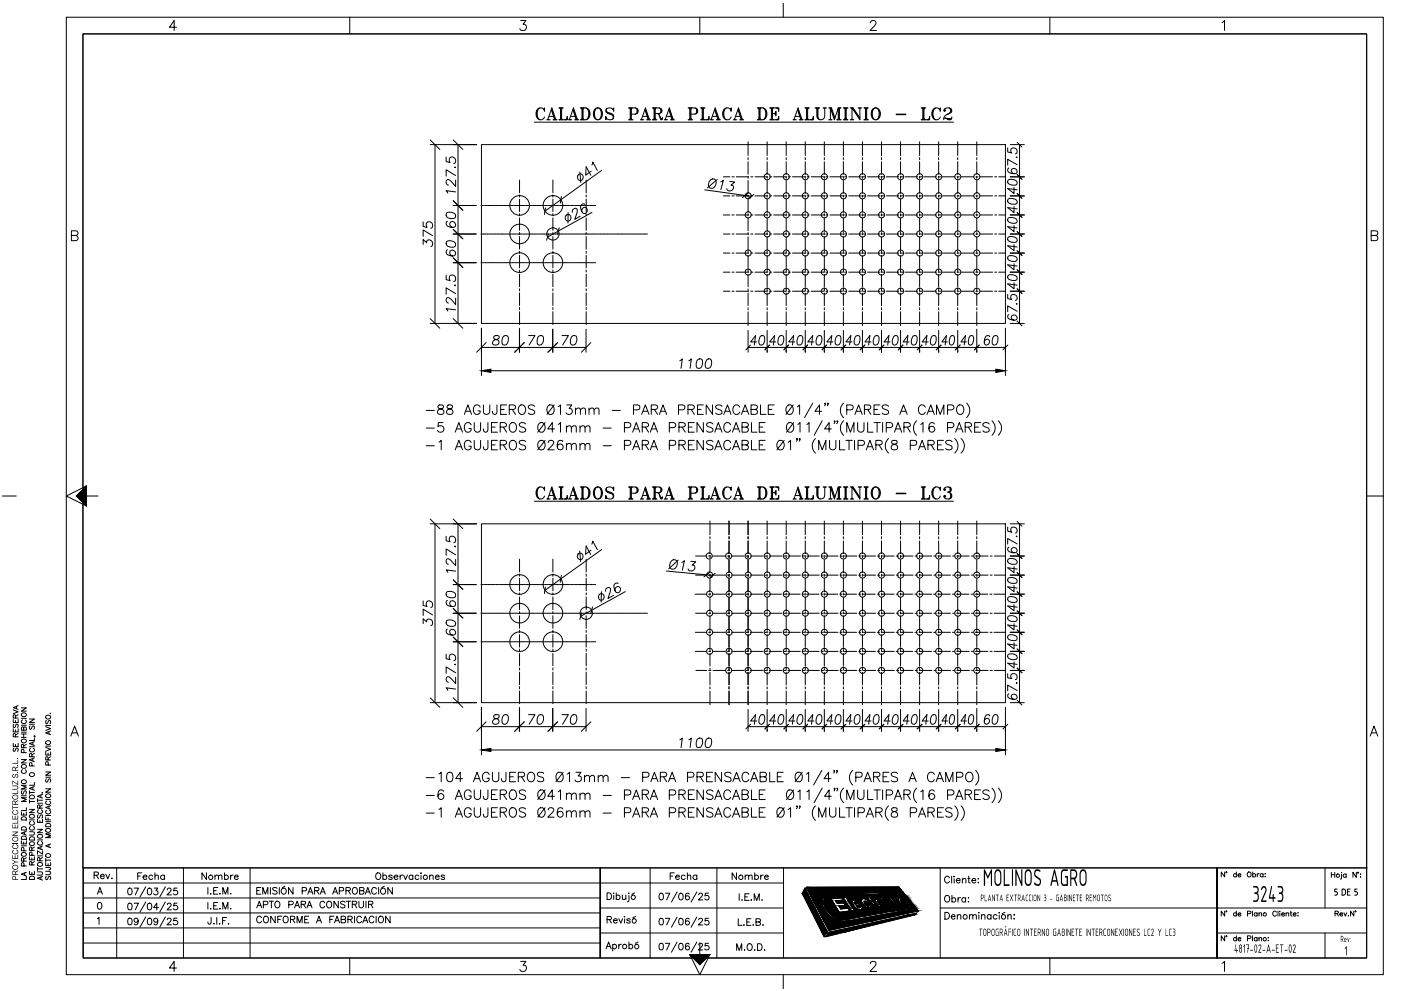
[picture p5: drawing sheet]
<svg xmlns="http://www.w3.org/2000/svg" width="420mm" height="297mm" viewBox="0 0 420 297" stroke-linecap="round" stroke-linejoin="round" font-family="sans-serif">
<g fill="none" stroke="#000" stroke-width=".3">
<path d="M19.9 5.2h395v286.9h-395zM24.9 10.2h385v249.9h-385zM52.9 8.2h-2.1l1.4-2.1v3M104.9 5.2v5M156.2 6.1h1.5l-.8 1.2a.97 .97 0 0 1 1 1.1 .97 .97 0 0 1-1.3 .7l-.4-.1-.3-.4M209.9 5.2v5M234.9 1v4.2M261 6.9v-.2a.93 .93 0 0 1 1.2-.6l.4 .3a.99 .99 0 0 1-.3 1.3l-1.4 1.4h2M314.9 5.2v5M366.5 6.7l.7-.6v3M160.3 36.6h125.6M161.3 32.9a2.32 2.32 0 0 0 0 2.5"/>
<path d="M162 32.3a2.23 2.23 0 0 0 0 3.6M163.1 32.9l.2-.6v1.1a1.28 1.28 0 0 0-1.4-1 1.28 1.28 0 0 0-1.1 1.3 1.56 1.56 0 0 0 .3 1.7 1.56 1.56 0 0 0 1.7 .3l.5-.6M164 35.9h1M164.2 35.9l.1-.2 .4 .2M164.3 35.7l1.2-3.4 1.2 3.6M164.7 34.9h1.5M165.3 32.9l1.1 3M165.5 32.9l1 3M165.8 35.9h1.3M166.4 35.7l-.4 .2M166.4 35.6l-.2 .3M166.5 35.6l.4 .3"/>
<path d="M167.6 35.9h2.5v-1l-.1 1M167.6 32.3h1.3M167.8 32.3l.3 .2M167.9 32.3l.2 .4M168.1 32.3v3.6M168.1 35.7l-.3 .2M168.1 35.6l-.2 .3M168.3 32.5v3.2M168.4 32.3v3.6M168.4 35.6l.2 .3M168.4 35.7l.4 .2M168.6 32.3l-.2 .4"/>
<path d="M168.8 32.3l-.4 .2M170.1 35.7l-.8 .2M170.1 35.6l-.5 .3M170.1 35.4l-.3 .5M170.5 35.9h1M170.6 35.9l.2-.2 .3 .2M170.8 35.7l1.2-3.4 1.2 3.6M171.1 34.9h1.6M171.8 32.9l1 3M172 32.9l1 3M172.3 35.9h1.2M172.8 35.7l-.3 .2"/>
<path d="M172.8 35.6l-.1 .3M173 35.6l.3 .3M174 32.3h1.7a1.88 1.88 0 0 1 1.3 1.8 1.88 1.88 0 0 1-1.3 1.8h-1.7M174.2 32.3l.3 .2M174.4 32.3l.1 .4M174.5 32.3v3.6M174.5 35.7l-.3 .2M174.5 35.6l-.1 .3M174.7 32.5v3.2M174.9 32.3v3.6M174.9 35.6l.1 .3M174.9 35.7l.3 .2"/>
<path d="M175 32.3l-.1 .4M175.2 32.3l-.3 .2M175.7 32.3a2.23 2.23 0 0 1 0 3.6M176.4 32.9a2.11 2.11 0 0 1 0 2.5M178.3 32.9a1.43 1.43 0 0 1 1.8-.3 1.43 1.43 0 0 1 .6 1.8 1.37 1.37 0 0 1-1.4 1.5 1.37 1.37 0 0 1-1.3-1.5zM178.5 32.9a2.32 2.32 0 0 0 0 2.5M179.1 32.3a2.23 2.23 0 0 0 0 3.6M179.5 32.3a2.23 2.23 0 0 1 0 3.6M180.2 32.9a2.32 2.32 0 0 1 0 2.5M181.8 33.4a2.56 2.56 0 0 0 1.9 1l.2 .3M182 32.5a.72 .72 0 0 0 .4 1.2l1 .3a1.06 1.06 0 0 1 .4 1.6 1.06 1.06 0 0 1-1.6 .1l-.5-.8v1l.1-.5M183.9 32.9l.2-.6v1.1a1.33 1.33 0 0 0-1.1-1.1 1.33 1.33 0 0 0-1.3 .6v.5a2.84 2.84 0 0 0 2 1.1l.2 .4-.2 .8"/>
<path d="M188.5 32.3h2a.93 .93 0 0 1 .9 1 .93 .93 0 0 1-.9 .9h-1.2M188.5 35.9h1.4M188.7 32.3l.3 .2M188.8 32.3l.2 .4M189 32.3v3.6M189 35.7l-.3 .2M189 35.6l-.2 .3M189.2 32.5v3.2M189.3 32.3v3.6M189.3 35.6l.2 .3M189.3 35.7l.4 .2M189.5 32.3l-.2 .4"/>
<path d="M189.7 32.3l-.4 .2M190.5 32.3l.5 .6v.8l-.5 .5M191 32.7l.2 .3-.2 .9M192.1 35.9h1M192.2 35.9l.2-.2 .3 .2M192.4 35.7l1.2-3.4 1.2 3.6M192.7 34.9h1.6M193.4 32.9l1 3M193.6 32.9l1 3M193.9 35.9h1.2M194.4 35.7l-.3 .2M194.4 35.6l-.1 .3"/>
<path d="M194.6 35.6l.3 .3M195.6 32.3l2.6 .2a.82 .82 0 0 1 0 1.4l-1.7 .1M195.6 35.9h1.4M195.8 32.3l.4 .2M195.9 32.3l.3 .4M196.2 32.3v3.6M196.2 35.7l-.4 .2M196.2 35.6l-.3 .3M196.3 32.5v3.2M196.5 32.3v3.6M196.5 35.6l.2 .3M196.5 35.7l.3 .2"/>
<path d="M196.7 32.3l-.2 .4M196.8 32.3l-.3 .2M197.2 34a2.56 2.56 0 0 1 1 1.9h.3l.2-.7M197.5 34.2l.9 1.4 .3-.2M197.7 32.3l.5 .6v.6l-.5 .5M198 35.2l.5 .5M198.2 32.7l.2 .3-.2 .7M199.2 35.9h1M199.4 35.9l.1-.2 .4 .2M199.5 35.7l1.2-3.4 1.2 3.6M199.9 34.9h1.5M200.6 32.9l1 3"/>
<path d="M200.7 32.9l1 3M201.1 35.9h1.2M201.6 35.7l-.4 .2M201.6 35.6l-.2 .3M201.7 35.6l.4 .3M206.4 32.3h2a.93 .93 0 0 1 .9 1 .93 .93 0 0 1-.9 .9h-1.2M206.4 35.9h1.3M206.5 32.3l.4 .2M206.7 32.3l.2 .4M206.9 32.3v3.6M206.9 35.7l-.4 .2M206.9 35.6l-.2 .3"/>
<path d="M207 32.5v3.2M207.2 32.3v3.6M207.2 35.6l.2 .3M207.2 35.7l.3 .2M207.4 32.3l-.2 .4M207.5 32.3l-.3 .2M208.4 32.3l.5 .6v.8l-.5 .5M208.9 32.7l.2 .3-.2 .9M210.1 35.9h2.5v-1l-.1 1M210.1 32.3h1.3M210.3 32.3l.3 .2M210.4 32.3l.2 .4"/>
<path d="M210.6 32.3v3.6M210.6 35.7l-.3 .2M210.6 35.6l-.2 .3M210.8 32.5v3.2M210.9 32.3v3.6M210.9 35.6l.2 .3M210.9 35.7l.4 .2M211.1 32.3l-.2 .4M211.3 32.3l-.4 .2M212.6 35.7l-.8 .2M212.6 35.6l-.5 .3M212.6 35.4l-.3 .5"/>
<path d="M213 35.9h1M213.1 35.9l.2-.2 .3 .2M213.3 35.7l1.2-3.4 1.2 3.6M213.6 34.9h1.6M214.3 32.9l1 3M214.5 32.9l1 3M214.8 35.9h1.3M215.3 35.7l-.3 .2M215.3 35.6l-.1 .3M215.5 35.6l.4 .3M217.2 32.9a2.32 2.32 0 0 0 0 2.5M217.9 32.3a2.23 2.23 0 0 0 0 3.6"/>
<path d="M219.1 32.9l.2-.6v1.1a1.28 1.28 0 0 0-1.5-1 1.28 1.28 0 0 0-1.1 1.3 1.56 1.56 0 0 0 .4 1.7 1.56 1.56 0 0 0 1.7 .3l.5-.6M219.9 35.9h1.1M220.1 35.9l.2-.2 .3 .2M220.3 35.7l1.2-3.4 1.2 3.6M220.6 34.9h1.6M221.3 32.9l1 3M221.5 32.9l1 3M221.8 35.9h1.2M222.3 35.7l-.3 .2M222.3 35.6l-.1 .3M222.5 35.6l.3 .3M227.1 32.3h1.7a1.9 1.9 0 0 1 1.2 1.8 1.9 1.9 0 0 1-1.2 1.8h-1.7"/>
<path d="M227.3 32.3l.3 .2M227.4 32.3l.2 .4M227.6 32.3v3.6M227.6 35.7l-.3 .2M227.6 35.6l-.2 .3M227.8 32.5v3.2M228 32.3v3.6M228 35.6l.1 .3M228 35.7l.3 .2M228.1 32.3l-.1 .4M228.3 32.3l-.3 .2M228.8 32.3a2.23 2.23 0 0 1 0 3.6"/>
<path d="M229.5 32.9a2.32 2.32 0 0 1 0 2.5M230.8 32.3h2.7v1.1l-.1-1.1M230.8 35.9h2.7v-1l-.1 1M231 32.3l.3 .2M231.2 32.3l.1 .4M231.3 32.3v3.6M231.3 35.7l-.3 .2M231.3 35.6l-.1 .3M231.5 32.5v3.2M231.7 32.3v3.6M231.7 34h1M231.7 35.6l.1 .3"/>
<path d="M231.7 35.7l.3 .2M231.8 32.3l-.1 .4M232 32.3l-.3 .2M232.7 33.4v1.3l-.2-.7zM232.7 33.7l-.3 .3 .3 .4M232.7 33.9l-.7 .1 .7 .2M232.7 32.3l.8 .2M233 32.3l.5 .4M233.2 32.3l.3 .6M233.5 35.7l-.8 .2M233.5 35.6l-.5 .3M233.5 35.4l-.3 .5"/>
<path d="M237.8 35.9h1M238 35.9l.2-.2 .3 .2M238.2 35.7l1.1-3.4 1.2 3.6M238.5 34.9h1.5M239.2 32.9l1 3M239.3 32.9l1.1 3M239.7 35.9h1.2M240.2 35.7l-.4 .2M240.2 35.6l-.2 .3M240.4 35.6l.3 .3M241.4 35.9h2.5v-1l-.2 1M241.4 32.3h1.3"/>
<path d="M241.5 32.3l.4 .2M241.7 32.3l.2 .4M241.9 32.3v3.6M241.9 35.7l-.4 .2M241.9 35.6l-.2 .3M242 32.5v3.2M242.2 32.3v3.6M242.2 35.6l.2 .3M242.2 35.7l.4 .2M242.4 32.3l-.2 .4M242.6 32.3l-.4 .2M243.9 35.7l-.8 .2"/>
<path d="M243.9 35.6l-.5 .3M243.9 35.4l-.3 .5M244.4 32.3h1.4M244.6 32.3l.4 .2M244.8 32.3l.2 .4M245 32.3v2.6a1.2 1.2 0 0 0 1.2 1 1.2 1.2 0 0 0 1.1-1v-2.4M245.1 32.5l.2 2.9M245.3 32.3v2.8l.2 .5 .5 .3M245.5 32.3l-.2 .4M245.6 32.3l-.3 .2M246.8 32.3h1M247 32.3l.3 .2 .4-.2"/>
<path d="M248.5 35.9h1M248.5 32.3h.9l1 3.1M248.7 35.9l.3-.2 .4 .2M248.7 32.3l.3 .2M249 35.7v-3.4l1.2 3.6 1.2-3.6v3.6M249.2 32.3l1 3.1M250.9 35.9h1.4M251.4 32.3h.9M251.4 35.7l-.3 .2M251.4 35.6l-.2 .3M251.6 32.5v3.2M251.7 32.3v3.6"/>
<path d="M251.7 35.6l.2 .3M251.7 35.7l.4 .2M251.9 32.3l-.2 .4M252.1 32.3l-.4 .2M252.9 35.9h1.4M252.9 32.3h1.4M253.1 32.3l.3 .2M253.3 32.3l.1 .4M253.4 32.3v3.6M253.4 35.7l-.3 .2M253.4 35.6l-.1 .3M253.6 32.5v3.2"/>
<path d="M253.8 32.3v3.6M253.8 35.6l.1 .3M253.8 35.7l.4 .2M253.9 32.3l-.1 .4M254.2 32.3l-.4 .2M255 35.9h1M255 32.3h.8l2.1 3.1M255.2 35.9l.3-.2 .3 .2M255.2 32.3l.3 .2M255.7 32.3l2 3.1M257.4 32.3h1M257.5 32.3l.4 .2 .3-.2"/>
<path d="M257.9 32.5v3.4l-2.4-3.6v3.4M259.1 35.9h1.3M259.1 32.3h1.3M259.2 32.3l.4 .2M259.4 32.3l.2 .4M259.6 32.3v3.6M259.6 35.7l-.4 .2M259.6 35.6l-.2 .3M259.7 32.5v3.2M259.9 35.7l.4 .2M259.9 32.3v3.6M259.9 35.6l.2 .3"/>
<path d="M260.1 32.3l-.2 .4M260.3 32.3l-.4 .2M261.6 32.9a1.45 1.45 0 0 1 1.9-.3 1.45 1.45 0 0 1 .5 1.8 1.38 1.38 0 0 1-1.4 1.5 1.38 1.38 0 0 1-1.3-1.5zM261.8 32.9a2.32 2.32 0 0 0 0 2.5M262.5 32.3a2.23 2.23 0 0 0 0 3.6M262.8 32.3a2.23 2.23 0 0 1 0 3.6M263.5 32.9a2.11 2.11 0 0 1 0 2.5M268.8 34.2h2.8v.2h-2.8zM276.3 35.9h2.5v-1l-.2 1M276.3 32.3h1.3M276.4 32.3l.4 .2M276.6 32.3l.2 .4"/>
<path d="M276.8 32.3v3.6M276.8 35.7l-.4 .2M276.8 35.6l-.2 .3M276.9 32.5v3.2M277.1 32.3v3.6M277.1 35.6l.2 .3M277.1 35.7l.3 .2M277.3 32.3l-.2 .4M277.4 32.3l-.3 .2M278.8 35.7l-.9 .2M278.8 35.6l-.5 .3M278.8 35.4l-.3 .5"/>
<path d="M280 32.9a2.32 2.32 0 0 0 0 2.5M280.7 32.3a2.23 2.23 0 0 0 0 3.6M281.8 32.9l.2-.6v1.1a1.28 1.28 0 0 0-1.4-1 1.28 1.28 0 0 0-1.1 1.3 1.56 1.56 0 0 0 .3 1.7 1.56 1.56 0 0 0 1.7 .3l.5-.6M283.2 33l.2 .2zM283.2 32.9l.4 .3-.2 .2-.4-.2a.94 .94 0 0 1 .9-.9l1.2 .2a.81 .81 0 0 1 .2 1.2l-.5 .3a1.81 1.81 0 0 0-1.8 1.9M284.6 32.3a.95 .95 0 0 1 .5 .9 .95 .95 0 0 1-.5 .8l-.7 .4M285.1 32.7l.2 .3-.2 .7M285.4 35.4l-.3 .2-1.9-.2-.2 .2M285.4 35.1l-.3 .8h-.7l-.8-.5 .8 .3 .9-.1M129 43.3h13.9M129 42l2.9 2.8M130.5 43.3v53.6"/>
<path d="M133.8 47.1v1.3l1.2 .3a.99 .99 0 0 1 .2-1.6 .99 .99 0 0 1 1.4 .9l-.1 .8-.4 .2M135.9 42l2.9 2.8M136.5 50v.3zM136.6 57.5l-2.8-.3 .5 .7M136.6 54v1.9l-1.7-1.9a.6 .6 0 0 0-.7-.2 .6 .6 0 0 0-.4 .5l.1 .8 .6 .4M136.6 52.6l-2.8-1.7v1.9M137.4 43.3v53.6M144.4 43.3h157.1v53.6h-157.1zM155.8 54v3.8M155.8 58.4v.7M155.8 59.7v3.7M165.8 54v3.8"/>
<path d="M165.8 58.4v.7M165.8 59.7v3.7M168.3 58.9l-.3 2M173.9 51.6l.3 3.1M175.8 54v3.8M175.8 58.4v.7M175.8 59.7v3.7M177.3 51.3l-1.7 1.2 .2-2.5 1.4 2.5M177.5 49.4l.3-.8 1.3 2.5M180.5 51.1l-17.1 12.2M211.4 56.9l13.9 1.9M213.1 53.9a1 1 0 0 1 1.6 .3 1.53 1.53 0 0 1-.3 1.7 1.53 1.53 0 0 1-1.7 .3 1.79 1.79 0 0 1 .4-2.3z"/>
<path d="M215.1 53.8l-2.9 2.5M216.1 54.5l.8-.4-.7 2.8M216.9 58.7h2M216.9 53h2M218.8 54.4l1.5 .2-1.1 .9a.89 .89 0 0 1 .8 1 .89 .89 0 0 1-1.1 .7 .75 .75 0 0 1-.9-.6M219.5 58.7h.7M219.5 53h.7M220.8 58.7h3.7M220.8 53h3.7M224.3 58l-1.6 1.2M224.4 42.5v4.1M224.4 47.2v.7"/>
<path d="M224.4 48.5v3.7M224.4 52.9v.6M224.4 54.1v3.8M224.4 58.5v.6M224.4 59.7v3.8M225.2 58.7h.6M225.2 53h.6M226.1 58.3l-1.6 1.2M226.4 58.7h3.8M226.4 53h3.8M230.1 42.5v4.1M230.1 47.2v.7"/>
<path d="M230.1 48.5v3.7M230.1 52.9v.6M230.1 54.1v3.8M230.1 58.5v.6M230.1 59.7v3.8M230.8 58.7h.6M230.8 53h.6M232.1 58.7h3.7M232.1 53h3.7M235.8 42.5v4.1M235.8 47.2v.7M235.8 48.5v3.7"/>
<path d="M235.8 52.9v.6M235.8 54.1v3.8M235.8 58.5v.6M235.8 59.7v3.8M236.4 58.7h.7M236.4 53h.7M237.6 58.7h3.8M237.6 53h3.8M241.5 42.5v4.1M241.5 47.2v.7M241.5 48.5v3.7M241.5 52.9v.6"/>
<path d="M241.5 54.1v3.8M241.5 58.5v.6M241.5 59.7v3.8M242 58.7h.7M242 53h.7M243.3 58.7h3.7M243.3 53h3.7M247.2 42.5v4.1M247.2 47.2v.7M247.2 48.5v3.7M247.2 52.9v.6M247.2 54.1v3.8"/>
<path d="M247.2 58.5v.6M247.2 59.7v3.8M247.7 58.7h.6M247.7 53h.6M248.9 58.7h3.8M248.9 53h3.8M252.9 42.5v4.1M252.9 47.2v.7M252.9 48.5v3.7M252.9 52.9v.6M252.9 54.1v3.8M252.9 58.5v.6"/>
<path d="M252.9 59.7v3.8M253.3 58.7h.6M253.3 53h.6M254.5 58.7h3.8M254.5 53h3.8M258.6 42.5v4.1M258.6 47.2v.7M258.6 48.5v3.7M258.6 52.9v.6M258.6 54.1v3.8M258.6 58.5v.6M258.6 59.7v3.8"/>
<path d="M258.9 58.7h.6M258.9 53h.6M260.2 58.7h3.7M260.2 53h3.7M264.4 42.5v4.1M264.4 47.2v.7M264.4 48.5v3.7M264.4 52.9v.6M264.4 54.1v3.8M264.4 58.5v.6M264.4 59.7v3.8M264.5 58.7h.7"/>
<path d="M264.5 53h.7M265.8 58.7h3.7M265.8 53h3.7M270.1 42.5v4.1M270.1 47.2v.7M270.1 48.5v3.7M270.1 52.9v.6M270.1 54.1v3.8M270.1 58.5v.6M270.1 59.7v3.8M270.2 58.7h.6M270.2 53h.6"/>
<path d="M271.4 58.7h3.8M271.4 53h3.8M275.8 58.7h.6M275.8 53h.6M275.8 42.5v4.1M275.8 47.2v.7M275.8 48.5v3.7M275.8 52.9v.6M275.8 54.1v3.8M275.8 58.5v.6M275.8 59.7v3.8M277.1 58.7h3.7"/>
<path d="M277.1 53h3.7M281.4 58.7h.7M281.4 53h.7M281.5 42.5v4.1M281.5 47.2v.7M281.5 48.5v3.7M281.5 52.9v.6M281.5 54.1v3.8M281.5 58.5v.6M281.5 59.7v3.8M282.6 58.7h3.8M282.6 53h3.8"/>
<path d="M287 58.7h.7M287 53h.7M287.2 42.5v4.1M287.2 47.2v.7M287.2 48.5v3.7M287.2 52.9v.6M287.2 54.1v3.8M287.2 58.5v.6M287.2 59.7v3.8M288.3 58.7h3.7M288.3 53h3.7M292.7 58.7h.6"/>
<path d="M292.7 53h.6M292.9 42.5v4.1M292.9 47.2v.7M292.9 48.5v3.7M292.9 52.9v.6M292.9 54.1v3.8M292.9 58.5v.6M292.9 59.7v3.8M293.9 58.7h3.8M293.9 53h3.8M298.3 58.7h.6M298.3 53h.6"/>
<path d="M299.5 58.7h2M299.5 53h2M302.2 44.3v1.3l1.2 .2a.97 .97 0 0 1 .6-1.6 .97 .97 0 0 1 1 1.4l-.1 .3-.4 .2M302.3 59.7a2.08 2.08 0 0 1 2.7 .7l-.1 .6a2.08 2.08 0 0 1-2.7-.7zM302.3 54a2.08 2.08 0 0 1 2.7 .7l-.1 .6a2.08 2.08 0 0 1-2.7-.7zM302.6 50.4l-.3 .1a.91 .91 0 0 0 .5 1.3 2.17 2.17 0 0 0 2.1 0 .89 .89 0 0 0-.5-1.2 .89 .89 0 0 0-1.1 .6l.4 .7 .4 .2M303 58.7h4.2M303 43.3h4.2M303 53h4.2M304.1 56.2v1.8l-1.9-1.5 2.8 .4M304.8 47.1l.2 .1zM305 49.4l-2.8-1.6v1.7"/>
<path d="M305 58l1.5 1.4M305 52.3l1.5 1.4M305 42.7l1.5 1.4M305.8 43.3v53.6M21.4 70.6l1.7-.2a.68 .68 0 0 0 0-1.1l-1.7-.1v2.9h1.3a.78 .78 0 0 0 .7-.7 .78 .78 0 0 0-.7-.8M126.9 73.3v-1.5l1.1 1a.89 .89 0 0 1 .9-.9 .89 .89 0 0 1 .8 1l-.1 .8-.4 .2M126.9 66.5v1.4l1.2 .3a1.02 1.02 0 0 1 .5-1.8 1.02 1.02 0 0 1 1.1 1.4l-.1 .4-.4 .2M129.7 70.7l-2.8-1.8v1.9M133.9 72.4a1.94 1.94 0 0 1 2.7 .8l-.1 .6a1.91 1.91 0 0 1-2.7-.7zM133.9 63.8a1.94 1.94 0 0 1 2.7 .8v.3a1.2 1.2 0 0 1-1.6 .6l-.7-.2a1.07 1.07 0 0 1-.4-1.5zM134.2 74.9a.82 .82 0 0 0-.3 1.2 2.25 2.25 0 0 0 2.6 .3 .89 .89 0 0 0-.3-1.3 .89 .89 0 0 0-1.3 .5 .89 .89 0 0 0 .8 1.2M134.2 66.3a.8 .8 0 0 0-.3 1.2 2.25 2.25 0 0 0 2.6 .4 .9 .9 0 0 0-.2-1.4 .9 .9 0 0 0-1.3 .5 .9 .9 0 0 0 .7 1.2"/>
<path d="M135.9 70.1h6.9M135.9 61.6h6.9M135.9 78.7h6.9M135.9 77.3l2.9 2.9M135.9 68.7l2.9 2.9M135.9 60.2l2.9 2.8M144.3 70.1h.6M144.3 61.6h.6M144.3 78.7h.6M145 70.1h.1M145.1 61.6h.1M145.1 78.7h.1"/>
<path d="M145.2 70.1h.8M145.3 61.6h.8M145.3 78.7h.8M146.1 70.1h.1M146.2 61.6h.1M146.2 78.7h.1M146.3 70.1h.8M146.5 61.6h.7M146.5 78.7h.7M147.2 70.1h.1M147.3 61.6h.1M147.3 78.7h.1"/>
<path d="M147.5 70.1h.7M147.6 61.6h.7M147.6 78.7h.7M148.3 70.1h.1M148.4 61.6h.2M148.4 78.7h.2M148.6 70.1h.7M148.7 61.6h.7M148.7 78.7h.7M149.5 70.1h.1M149.5 61.6h.2M149.5 78.7h.2"/>
<path d="M149.7 70.1h.8M149.8 61.6h.8M149.8 78.7h.8M150.6 70.1h.1M150.7 61.6h.1M150.7 78.7h.1M150.8 70.1h.8M150.9 61.6h.8M150.9 78.7h.8M151.7 70.1h.1M151.8 61.6h.2M151.8 78.7h.2"/>
<path d="M152 70.1h.7M152 61.6h.8M152 78.7h.8M152.9 70.1h.1M152.9 61.6h.2M152.9 78.7h.2M153.1 70.1h.7M153.2 61.6h.8M153.2 78.7h.8M154 70.1h.1M154.1 61.6h.1M154.1 78.7h.1"/>
<path d="M154.2 70.1h.8M154.3 61.6h.8M154.3 78.7h.8M155.1 70.1h.1M155.2 61.6h.1M155.2 78.7h.1M155.3 70.1h.8M155.4 61.6h.8M155.4 78.7h.8M155.8 64.1v.6M155.8 65.3v3.7M155.8 69.7v.6"/>
<path d="M155.8 70.9v3.8M155.8 75.3v.6M155.8 76.5v3.8M156.2 70.1h.1M156.3 61.6h.1M156.3 78.7h.1M156.4 70.1h.8M156.6 61.6h.7M156.6 78.7h.7M157.3 70.1h.2M157.4 61.6h.2M157.4 78.7h.2"/>
<path d="M157.6 70.1h.8M157.7 61.6h.7M157.7 78.7h.7M158.5 70.1h.1M158.6 61.6h.1M158.6 78.7h.1M158.7 70.1h.8M158.8 61.6h.8M158.8 78.7h.8M159.6 70.1h.1M159.7 61.6h.1M159.7 78.7h.1"/>
<path d="M159.8 70.1h.8M159.9 61.6h.8M159.9 78.7h.8M160.7 70.1h.2M160.8 61.6h.1M160.8 78.7h.1M161 70.1h.7M161.1 61.6h.7M161.1 78.7h.7M161.8 70.1h.2M162 61.6h.1M162 78.7h.1"/>
<path d="M162.1 70.1h.7M162.2 61.6h.7M162.2 78.7h.7M163 70.1h.1M163.1 61.6h.1M163.1 78.7h.1M163.2 70.1h.8M163.3 61.6h.8M163.3 78.7h.8M163.6 62.3l-.3 2M164.1 70.1h.1M164.2 61.6h.1"/>
<path d="M164.2 78.7h.1M164.3 70.1h.8M164.5 61.6h.7M164.5 78.7h.7M164.5 70.1l-.6 1.9M165.2 70.1h.1M165.3 61.6h.1M165.3 78.7h.1M165.5 70.1h.7M165.6 61.6h.7M165.6 78.7h.7M165.8 64.1v.6"/>
<path d="M165.8 65.3v3.7M165.8 69.7v.6M165.8 70.9v3.8M165.8 75.3v.6M165.8 76.5v3.8M166.4 70.1h.1M166.4 61.6h.2M166.4 78.7h.2M166.6 70.1h.7M166.7 61.6h.8M166.7 78.7h.8M167.5 70.1h.1"/>
<path d="M167.6 61.6h.1M167.6 78.7h.1M167.7 70.1h.8M167.7 68.3l-.5 1.9M167.8 61.6h.8M167.8 78.7h.8M168.6 70.1h.1M168.7 61.6h.1M168.7 78.7h.1M168.9 70.1h.7M168.9 61.6h.8M168.9 78.7h.8"/>
<path d="M169.7 70.1h.1M169.8 61.6h.2M169.8 78.7h.2M170 70.1h.7M170.1 61.6h.7M170.1 78.7h.7M170.4 63.7l-.1 3.1M170.8 70.1h.2M170.9 61.6h.2M170.9 78.7h.2M171.1 70.1h.8M171.2 61.6h.7"/>
<path d="M171.2 78.7h.7M171.6 63.6v-.1a.9 .9 0 0 1 .5-.9 .9 .9 0 0 1 .9 .1v1.1l-.6 1.9 1.6-.9M172 70.1h.1M172.1 61.6h.1M172.1 78.7h.1M172.2 70.1h.8M172.3 61.6h.8M172.3 78.7h.8M173.1 70.1h.1M173.2 61.6h.1M173.2 78.7h.1M173.3 70.1h.8"/>
<path d="M173.4 61.6h.8M173.4 78.7h.8M174.2 70.1h.2M174.3 61.6h.1M174.3 78.7h.1M174.5 70.1h.7M174.6 61.6h.7M174.6 78.7h.7M175.3 70.1h.2M175.4 61.3l-.2-.2a.98 .98 0 0 0-1.1 1 1.56 1.56 0 0 0 1.5 1.9 .88 .88 0 0 0 .4-1.4 .88 .88 0 0 0-1.4 0l-.1 .9M175.5 61.6h.1M175.5 78.7h.1"/>
<path d="M175.6 70.1h.7M175.7 61.6h.7M175.7 78.7h.7M175.8 64.1v.6M175.8 65.3v3.7M175.8 69.7v.6M175.8 70.9v3.8M175.8 75.3v.6M175.8 76.5v3.8M176.5 70.1h.1M176.6 61.6h.1M176.6 78.7h.1"/>
<path d="M176.7 70.1h.7M176.8 61.6h.8M176.8 78.7h.8M177.5 63.7l-13.3 7.4M177.6 70.1h.1M177.7 61.6h.1M177.7 78.7h.1M177.8 70.1h.8M178 61.6h.6M178 78.7h.6M178.7 70.1h.1M179 70.1h.7"/>
<path d="M179.9 70.1h.1M180.1 70.1h.7M181 70.1h.1M181.2 70.1h.8M182.1 70.1h.1M182.4 70.1h.7M183.2 70.1h.1M183.5 70.1h.7M184.3 70.1h.2M184.6 70.1h.7M185.4 70.1h.2M185.7 70.1h.8"/>
<path d="M186.6 70.1h.1M186.8 70.1h.8M187.7 70.1h.2M188 70.1h.7M188.8 70.1h.2M189.1 70.1h.8M190 70.1h.1M190.2 70.1h.8M191.1 70.1h.1M191.3 70.1h.8M192.2 70.1h.1M192.5 70.1h.7"/>
<path d="M193.3 70.1h.1M193.6 70.1h.6M216.9 70.1h2M216.9 64.4h2M216.9 75.9h2M219.5 70.1h.7M219.5 64.4h.7M219.5 75.9h.7M220.8 70.1h3.7M220.8 64.4h3.7M220.8 75.9h3.7M224.4 64.1v.6"/>
<path d="M224.4 65.4v3.7M224.4 69.7v.7M224.4 71v3.7M224.4 75.4v.6M224.4 76.6v3.7M225.2 70.1h.6M225.2 64.4h.6M225.2 75.9h.6M226.4 70.1h3.8M226.4 64.4h3.8M226.4 75.9h3.8M230.1 64.1v.6"/>
<path d="M230.1 65.4v3.7M230.1 69.7v.7M230.1 71v3.7M230.1 75.4v.6M230.1 76.6v3.7M230.8 70.1h.6M230.8 64.4h.6M230.8 75.9h.6M232.1 70.1h3.7M232.1 64.4h3.7M232.1 75.9h3.7M235.8 64.1v.6"/>
<path d="M235.8 65.4v3.7M235.8 69.7v.7M235.8 71v3.7M235.8 75.4v.6M235.8 76.6v3.7M236.4 70.1h.7M236.4 64.4h.7M236.4 75.9h.7M237.6 70.1h3.8M237.6 64.4h3.8M237.6 75.9h3.8M241.5 64.1v.6"/>
<path d="M241.5 65.4v3.7M241.5 69.7v.7M241.5 71v3.7M241.5 75.4v.6M241.5 76.6v3.7M242 70.1h.7M242 64.4h.7M242 75.9h.7M243.3 70.1h3.7M243.3 64.4h3.7M243.3 75.9h3.7M247.2 64.1v.6"/>
<path d="M247.2 65.4v3.7M247.2 69.7v.7M247.2 71v3.7M247.2 75.4v.6M247.2 76.6v3.7M247.7 70.1h.6M247.7 64.4h.6M247.7 75.9h.6M248.9 70.1h3.8M248.9 64.4h3.8M248.9 75.9h3.8M252.9 64.1v.6"/>
<path d="M252.9 65.4v3.7M252.9 69.7v.7M252.9 71v3.7M252.9 75.4v.6M252.9 76.6v3.7M253.3 70.1h.6M253.3 64.4h.6M253.3 75.9h.6M254.5 70.1h3.8M254.5 64.4h3.8M254.5 75.9h3.8M258.6 64.1v.6"/>
<path d="M258.6 65.4v3.7M258.6 69.7v.7M258.6 71v3.7M258.6 75.4v.6M258.6 76.6v3.7M258.9 70.1h.6M258.9 64.4h.6M258.9 75.9h.6M260.2 70.1h3.7M260.2 64.4h3.7M260.2 75.9h3.7M264.4 64.1v.6"/>
<path d="M264.4 65.4v3.7M264.4 69.7v.7M264.4 71v3.7M264.4 75.4v.6M264.4 76.6v3.7M264.5 70.1h.7M264.5 64.4h.7M264.5 75.9h.7M265.8 70.1h3.7M265.8 64.4h3.7M265.8 75.9h3.7M270.1 64.1v.6"/>
<path d="M270.1 65.4v3.7M270.1 69.7v.7M270.1 71v3.7M270.1 75.4v.6M270.1 76.6v3.7M270.2 70.1h.6M270.2 64.4h.6M270.2 75.9h.6M271.4 70.1h3.8M271.4 64.4h3.8M271.4 75.9h3.8M275.8 70.1h.6"/>
<path d="M275.8 64.4h.6M275.8 75.9h.6M275.8 64.1v.6M275.8 65.4v3.7M275.8 69.7v.7M275.8 71v3.7M275.8 75.4v.6M275.8 76.6v3.7M277.1 70.1h3.7M277.1 64.4h3.7M277.1 75.9h3.7M281.4 70.1h.7"/>
<path d="M281.4 64.4h.7M281.4 75.9h.7M281.5 64.1v.6M281.5 65.4v3.7M281.5 69.7v.7M281.5 71v3.7M281.5 75.4v.6M281.5 76.6v3.7M282.6 70.1h3.8M282.6 64.4h3.8M282.6 75.9h3.8M287 70.1h.7"/>
<path d="M287 64.4h.7M287 75.9h.7M287.2 64.1v.6M287.2 65.4v3.7M287.2 69.7v.7M287.2 71v3.7M287.2 75.4v.6M287.2 76.6v3.7M288.3 70.1h3.7M288.3 64.4h3.7M288.3 75.9h3.7M292.7 70.1h.6"/>
<path d="M292.7 64.4h.6M292.7 75.9h.6M292.9 64.1v.6M292.9 65.4v3.7M292.9 69.7v.7M292.9 71v3.7M292.9 75.4v.6M292.9 76.6v3.7M293.9 70.1h3.8M293.9 64.4h3.8M293.9 75.9h3.8M298.3 70.1h.6"/>
<path d="M298.3 64.4h.6M298.3 75.9h.6M299.5 70.1h2M299.5 64.4h2M299.5 75.9h2M302.3 76.8a2.08 2.08 0 0 1 2.7 .8l-.1 .5a2.08 2.08 0 0 1-2.7-.7zM302.3 71.1a2.08 2.08 0 0 1 2.7 .7l-.1 .6a2.08 2.08 0 0 1-2.7-.7zM302.3 65.4a2.08 2.08 0 0 1 2.7 .7l-.1 .6a2.08 2.08 0 0 1-2.7-.7zM303 70.1h4.2M303 64.4h4.2M303 75.9h4.2M304.1 79v1.9l-1.9-1.5 2.8 .4"/>
<path d="M304.1 73.3v1.8l-1.9-1.4 2.8 .3M304.1 67.6v1.8l-1.9-1.5 2.8 .4M304.1 61.9v1.8l-1.9-1.5 2.8 .4M305 75.1l1.5 1.5M305 69.4l1.5 1.5M305 63.7l1.5 1.5M411.2 70.6l1.7-.2 .3-.4-.1-.6-.6-.2h-1.3v2.9h1.3l.6-.2v-1l-.6-.3M129 96.9h13.9M129 95.5l2.9 2.9M133.8 82.5v1.3l1.2 .3a1.02 1.02 0 0 1 .5-1.7 1.02 1.02 0 0 1 1.1 1.4l-.1 .4-.4 .2M135.9 95.5l2.9 2.9M136.4 85.5l.2 .1z"/>
<path d="M136.6 92.9l-2.8-.4 .5 .8M136.6 89.4v1.9l-1.3-1.6a.93 .93 0 0 0-1.4-.3l-.1 .8 .7 .6M136.6 88l-2.8-1.7v1.9M144.4 98.4v14.2M155.8 80.9v.6M155.8 82.2v3.7M155.8 86.6v.6M155.8 87.8v3.8M155.8 92.2v.6M155.8 93.4v3.9M155.8 98.4v7.2M165.8 98.7v6.9"/>
<path d="M165.8 80.9v.6M165.8 82.2v3.7M165.8 86.6v.6M165.8 87.8v3.8M165.8 92.2v.6M165.8 93.4v3.9M175.8 98.7v6.9M175.8 80.9v.6M175.8 82.2v3.7M175.8 86.6v.6M175.8 87.8v3.8M175.8 92.2v.6"/>
<path d="M175.8 93.4v3.9M216.9 81.6h2M216.9 87.3h2M219.5 81.6h.7M219.5 87.3h.7M220.8 81.6h3.7M220.8 87.3h3.7M224.4 81v.6M224.4 82.3v3.7M224.4 86.6v.6M224.4 87.8v3.8M224.4 92.2v.7"/>
<path d="M224.4 93.5v4.1M224.4 99v6.6M225.2 81.6h.6M225.2 87.3h.6M226.4 81.6h3.8M226.4 87.3h3.8M230.1 81v.6M230.1 82.3v3.7M230.1 86.6v.6M230.1 87.8v3.8M230.1 92.2v.7M230.1 93.5v4.1"/>
<path d="M230.1 99v6.6M230.8 81.6h.6M230.8 87.3h.6M232.1 81.6h3.7M235.8 86.6v.7h-3.7M235.8 81v.6M235.8 82.3v3.7M235.8 87.8v3.8M235.8 92.2v.7M235.8 93.5v4.1M235.8 99v6.6M236.4 81.6h.7"/>
<path d="M236.4 87.3h.7M237.6 81.6h3.8M237.6 87.3h3.8M241.5 81v.6M241.5 82.3v3.7M241.5 86.6v.6M241.5 87.8v3.8M241.5 92.2v.7M241.5 93.5v4.1M241.5 99v6.6M242 81.6h.7M242 87.3h.7"/>
<path d="M243.3 81.6h3.7M243.3 87.3h3.7M247.2 81v.6M247.2 82.3v3.7M247.2 86.6v.6M247.2 87.8v3.8M247.2 92.2v.7M247.2 93.5v4.1M247.2 99v6.6M247.7 81.6h.6M247.7 87.3h.6M248.9 81.6h3.8"/>
<path d="M248.9 87.3h3.8M252.9 81v.6M252.9 82.3v3.7M252.9 86.6v.6M252.9 87.8v3.8M252.9 92.2v.7M252.9 93.5v4.1M252.9 99v6.6M253.3 81.6h.6M253.3 87.3h.6M254.5 81.6h3.8M254.5 87.3h3.8"/>
<path d="M258.6 81v.6M258.6 82.3v3.7M258.6 86.6v.6M258.6 87.8v3.8M258.6 92.2v.7M258.6 93.5v4.1M258.6 99v6.6M258.9 81.6h.6M258.9 87.3h.6M260.2 81.6h3.7M260.2 87.3h3.7M264.4 81v.6"/>
<path d="M264.4 82.3v3.7M264.4 86.6v.6M264.4 87.8v3.8M264.4 92.2v.7M264.4 93.5v4.1M264.4 99v6.6M264.5 81.6h.7M264.5 87.3h.7M265.8 81.6h3.7M265.8 87.3h3.7M270.1 81v.6M270.1 82.3v3.7"/>
<path d="M270.1 86.6v.6M270.1 87.8v3.8M270.1 92.2v.7M270.1 93.5v4.1M270.1 99v6.6M270.2 81.6h.6M270.2 87.3h.6M271.4 81.6h3.8M271.4 87.3h3.8M275.8 81.6h.6M275.8 86.6v.7h.6M275.8 81v.6"/>
<path d="M275.8 82.3v3.7M275.8 87.8v3.8M275.8 92.2v.7M275.8 93.5v4.1M275.8 99v6.6M277.1 81.6h3.7M277.1 87.3h3.7M281.4 81.6h.7M281.4 87.3h.7M281.5 81v.6M281.5 82.3v3.7M281.5 86.6v.6"/>
<path d="M281.5 87.8v3.8M281.5 92.2v.7M281.5 93.5v4.1M281.5 99v6.6M282.6 81.6h3.8M282.6 87.3h3.8M287 81.6h.7M287 87.3h.7M287.2 81v.6M287.2 82.3v3.7M287.2 86.6v.6M287.2 87.8v3.8"/>
<path d="M287.2 92.2v.7M287.2 93.5v4.1M287.2 99v6.6M288.3 81.6h3.7M288.3 87.3h3.7M292.7 81.6h.6M292.7 87.3h.6M292.9 81v.6M292.9 82.3v3.7M292.9 86.6v.6M292.9 87.8v3.8M292.9 92.2v.7"/>
<path d="M292.9 93.5v4.1M292.9 98.7v6.9M293.9 81.6h3.8M293.9 87.3h3.8M298.3 81.6h.6M298.3 87.3h.6M299.5 81.6h2M299.5 87.3h2M301.5 98.4v14.2M302.2 88.3v1.2l1.2 .3a.95 .95 0 0 1 .3-1.6 .95 .95 0 0 1 1.3 1 .66 .66 0 0 1-.5 .8M302.3 82.6a2.08 2.08 0 0 1 2.7 .7l-.1 .6a2.08 2.08 0 0 1-2.7-.8zM302.6 94.3l-.3 .1-.1 .6a2.08 2.08 0 0 0 2.7 .7 .84 .84 0 0 0-.6-1.3 .84 .84 0 0 0-.9 1.1l.7 .5"/>
<path d="M303 81.6h4.2M303 96.9h4.2M303 87.3h4.2M304.1 84.8v1.8l-1.9-1.5 2.8 .4M304.8 91.1h.2zM305 93.3l-2.8-1.6v1.7M305 96.2l1.5 1.5M305 86.6l1.5 1.4M305 80.9l1.5 1.4M144.4 104.1h31.4M145.8 102.7l-2.9 2.9M147.2 111.1h151.4"/>
<path d="M148.2 100.7a.55 .55 0 0 0 .2 .9 1.02 1.02 0 0 1 1.2 1.3 .94 .94 0 0 1-1.1 .6 .94 .94 0 0 1-.7-1 1.91 1.91 0 0 1 1.7-1l.2-.5a1.08 1.08 0 0 0-1.5-.3zM151.1 100.7a.9 .9 0 0 1 1.3 .4 1.65 1.65 0 0 1-1.2 2.3l-.4-.1a2.28 2.28 0 0 1 .3-2.6zM154.3 105.6l2.9-2.9-2.8 2.9M158.5 100.6h1.9l-1.7 2.8M161.7 100.7a.9 .9 0 0 1 1.3 .4 1.52 1.52 0 0 1-.2 1.6 1.52 1.52 0 0 1-1.5 .6 2.28 2.28 0 0 1 .4-2.6zM167.2 102.7l-2.9 2.9M168.6 100.6h1.9l-1.8 2.8M171.6 100.7a.88 .88 0 0 1 1.4 .4 1.65 1.65 0 0 1-1.3 2.3l-.4-.1a2.28 2.28 0 0 1 .3-2.6zM177.2 102.7l-2.8 2.9M203.9 108.1l.7-.5-.4 2.8M206.6 108.1l.7-.5-.3 2.8M209.4 107.7a.86 .86 0 0 1 1.3 .4 1.48 1.48 0 0 1-.1 1.6 1.48 1.48 0 0 1-1.6 .6 2.28 2.28 0 0 1 .4-2.6z"/>
<path d="M212.1 107.7a.86 .86 0 0 1 1.3 .4 2 2 0 0 1-1 2.3l-.7-.1a2.28 2.28 0 0 1 .4-2.6zM224.4 104.1h77.1M225.1 103.4l-1.4 1.5M226.9 102.5h-1.8l1.5-1.9-.4 2.8M228.2 100.7a.72 .72 0 0 1 1.1 .4 1.63 1.63 0 0 1-1.1 2.3l-.4-.1a2.28 2.28 0 0 1 .4-2.6zM230.8 103.4l-1.4 1.5M232.6 102.5h-1.8l1.5-1.9-.4 2.8M233.9 100.7a.72 .72 0 0 1 1.1 .4 1.63 1.63 0 0 1-1.1 2.3l-.4-.1a2.28 2.28 0 0 1 .4-2.6zM236.5 103.4l-1.4 1.5M238.4 102.5h-1.9l1.5-1.9-.4 2.8M239.6 100.7a.72 .72 0 0 1 1.1 .4 1.63 1.63 0 0 1-1.1 2.3l-.3-.1a2.28 2.28 0 0 1 .3-2.6zM242.2 103.4l-1.4 1.5"/>
<path d="M244.1 102.5h-1.8l1.4-1.9-.3 2.8M245.3 100.7a.72 .72 0 0 1 1.2 .4 1.63 1.63 0 0 1-1.2 2.3l-.3-.1a2.28 2.28 0 0 1 .3-2.6zM247.9 103.4l-1.4 1.5M249.8 102.5h-1.8l1.5-1.9-.4 2.8M251 100.7a.72 .72 0 0 1 1.2 .4 1.63 1.63 0 0 1-1.2 2.3l-.3-.1a2.28 2.28 0 0 1 .3-2.6zM253.6 103.4l-1.3 1.5M255.5 102.5h-1.8l1.5-1.9-.4 2.8M256.7 100.7a.72 .72 0 0 1 1.2 .4 1.63 1.63 0 0 1-1.2 2.3l-.3-.1a2.28 2.28 0 0 1 .3-2.6zM259.4 103.4l-1.4 1.5M261.2 102.5h-1.8l1.5-1.9-.4 2.8M262.5 100.7a.72 .72 0 0 1 1.1 .4 1.63 1.63 0 0 1-1.1 2.3l-.4-.1a2.28 2.28 0 0 1 .4-2.6zM265.1 103.4l-1.4 1.5"/>
<path d="M266.9 102.5h-1.8l1.5-1.9-.4 2.8M268.2 100.7a.72 .72 0 0 1 1.1 .4 1.63 1.63 0 0 1-1.1 2.3l-.4-.1a2.28 2.28 0 0 1 .4-2.6zM270.8 103.4l-1.4 1.5M272.7 102.5h-1.9l1.5-1.9-.4 2.8M273.9 100.7a.72 .72 0 0 1 1.1 .4 1.63 1.63 0 0 1-1.1 2.3l-.4-.1a2.28 2.28 0 0 1 .4-2.6zM276.5 103.4l-1.4 1.5M278.4 102.5h-1.9l1.5-1.9-.3 2.8M279.6 100.7a.72 .72 0 0 1 1.1 .4 1.63 1.63 0 0 1-1.1 2.3l-.3-.1a2.28 2.28 0 0 1 .3-2.6zM282.2 103.4l-1.4 1.5M284.1 102.5h-1.6l1.3-1.9-.4 2.8M285.2 100.7h.9a2.26 2.26 0 0 1-.7 2.7h-.2a1.23 1.23 0 0 1-.4-1.6zM287.9 103.4l-1.4 1.5"/>
<path d="M289.8 102.5h-1.6l1.3-1.9-.3 2.8M290.9 100.7h.9a2.26 2.26 0 0 1-.7 2.7h-.2a1.23 1.23 0 0 1-.4-1.6zM293.7 103.4l-1.5 1.5M296.8 101l-.1-.3a.88 .88 0 0 0-1.2 .4 1.68 1.68 0 0 0 .3 2.3 .9 .9 0 0 0 .9-.7 .9 .9 0 0 0-.7-1.1l-.7 .5-.1 .4M298.1 100.7a.77 .77 0 0 1 1.2 .4 1.67 1.67 0 0 1-1.2 2.3l-.3-.1a2.51 2.51 0 0 1 .3-2.6zM302.2 103.4l-1.4 1.5M127.8 123h2.4M127.8 128.3h2.4M127.8 133.6h2.4M131.5 121.5a.6 .6 0 0 0 .3 1 1.02 1.02 0 0 1 1.1 .4 1.02 1.02 0 0 1 0 1.2l-1 .1-.6-.2a1.05 1.05 0 0 1 .2-1.2 1.05 1.05 0 0 1 1.1-.3 .6 .6 0 0 0 .3-1zM131.6 132.5l.7-.5v2.8M132.9 126.7h-1.4l-.2 1.2a1.02 1.02 0 0 1 1.6 0 1.02 1.02 0 0 1-.2 1.5 1.02 1.02 0 0 1-1.5-.4"/>
<path d="M134.2 121.5l-.1 .5 .4 .5a1.02 1.02 0 0 1 1.1 .4 1.02 1.02 0 0 1 0 1.2l-1 .1-.5-.2a1.05 1.05 0 0 1 .1-1.2 1.05 1.05 0 0 1 1.1-.3 .6 .6 0 0 0 .3-1zM136.5 129.5l1.1-2.8 1.1 2.8M136.5 134.8l1.1-2.8 1.1 2.8M136.9 128.6h1.4M136.9 133.9h1.4M139.3 124.2l1-2.8 1.1 2.8M139.6 123.3h1.4M141.3 127.3a1.05 1.05 0 0 0-1.2-.6 1.05 1.05 0 0 0-.8 1.1v.6a1.02 1.02 0 0 0 1 1.2 1.02 1.02 0 0 0 1-1.2h-.7M141.3 132.7a1.04 1.04 0 0 0-1.2-.7 1.04 1.04 0 0 0-.8 1.1v.6a1.02 1.02 0 0 0 1 1.2 1.02 1.02 0 0 0 1-1.2h-.7M142.2 126.7v2a.97 .97 0 0 0 1 .8 .97 .97 0 0 0 .9-.8v-2M142.2 132v2a.97 .97 0 0 0 1 .8 .97 .97 0 0 0 .9-.8v-2M144 122a1.05 1.05 0 0 0-1.2-.6 1.05 1.05 0 0 0-.8 1.1 1.22 1.22 0 0 0 .2 1.3 1.22 1.22 0 0 0 1.4 .3l.3-.3 .1-.7h-.7"/>
<path d="M145 121.4v2a.96 .96 0 0 0 .9 .8 .96 .96 0 0 0 1-.8v-2M146.3 126.7v2.2a.7 .7 0 0 1-1.1 .5l-.2-.8M146.3 132l-.1 2.6-.4 .2-.6-.1-.2-.8M147.4 128h1.1M147.4 133.4h1.1M149 121.4l-.1 2.6-.4 .2-.6-.1-.2-.8M149.2 126.7h-1.8v2.8h1.8M149.2 132h-1.8v2.8h1.8M150 128l1.6-.1a.6 .6 0 0 0 0-1.1l-1.6-.1v2.8M150 133.4l1.6-.2a.64 .64 0 0 0 0-1.1l-1.6-.1v2.8M150.1 122.7h1.1M150.9 128l1 1.5"/>
<path d="M150.9 133.4l1 1.4M151.9 121.4h-1.8v2.8h1.8M152.7 122.7l1.6-.1 .3-.4-.1-.6-.5-.2h-1.3v2.8M153 127.1l.3-.3a1.3 1.3 0 0 1 1.5 .5 1.3 1.3 0 0 1 0 1.6 1.05 1.05 0 0 1-1.2 .6 1.05 1.05 0 0 1-.9-1.1zM153 132.4a1.06 1.06 0 0 1 1.2-.4 1.06 1.06 0 0 1 .7 1.1 1.23 1.23 0 0 1-.3 1.3 1.23 1.23 0 0 1-1.3 .3 1.82 1.82 0 0 1-.3-2.3zM153.7 122.7l.9 1.5M156 121.5a1.38 1.38 0 0 1 1.6 .6 1.38 1.38 0 0 1-.3 1.7 1.06 1.06 0 0 1-1.2 .4 1.06 1.06 0 0 1-.7-1.1 1.69 1.69 0 0 1 .6-1.6zM157.6 127.1a1.07 1.07 0 0 0-1-.5 1.07 1.07 0 0 0-.9 .7l.3 .5 1.3 .5 .3 .8a1.24 1.24 0 0 1-1.9 0M157.6 132.4a1.09 1.09 0 0 0-1.9 .3l.5 .5 1.1 .4 .3 .9a1.33 1.33 0 0 1-1.9 0M160.3 121.8a1.07 1.07 0 0 0-1-.5 1.07 1.07 0 0 0-.9 .7l.3 .5 1.1 .4a.69 .69 0 0 1 .5 .5 .69 .69 0 0 1-.3 .7 1.35 1.35 0 0 1-1.6-.3M161.6 127.1a1.05 1.05 0 0 1 1.2-.4 1.05 1.05 0 0 1 .7 1.1v.6a1.1 1.1 0 0 1-1.1 1.2 1.1 1.1 0 0 1-1.1-1.2zM161.6 132.4a1.07 1.07 0 0 1 1.2-.4 1.07 1.07 0 0 1 .7 1.1v.6a1.1 1.1 0 0 1-1.1 1.2 1.1 1.1 0 0 1-1.1-1.2z"/>
<path d="M163.5 126.7l-2.2 2.8M163.5 132l-2.2 2.8M164.4 132.7l.1-.5 .5-.2h.5l.6 .5-.5 1-1.3 1.3h1.9M164.5 121.5a1.39 1.39 0 0 1 1.7 .6 1.39 1.39 0 0 1-.3 1.7 1.06 1.06 0 0 1-1.2 .4 1.06 1.06 0 0 1-.7-1.1l.2-1.1zM166.2 121.4l-2.2 2.8M166.3 128.6h-2l1.3-1.9v2.8M167.4 121.9l.7-.5v2.8M167.4 127.2l.7-.5v2.8M168.8 132.4a.82 .82 0 0 0-.8-.4 .82 .82 0 0 0-.7 .5 1.57 1.57 0 0 0 .7 2.3 .89 .89 0 0 0 .9-.8 .89 .89 0 0 0-.8-.9 .89 .89 0 0 0-1 .8M169.9 128.2l.6-.6 .7 .2 .2 1.7M169.9 133.5l.6-.6 .7 .2 .2 1.7M169.9 127.6v1.9"/>
<path d="M169.9 132.9v1.9M170 121.4h1.5l-.8 1.1a.91 .91 0 0 1 1 1 .91 .91 0 0 1-1.3 .7l-.4-.1-.3-.4M171.4 128.2l.6-.6 .7 .2 .1 1.7M171.4 133.5l.6-.6 .7 .2 .1 1.7M172.6 122.9l.7-.6 .6 .2 .2 1.7M172.6 122.3v1.9M173.9 128.2l.7-.6 .7 .2 .2 1.7M173.9 133.5l.7-.6 .7 .2 .2 1.7M173.9 127.6v1.9M173.9 132.9v1.9M174.1 122.9l.6-.6 .8 .2 .1 1.7M175.5 128.2l.6-.6 .7 .2 .1 1.7"/>
<path d="M175.5 133.5l.6-.6 .7 .2 .1 1.7M176.6 122.9l.8-.6 .6 .2 .2 1.7M176.6 122.3v1.9M178.2 122.9l.6-.6 .7 .2 .1 1.7M180.9 128.3h2.4M180.9 133.6h2.4M183.6 123h2.4M187.3 128.2l1.6-.2 .3-.4-.2-.6-.5-.3h-1.2v2.8M187.3 133.5l1.6-.1 .3-.5-.2-.7-.5-.2h-1.2v2.8M189.7 129.5l1.1-2.8 1.1 2.8M189.7 134.8l1.1-2.8 1.1 2.8M190 122.9l1.6-.2 .3-.4-.1-.7-.6-.2h-1.2v2.8"/>
<path d="M190.1 128.6h1.4M190.1 133.9h1.4M192.4 124.2l1.1-2.8 1.1 2.8M192.6 128l1.6-.1a.6 .6 0 0 0 0-1.1l-1.6-.1v2.8M192.6 133.4l1.6-.2a.64 .64 0 0 0 0-1.1l-1.6-.1v2.8M192.9 123.3h1.3M193.5 128l1 1.5M193.5 133.4l1 1.4M195 129.5l1.1-2.8 1.1 2.8M195 134.8l1.1-2.8 1.1 2.8M195.3 122.7l1.6-.1 .3-.4-.1-.6-.6-.2h-1.2v2.8M195.4 128.6h1.4"/>
<path d="M195.4 133.9h1.4M196.2 122.7l1 1.5M197.8 124.2l1-2.8 1.1 2.8M198.1 123.3h1.4M200.7 128.2l1.7-.2 .2-.4-.1-.6-.5-.3h-1.3v2.8M200.7 133.5l1.7-.1 .2-.5-.1-.7-.5-.2h-1.3v2.8M203.5 122.9h1.2a.74 .74 0 0 0 .7-.8 .74 .74 0 0 0-.7-.7h-1.2v2.8M203.6 128l1.6-.1a.6 .6 0 0 0 0-1.1l-1.6-.1v2.8M203.6 133.4h1.2a.7 .7 0 0 0 .6-1.2l-.6-.2h-1.2v2.8M204.5 128l1 1.5M204.5 133.4l1 1.4M206.3 122.7l1.7-.1 .2-.4-.1-.6-.6-.2h-1.2v2.8"/>
<path d="M206.4 128h1.1M206.4 133.4h1.1M207.3 122.7l.9 1.5M208.2 126.7h-1.8v2.8h1.8M208.2 132h-1.8v2.8h1.8M209.2 122.7h1.1M210.9 121.4h-1.7v2.8h1.7M210.9 126.7v2.8l-1.9-2.8v2.8M210.9 132v2.8l-1.9-2.8v2.8M213.7 121.4v2.8l-1.9-2.8v2.8M213.8 127.1a1.07 1.07 0 0 0-1-.5 1.07 1.07 0 0 0-.9 .7l.3 .5 1.1 .4a.72 .72 0 0 1 .5 .9 1.23 1.23 0 0 1-1.9 0M213.8 132.4a1.09 1.09 0 0 0-1.9 .3l.3 .4 1.1 .4a.74 .74 0 0 1 .5 1 1.31 1.31 0 0 1-1.9 0"/>
<path d="M214.4 129.5l1-2.8 1.1 2.8M214.4 134.8l1-2.8 1.1 2.8M214.7 128.6h1.4M214.7 133.9h1.4M216.5 121.8a1.07 1.07 0 0 0-1-.5 1.07 1.07 0 0 0-.9 .7l.3 .5 1.1 .4a.71 .71 0 0 1 .3 1.2 1.39 1.39 0 0 1-1.7-.3M217.1 124.2l1.1-2.8 1 2.8M217.5 123.3h1.3M219.1 127.3a1.05 1.05 0 0 0-1.2-.6 1.05 1.05 0 0 0-.8 1.1 1.26 1.26 0 0 0 .2 1.3 1.26 1.26 0 0 0 1.4 .3l.4-.5M219.1 132.7a1.04 1.04 0 0 0-1.2-.7 1.04 1.04 0 0 0-.8 1.1 1.25 1.25 0 0 0 .2 1.4 1.25 1.25 0 0 0 1.4 .2l.4-.5M219.7 129.5l1.1-2.8 1.1 2.8M219.7 134.8l1.1-2.8 1.1 2.8M220.1 128.6h1.3"/>
<path d="M220.1 133.9h1.3M221.9 122a1.07 1.07 0 0 0-1.3-.6 1.07 1.07 0 0 0-.8 1.1v.6a1.07 1.07 0 0 0 .9 1.1 1.07 1.07 0 0 0 1.2-.7M222.4 124.2l1.1-2.8 1.1 2.8M222.5 128h1.3a.73 .73 0 0 0 .6-.8l-.6-.5h-1.3v2.8h1.3a.76 .76 0 0 0 .7-.7 .76 .76 0 0 0-.7-.8M222.5 133.4l1.6-.2a.64 .64 0 0 0 0-1.1l-1.6-.1v2.8h1.3a.74 .74 0 0 0 .7-.7 .74 .74 0 0 0-.7-.7M222.8 123.3h1.3M225.2 122.7h1.3l.5-.2 .1-.6-.2-.4-1.7-.1v2.8h1.3l.5-.2a.77 .77 0 0 0-.5-1.3M225.4 126.7v2.8h1.6M225.4 132v2.8h1.6M227.7 128h1.1M227.7 133.4h1.1M228.1 121.4v2.8h1.6"/>
<path d="M229.5 126.7h-1.8v2.8h1.8M229.5 132h-1.8v2.8h1.8M230.4 122.7h1.1M232.2 121.4h-1.8v2.8h1.8M233.3 132.4a1.07 1.07 0 0 1 1.2-.4 1.07 1.07 0 0 1 .7 1.1v.6a1.1 1.1 0 0 1-1.1 1.2 1.1 1.1 0 0 1-1.1-1.2zM235.2 132l-2.2 2.8M236.1 127.1l.3-.3a1.31 1.31 0 0 1 1.5 .5 1.31 1.31 0 0 1 0 1.6 1.05 1.05 0 0 1-1.2 .6 1.05 1.05 0 0 1-.8-1.1zM236.2 121.5a1.38 1.38 0 0 1 1.7 .6 1.38 1.38 0 0 1-.3 1.7 1.07 1.07 0 0 1-1.2 .4 1.07 1.07 0 0 1-.7-1.1v-.6zM236.4 132.5l.7-.5v2.8M237.9 121.4l-2.2 2.8M238 126.7l-2.1 2.8M239.1 121.9l.7-.5v2.8"/>
<path d="M239.1 131.6h-.3h.3l-.3 .6M239.3 127.2l.6-.5v2.8M239.9 131.6h-.2h.2l-.2 .6M242 127.2l.6-.5v2.8M243.7 120.8l-2.4 4.4M244.5 131.4a2.99 2.99 0 0 0 0 4.4M245.5 134.8v-2.8l1.1 2.8 1.1-2.8v2.8M246.5 123.3h-2.1l1.4-1.9v2.8M246.6 126.1l-2.4 4.4M247.6 120.9l-.2 .2-.1-.2h.3l-.3 .7M248.4 120.9l-.2 .2-.1-.2h.3l-.3 .7M248.8 132v2a.96 .96 0 0 0 .9 .8 .96 .96 0 0 0 1-.8v-2"/>
<path d="M249.3 128.6h-2l1.4-1.9v2.8M250.4 126.3h-.3l.2-.2 .1 .2-.3 .7M251.2 126.3h-.3l.2-.2 .1 .2-.3 .7M251.8 132v2.8h1.6M253 120.8a2.9 2.9 0 0 0 0 4.4M253 126.1a2.9 2.9 0 0 0 0 4.4M253.7 132h1.9M253.9 122.9l1.7-.2 .2-.4-.1-.7-.5-.2h-1.3v2.8M253.9 129.5v-2.8l1.1 2.8 1.1-2.8v2.8M254.6 132v2.8M256.3 132v2.8M256.4 124.2l1.1-2.8 1.1 2.8"/>
<path d="M256.8 123.3h1.4M257.2 126.7v2a.96 .96 0 0 0 1 .9 .96 .96 0 0 0 .9-.9v-2M257.3 133.5l1.7-.1 .2-.5-.1-.7-.5-.2h-1.3v2.8M259.2 122.7l1.7-.1 .2-.4-.1-.6-.5-.2h-1.3v2.8M259.8 134.8l1.1-2.8 1.1 2.8M260.2 126.7v2.8h1.6M260.2 122.7l.9 1.5M260.2 133.9h1.4M262.1 122.7h1.1M262.1 126.7h1.9M262.7 133.4h1.2a.7 .7 0 0 0 .5-1.2l-.5-.2h-1.2v2.8M263 126.7v2.8"/>
<path d="M263.6 133.4l1 1.4M263.9 121.4h-1.8v2.8h1.8M264.7 126.7v2.8M265.8 128.2h1.2a.76 .76 0 0 0 .7-.8 .76 .76 0 0 0-.7-.7h-1.2v2.8M266.5 121.8a1.07 1.07 0 0 0-1.1-.5 1.07 1.07 0 0 0-.8 .7l.2 .5 1.1 .4a.69 .69 0 0 1 .5 .5 .69 .69 0 0 1-.2 .7 1.35 1.35 0 0 1-1.6-.3M266.5 131.4a2.9 2.9 0 0 0 0 4.4M267.5 132.1a.56 .56 0 0 0 .3 1 1.23 1.23 0 0 1 1.4 1.2 .95 .95 0 0 1-1.2 .5 .95 .95 0 0 1-.6-1.2l1.2-.5a.56 .56 0 0 0 .3-1zM268.3 129.5l1-2.8 1.1 2.8M268.6 128.6h1.4M269.9 124.2l1.1-2.8 1.1 2.8M270.3 123.3h1.3M271.1 128l1.6-.1 .3-.4-.1-.5-.6-.3h-1.2v2.8"/>
<path d="M272.1 128l.9 1.5M273 133.5l1.6-.1 .3-.5-.1-.7-.6-.2h-1.2v2.8M274.9 126.1a2.99 2.99 0 0 0 0 4.4M275.4 134.8l1.1-2.8 1.1 2.8M275.9 133.9h1.3M276.1 127.2l.7-.5v2.8M277.5 122a1.05 1.05 0 0 0-1.2-.6 1.05 1.05 0 0 0-.9 1.1 1.22 1.22 0 0 0 .3 1.3 1.22 1.22 0 0 0 1.4 .3l.4-.6M278 124.2l1.1-2.8 1.1 2.8M278.3 133.4l1.6-.2 .3-.4-.1-.6-.6-.2h-1.2v2.8M278.5 123.3h1.3M279.3 133.4l.9 1.4M280.2 127.1a.79 .79 0 0 0-.8-.5 .79 .79 0 0 0-.7 .6 1.72 1.72 0 0 0 .7 2.3 .88 .88 0 0 0 .9-.8 .88 .88 0 0 0-.8-.9 .88 .88 0 0 0-.9 .8"/>
<path d="M280.9 124.2v-2.8l1.1 2.8 1.1-2.8v2.8M281.2 133.4h1.1M282.9 132h-1.7v2.8h1.7M284.2 122.9h1.2a.74 .74 0 0 0 .7-.8 .74 .74 0 0 0-.7-.7h-1.2v2.8M284.2 128.2h1.2a.76 .76 0 0 0 .7-.8 .76 .76 0 0 0-.7-.7h-1.2v2.8M285.5 132.4a1.09 1.09 0 0 0-1.9 .3l.3 .4 1.1 .4a.74 .74 0 0 1 .5 1 1.31 1.31 0 0 1-1.9 0M286.3 131.4a2.9 2.9 0 0 1 0 4.4M286.6 129.5l1.1-2.8 1.1 2.8M287 128.6h1.4M287.1 121.8a1.05 1.05 0 0 1 1.2-.4 1.05 1.05 0 0 1 .7 1.1 1.22 1.22 0 0 1-.2 1.3 1.22 1.22 0 0 1-1.4 .3 1.75 1.75 0 0 1-.3-2.3zM288.2 131.4a2.9 2.9 0 0 1 0 4.4M289.5 128l1.6-.1a.6 .6 0 0 0 0-1.1l-1.6-.1v2.8"/>
<path d="M289.9 120.8a2.99 2.99 0 0 1 0 4.4M290.4 128l1 1.5M292.3 128h1.1M294.1 126.7h-1.8v2.8h1.8M296.7 127.1a1.07 1.07 0 0 0-1.1-.5 1.07 1.07 0 0 0-.8 .7l.2 .5 1.1 .4a.69 .69 0 0 1 .6 .5 .69 .69 0 0 1-.3 .7 1.32 1.32 0 0 1-1.6-.3M297.5 126.1a2.99 2.99 0 0 1 0 4.4M299.4 126.1a2.99 2.99 0 0 1 0 4.4M.7 148.7h4.2M24.9 151.2v135.9h182.5M24.9 146.1v-135.9h385v276.9h-197.5M25.9 145.7v5.9l-6-2.9 6-3-3 3 3 2.9M25.9 148.7h3.5"/>
<path d="M129 157h13.9M129 155.6l2.9 2.9M130.5 157v53.6M135.9 155.6l2.9 2.9M137.4 157v53.6M144.4 157h157.1v53.6h-157.1zM160.3 150.2h125.6M161.3 146.5a2.38 2.38 0 0 0 0 2.6M162 146a2.26 2.26 0 0 0 0 3.6M163.1 146.5l.2-.5v1a1.28 1.28 0 0 0-1.4-1 1.28 1.28 0 0 0-1.1 1.3 1.57 1.57 0 0 0 .3 1.7 1.57 1.57 0 0 0 1.7 .4l.5-.7M164 149.6h1M164.2 149.6l.1-.2 .4 .2"/>
<path d="M164.3 149.4l1.2-3.4 1.2 3.6M164.7 148.5h1.5M165.3 146.5l1.1 3.1M165.5 146.5l1 3.1M165.8 149.6h1.3M166.4 149.4l-.4 .2M166.4 149.2l-.2 .4M166.5 149.2l.4 .4M167.6 149.6h2.5v-1.1l-.1 1.1M167.6 146h1.3M167.8 146l.3 .1M167.9 146l.2 .3"/>
<path d="M168.1 146v3.6M168.1 149.4l-.3 .2M168.1 149.2l-.2 .4M168.3 146.1v3.3M168.4 146v3.6M168.4 149.2l.2 .4M168.4 149.4l.4 .2M168.6 146l-.2 .3M168.8 146l-.4 .1M170.1 149.4l-.8 .2M170.1 149.2l-.5 .4M170.1 149.1l-.3 .5"/>
<path d="M170.5 149.6h1M170.6 149.6l.2-.2 .3 .2M170.8 149.4l1.2-3.4 1.2 3.6M171.1 148.5h1.6M171.8 146.5l1 3.1M172 146.5l1 3.1M172.3 149.6h1.2M172.8 149.4l-.3 .2M172.8 149.2l-.1 .4M173 149.2l.3 .4M174 146h1.7a1.9 1.9 0 0 1 1.3 1.8 1.9 1.9 0 0 1-1.3 1.8h-1.7M174.2 146l.3 .1"/>
<path d="M174.4 146l.1 .3M174.5 146v3.6M174.5 149.4l-.3 .2M174.5 149.2l-.1 .4M174.7 146.1v3.3M174.9 146v3.6M174.9 149.2l.1 .4M174.9 149.4l.3 .2M175 146l-.1 .3M175.2 146l-.3 .1M175.7 146a2.26 2.26 0 0 1 0 3.6M176.4 146.5a2.17 2.17 0 0 1 0 2.6"/>
<path d="M178.3 146.5a1.43 1.43 0 0 1 1.8-.3 1.43 1.43 0 0 1 .6 1.8 1.37 1.37 0 0 1-1.4 1.6 1.37 1.37 0 0 1-1.3-1.6zM178.5 146.5a2.38 2.38 0 0 0 0 2.6M179.1 146a2.26 2.26 0 0 0 0 3.6M179.5 146a2.26 2.26 0 0 1 0 3.6M180.2 146.5a2.38 2.38 0 0 1 0 2.6M181.8 147a2.56 2.56 0 0 0 1.9 1l.2 .3M182 146.1a.72 .72 0 0 0 .4 1.2l1 .4a1.08 1.08 0 0 1 .5 1.6 1.08 1.08 0 0 1-1.7 .1l-.5-.9v1.1l.1-.5M183.9 146.5l.2-.5v1a1.33 1.33 0 0 0-1.1-1 1.33 1.33 0 0 0-1.3 .5v.5a2.84 2.84 0 0 0 2 1.2l.2 .3-.2 .9M188.5 146h2a.93 .93 0 0 1 .9 .9 .93 .93 0 0 1-.9 .9h-1.2M188.5 149.6h1.4M188.7 146l.3 .1M188.8 146l.2 .3"/>
<path d="M189 146v3.6M189 149.4l-.3 .2M189 149.2l-.2 .4M189.2 146.1v3.3M189.3 146v3.6M189.3 149.2l.2 .4M189.3 149.4l.4 .2M189.5 146l-.2 .3M189.7 146l-.4 .1M190.5 146l.5 .5v.8l-.5 .5M191 146.3l.2 .3-.2 .9M192.1 149.6h1"/>
<path d="M192.2 149.6l.2-.2 .3 .2M192.4 149.4l1.2-3.4 1.2 3.6M192.7 148.5h1.6M193.4 146.5l1 3.1M193.6 146.5l1 3.1M193.9 149.6h1.2M194.4 149.2l-.1 .4M194.4 149.4l-.3 .2M194.6 149.2l.3 .4M195.6 146l2.6 .1a.82 .82 0 0 1 0 1.4l-1.7 .2M195.6 149.6h1.4M195.8 146l.4 .1"/>
<path d="M195.9 146l.3 .3M196.2 146v3.6M196.2 149.4l-.4 .2M196.2 149.2l-.3 .4M196.3 146.1v3.3M196.5 146v3.6M196.5 149.2l.2 .4M196.5 149.4l.3 .2M196.7 146l-.2 .3M196.8 146l-.3 .1M197.2 147.7a2.55 2.55 0 0 1 1 1.9h.3l.2-.7M197.5 147.8l.7 1.3 .2 .1 .3-.1"/>
<path d="M197.7 146l.5 .5v.7l-.5 .5M198 148.9l.5 .5M198.2 146.3l.2 .3-.2 .7M199.2 149.6h1M199.4 149.6l.1-.2 .4 .2M199.5 149.4l1.2-3.4 1.2 3.6M199.9 148.5h1.5M200.6 146.5l1 3.1M200.7 146.5l1 3.1M201.1 149.6h1.2M201.6 149.4l-.4 .2M201.6 149.2l-.2 .4"/>
<path d="M201.7 149.2l.4 .4M206.4 146h2a.93 .93 0 0 1 .9 .9 .93 .93 0 0 1-.9 .9h-1.2M206.4 149.6h1.3M206.5 146l.4 .1M206.7 146l.2 .3M206.9 146v3.6M206.9 149.4l-.4 .2M206.9 149.2l-.2 .4M207 146.1v3.3M207.2 146v3.6M207.2 149.2l.2 .4M207.2 149.4l.3 .2"/>
<path d="M207.4 146l-.2 .3M207.5 146l-.3 .1M208.4 146l.5 .5v.8l-.5 .5M208.9 146.3l.2 .3-.2 .9M210.1 149.6h2.5v-1.1l-.1 1.1M210.1 146h1.3M210.3 146l.3 .1M210.4 146l.2 .3M210.6 146v3.6M210.6 149.4l-.3 .2M210.6 149.2l-.2 .4M210.8 146.1v3.3"/>
<path d="M210.9 146v3.6M210.9 149.2l.2 .4M210.9 149.4l.4 .2M211.1 146l-.2 .3M211.3 146l-.4 .1M212.6 149.4l-.8 .2M212.6 149.2l-.5 .4M212.6 149.1l-.3 .5M212.9 156.2v4.1M213 149.6h1M213.1 149.6l.2-.2 .3 .2M213.3 149.4l1.2-3.4 1.2 3.6"/>
<path d="M213.6 148.5h1.6M214.3 146.5l1 3.1M214.5 146.5l1 3.1M214.8 149.6h1.3M215.3 149.4l-.3 .2M215.3 149.2l-.1 .4M215.5 149.2l.4 .4M217.2 146.5a2.38 2.38 0 0 0 0 2.6M217.9 146a2.26 2.26 0 0 0 0 3.6M218.6 156.2v4.1M219.1 146.5l.2-.5v1a1.28 1.28 0 0 0-1.5-1 1.28 1.28 0 0 0-1.1 1.3 1.57 1.57 0 0 0 .4 1.7 1.57 1.57 0 0 0 1.7 .4l.5-.7M219.9 149.6h1.1"/>
<path d="M220.1 149.6l.2-.2 .3 .2M220.3 149.4l1.2-3.4 1.2 3.6M220.6 148.5h1.6M221.3 146.5l1 3.1M221.5 146.5l1 3.1M221.8 149.6h1.2M222.3 149.4l-.3 .2M222.3 149.2l-.1 .4M222.5 149.2l.3 .4M224.4 156.2v4.1M227.1 146h1.7a1.93 1.93 0 0 1 1.2 1.8 1.93 1.93 0 0 1-1.2 1.8h-1.7M227.3 146l.3 .1"/>
<path d="M227.4 146l.2 .3M227.6 146v3.6M227.6 149.4l-.3 .2M227.6 149.2l-.2 .4M227.8 146.1v3.3M228 146v3.6M228 149.2l.1 .4M228 149.4l.3 .2M228.1 146l-.1 .3M228.3 146l-.3 .1M228.8 146a2.26 2.26 0 0 1 0 3.6M229.5 146.5a2.38 2.38 0 0 1 0 2.6"/>
<path d="M230.1 156.2v4.1M230.8 146h2.7v1l-.1-1M230.8 149.6h2.7v-1.1l-.1 1.1M231 146l.3 .1M231.2 146l.1 .3M231.3 146v3.6M231.3 149.4l-.3 .2M231.3 149.2l-.1 .4M231.5 146.1v3.3M231.7 146v3.6M231.7 147.7h1M231.7 149.2l.1 .4"/>
<path d="M231.7 149.4l.3 .2M231.8 146l-.1 .3M232 146l-.3 .1M232.7 147v1.3l-.2-.6zM232.7 147.3l-.3 .4 .3 .3M232.7 147.5l-.7 .2 .7 .1M232.7 146l.8 .1M233 146l.5 .3M233.2 146l.3 .5M233.5 149.4l-.8 .2M233.5 149.2l-.5 .4M233.5 149.1l-.3 .5"/>
<path d="M235.8 156.2v4.1M237.8 149.6h1M238 149.6l.2-.2 .3 .2M238.2 149.4l1.1-3.4 1.2 3.6M238.5 148.5h1.5M239.2 146.5l1 3.1M239.3 146.5l1.1 3.1M239.7 149.6h1.2M240.2 149.4l-.4 .2M240.2 149.2l-.2 .4M240.4 149.2l.3 .4M241.4 149.6h2.5v-1.1l-.2 1.1"/>
<path d="M241.4 146h1.3M241.5 156.2v4.1M241.5 146l.4 .1M241.7 146l.2 .3M241.9 146v3.6M241.9 149.4l-.4 .2M241.9 149.2l-.2 .4M242 146.1v3.3M242.2 146v3.6M242.2 149.2l.2 .4M242.2 149.4l.4 .2M242.4 146l-.2 .3"/>
<path d="M242.6 146l-.4 .1M243.9 149.4l-.8 .2M243.9 149.2l-.5 .4M243.9 149.1l-.3 .5M244.4 146h1.4M244.6 146l.4 .1M244.8 146l.2 .3M245 146v2.5a1.19 1.19 0 0 0 1.2 1.1 1.19 1.19 0 0 0 1.1-1.1v-2.4M245.1 146.1l.2 3M245.3 146v2.7l.2 .5 .5 .4M245.5 146l-.2 .3M245.6 146l-.3 .1"/>
<path d="M246.8 146h1M247 146l.3 .1 .4-.1M247.2 156.2v4.1M248.5 149.6h1M248.5 146h.9l1 3.1M248.7 149.6l.3-.2 .4 .2M248.7 146l.3 .1M249 149.4v-3.4l1.2 3.6 1.2-3.6v3.6M249.2 146l1 3.1M250.9 149.6h1.4M251.4 146h.9M251.4 149.4l-.3 .2"/>
<path d="M251.4 149.2l-.2 .4M251.6 146.1v3.3M251.7 146v3.6M251.7 149.2l.2 .4M251.7 149.4l.4 .2M251.9 146l-.2 .3M252.1 146l-.4 .1M252.9 156.2v4.1M252.9 149.6h1.4M252.9 146h1.4M253.1 146l.3 .1M253.3 146l.1 .3"/>
<path d="M253.4 146v3.6M253.4 149.4l-.3 .2M253.4 149.2l-.1 .4M253.6 146.1v3.3M253.8 146v3.6M253.8 149.2l.1 .4M253.8 149.4l.4 .2M253.9 146l-.1 .3M254.2 146l-.4 .1M255 149.6h1M255 146h.8l2.1 3.1M255.2 149.6l.3-.2 .3 .2"/>
<path d="M255.2 146l.3 .1M255.7 146l2 3.1M257.4 146h1M257.5 146l.4 .1 .3-.1M257.9 146.1v3.5l-2.4-3.6v3.4M258.6 156.2v4.1M259.1 149.6h1.3M259.1 146h1.3M259.2 146l.4 .1M259.4 146l.2 .3M259.6 146v3.6M259.6 149.4l-.4 .2"/>
<path d="M259.6 149.2l-.2 .4M259.7 146.1v3.3M259.9 146v3.6M259.9 149.4l.4 .2M259.9 149.2l.2 .4M260.1 146l-.2 .3M260.3 146l-.4 .1M261.6 146.5a1.45 1.45 0 0 1 1.9-.3 1.45 1.45 0 0 1 .5 1.8 1.39 1.39 0 0 1-1.4 1.6 1.39 1.39 0 0 1-1.3-1.6zM261.8 146.5a2.38 2.38 0 0 0 0 2.6M262.5 146a2.26 2.26 0 0 0 0 3.6M262.8 146a2.26 2.26 0 0 1 0 3.6M263.5 146.5a2.17 2.17 0 0 1 0 2.6"/>
<path d="M264.4 156.2v4.1M268.8 147.8h2.8v.2h-2.8zM270.1 156.2v4.1M275.8 156.2v4.1M276.3 149.6h2.5v-1.1l-.2 1.1M276.3 146h1.3M276.4 146l.4 .1M276.6 146l.2 .3M276.8 146v3.6M276.8 149.4l-.4 .2M276.8 149.2l-.2 .4M276.9 146.1v3.3"/>
<path d="M277.1 146v3.6M277.1 149.2l.2 .4M277.1 149.4l.3 .2M277.3 146l-.2 .3M277.4 146l-.3 .1M278.8 149.4l-.9 .2M278.8 149.2l-.5 .4M278.8 149.1l-.3 .5M280 146.5a2.38 2.38 0 0 0 0 2.6M280.7 146a2.26 2.26 0 0 0 0 3.6M281.5 156.2v4.1M281.8 146.5l.2-.5v1a1.28 1.28 0 0 0-1.4-1 1.28 1.28 0 0 0-1.1 1.3 1.57 1.57 0 0 0 .3 1.7 1.57 1.57 0 0 0 1.7 .4l.5-.7"/>
<path d="M283.2 146.6l.2 .2zM283.2 146.5l.4 .3-.2 .2-.4-.2a.94 .94 0 0 1 .9-.8l1.2 .1 .2 .4-.2 .8-.5 .2M283.2 148.7l.2 .2zM284.1 147.5a1.07 1.07 0 0 1 1.3 .8 1.07 1.07 0 0 1-.8 1.3 1.21 1.21 0 0 1-1.6-.7l.4-.4 .2 .4-.4 .2M284.4 146l.5 .5v.5l-.5 .5a1.19 1.19 0 0 1 .2 2.1M284.9 146.1l.2 .4-.2 .8M285.1 148l.2 .3-.2 .9M287.2 156.2v4.1M292.9 156.2v4.1M302.2 158v1.2l1.2 .3a.95 .95 0 0 1 .3-1.6 .95 .95 0 0 1 1.3 .9 .67 .67 0 0 1-.5 1M303 157h4.2M305 156.3l1.5 1.4"/>
<path d="M305.8 157v53.6M409.9 148.7h5M133.8 160.7v1.4l1.2 .3a1.02 1.02 0 0 1 .5-1.8 1.02 1.02 0 0 1 1.1 1.5l-.1 .4-.4 .2M133.9 177.5a1.94 1.94 0 0 1 2.7 .8l-.1 .6a1.89 1.89 0 0 1-2.7-.8zM135.9 175.2h6.9M135.9 173.8l2.9 2.9M136.5 163.7v.3zM136.6 171.2l-2.8-.4 .5 .8M136.6 167.6v1.9l-1.3-1.5a1 1 0 0 0-1.2-.4l-.3 .3a1.01 1.01 0 0 0 .5 1.2h.2M136.6 166.3l-2.8-1.8v2M144.3 175.2h.6M145.1 175.2h.1"/>
<path d="M145.3 175.2h.8M146.2 175.2h.1M146.5 175.2h.7M147.3 175.2h.1M147.6 175.2h.7M148.4 175.2h.2M148.7 175.2h.7M149.5 175.2h.2M149.8 175.2h.8M150.7 175.2h.1M150.9 175.2h.8M151.8 175.2h.2"/>
<path d="M152 175.2h.8M152.9 175.2h.2M153.2 175.2h.8M154.1 175.2h.1M154.3 175.2h.8M155.2 175.2h.1M155.4 175.2h.8M155.8 167.6v3.9M155.8 172.1v.6M155.8 173.3v3.8M155.8 177.7v.6M155.8 178.9v3.8"/>
<path d="M156.3 175.2h.1M156.6 175.2h.7M157.4 175.2h.2M157.7 175.2h.7M158.6 175.2h.1M158.8 175.2h.8M159.7 175.2h.1M159.9 175.2h.8M160.8 175.2h.1M161.1 175.2h.7M162 175.2h.1M162.2 175.2h.7"/>
<path d="M163.1 175.2h.1M163.3 175.2h.8M163.6 175.9l-.3 2M164.2 175.2h.1M164.5 175.2h.7M165.3 175.2h.1M165.6 175.2h.7M165.8 167.6v3.9M165.8 172.1v.6M165.8 173.3v3.8M165.8 177.7v.6M165.8 178.9v3.8"/>
<path d="M166.4 175.2h.2M166.7 175.2h.8M167.6 175.2h.1M167.8 175.2h.8M168.3 172.5l-.3 2M168.7 175.2h.1M168.9 175.2h.8M169.8 175.2h.2M170.1 175.2h.7M170.9 175.2h.2M171.2 175.2h.7M172.1 175.2h.1"/>
<path d="M172.3 175.2h.8M173.2 175.2h.1M173.4 175.2h.8M173.8 165.2l.3 3.1M174.3 175.2h.1M174.6 175.2h.7M175.5 175.2h.1M175.7 175.2h.7M175.8 167.6v3.9M175.8 172.1v.6M175.8 173.3v3.8M175.8 177.7v.6"/>
<path d="M175.8 178.9v3.8M176.6 175.2h.1M176.8 175.2h.8M177.2 164.9l-1.6 1.3 .2-2.5 1.4 2.5M177.5 163.1l.3-.9 1.3 2.6M177.7 175.2h.1M178 175.2h.6M180.4 177.3l-.1 3.2M180.5 164.7l-17.1 12.3M181.6 177.2l.2-.8 .8-.3a.57 .57 0 0 1 .5 .8l-.8 2.5 1.7-.9M185.4 174.9a.79 .79 0 0 0-1.2 .4 2.32 2.32 0 0 0 .9 2.4 .89 .89 0 0 0 1.1-.9 .89 .89 0 0 0-1-.9 .89 .89 0 0 0-.7 1.2M187.5 177.3l-13.3 7.4"/>
<path d="M199.8 171.2l13.9 1.3M201.4 168.1a.99 .99 0 0 1 1.2-.3 .99 .99 0 0 1 .5 1.2l-.1 .6a1.08 1.08 0 0 1-1.2 1 1.08 1.08 0 0 1-1-1.2zM203.4 167.9l-2.8 2.6M204.5 168.5l.8-.4-.7 2.8M207.2 168.2l1.4 .2-1 1a.9 .9 0 0 1 .8 1 .9 .9 0 0 1-1.1 .8 .78 .78 0 0 1-.9-.7M208.5 178.1h3.4M208.6 172.4h3.3M208.6 166.7h3.3M212.5 178.1h.6M212.5 172.4h.7M212.5 166.7h.7M212.7 171.7l-1.6 1.2"/>
<path d="M212.9 160.9v.6M212.9 162.1v3.8M212.9 166.5v.6M212.9 167.8v3.7M212.9 172.1v.7M212.9 173.4v3.7M212.9 177.8v.6M212.9 179v3.8M213.7 178.1h3.8M213.8 172.4h3.7M213.8 166.7h3.7M214.5 171.8l-1.5 1.3"/>
<path d="M218.1 178.1h.6M218.2 172.4h.6M218.2 166.7h.6M218.6 160.9v.6M218.6 162.1v3.8M218.6 166.5v.6M218.6 167.8v3.7M218.6 172.1v.7M218.6 173.4v3.7M218.6 177.8v.6M218.6 179v3.8M219.4 178.1h3.7"/>
<path d="M219.4 172.4h3.8M219.4 166.7h3.8M223.7 178.1h.7M223.8 172.4h.6M223.8 166.7h.6M224.4 160.9v.6M224.4 162.1v3.8M224.4 166.5v.6M224.4 167.8v3.7M224.4 172.1v.7M224.4 173.4v3.7M224.4 177.8v.6"/>
<path d="M224.4 179v3.8M225 178.1h3.8M225.1 172.4h3.7M225.1 166.7h3.7M229.3 178.1h.7M229.4 172.4h.7M229.4 166.7h.7M230.1 160.9v.6M230.1 162.1v3.8M230.1 166.5v.6M230.1 167.8v3.7M230.1 172.1v.7"/>
<path d="M230.1 173.4v3.7M230.1 177.8v.6M230.1 179v3.8M230.6 178.1h3.7M230.7 172.4h3.7M230.7 166.7h3.7M235 178.1h.6M235.1 172.4h.6M235.1 166.7h.6M235.8 160.9v.6M235.8 162.1v3.8M235.8 166.5v.6"/>
<path d="M235.8 167.8v3.7M235.8 172.1v.7M235.8 173.4v3.7M235.8 177.8v.6M235.8 179v3.8M236.2 178.1h3.8M236.3 172.4h3.8M236.3 166.7h3.8M240.6 178.1h.6M240.7 172.4h.6M240.7 166.7h.6M241.5 160.9v.6"/>
<path d="M241.5 162.1v3.8M241.5 166.5v.6M241.5 167.8v3.7M241.5 172.1v.7M241.5 173.4v3.7M241.5 177.8v.6M241.5 179v3.8M241.9 178.1h3.7M241.9 172.4h3.8M241.9 166.7h3.8M246.2 178.1h.7M246.3 172.4h.6"/>
<path d="M246.3 166.7h.6M247.2 160.9v.6M247.2 162.1v3.8M247.2 166.5v.6M247.2 167.8v3.7M247.2 172.1v.7M247.2 173.4v3.7M247.2 177.8v.6M247.2 179v3.8M247.5 178.1h3.7M247.6 172.4h3.7M247.6 166.7h3.7"/>
<path d="M251.9 178.1h.6M252 172.4h.5M252 166.7h.5M252.9 160.9v.6M252.9 162.1v3.8M252.9 166.5v.6M252.9 167.8v3.7M252.9 172.1v.7M252.9 173.4v3.7M252.9 177.8v.6M252.9 179v3.8M253.1 178.1h3.8"/>
<path d="M253.2 172.4h3.7M253.2 166.7h3.7M257.5 178.1h.6M257.5 172.4h.7M257.5 166.7h.7M258.6 160.9v.6M258.6 162.1v3.8M258.6 166.5v.6M258.6 167.8v3.7M258.6 172.1v.7M258.6 173.4v3.7M258.6 177.8v.6"/>
<path d="M258.6 179v3.8M258.7 178.1h3.8M258.8 172.4h3.8M258.8 166.7h3.8M263.1 178.1h.6M263.2 172.4h.6M263.2 166.7h.6M264.4 160.9v.6M264.4 162.1v3.8M264.4 166.5v.6M264.4 167.8v3.7M264.4 172.1v.7"/>
<path d="M264.4 173.4v3.7M264.4 177.8v.6M264.4 179v3.8M264.4 178.1h3.7M264.4 172.4h3.8M264.4 166.7h3.8M268.8 178.1h.6M268.8 172.4h.6M268.8 166.7h.6M270 178.1h3.8M270.1 160.9v.6M270.1 162.1v3.8"/>
<path d="M270.1 166.5v.6M270.1 167.8v3.7M270.1 172.1v.7M270.1 173.4v3.7M270.1 177.8v.6M270.1 179v3.8M270.1 172.4h3.7M270.1 166.7h3.7M274.3 178.1h.7M274.4 172.4h.7M274.4 166.7h.7M275.6 178.1h3.8"/>
<path d="M275.7 172.4h3.7M275.7 166.7h3.7M275.8 160.9v.6M275.8 162.1v3.8M275.8 166.5v.6M275.8 167.8v3.7M275.8 172.1v.7M275.8 173.4v3.7M275.8 177.8v.6M275.8 179v3.8M280 178.1h.6M280.1 172.4h.6"/>
<path d="M280.1 166.7h.6M281.2 178.1h3.8M281.3 172.4h3.8M281.3 166.7h3.8M281.5 160.9v.6M281.5 162.1v3.8M281.5 166.5v.6M281.5 167.8v3.7M281.5 172.1v.7M281.5 173.4v3.7M281.5 177.8v.6M281.5 179v3.8"/>
<path d="M285.6 178.1h.6M285.7 172.4h.6M285.7 166.7h.6M286.9 178.1h3.7M286.9 172.4h3.8M286.9 166.7h3.8M287.2 160.9v.6M287.2 162.1v3.8M287.2 166.5v.6M287.2 167.8v3.7M287.2 172.1v.7M287.2 173.4v3.7"/>
<path d="M287.2 177.8v.6M287.2 179v3.8M291.2 178.1h.7M291.3 172.4h.6M291.3 166.7h.6M292.5 178.1h3.7M292.6 172.4h3.7M292.6 166.7h3.7M292.9 160.9v.6M292.9 162.1v3.8M292.9 166.5v.6M292.9 167.8v3.7"/>
<path d="M292.9 172.1v.7M292.9 173.4v3.7M292.9 177.8v.6M292.9 179v3.8M296.9 178.1h.6M297 172.4h.5M297 166.7h.5M298.1 178.1h3.4M298.2 172.4h3.3M298.2 166.7h3.3M302.3 179a2.04 2.04 0 0 1 2.7 .8v.2a1.47 1.47 0 0 1-2.2 .3 .89 .89 0 0 1-.5-1.3zM302.3 173.3a2.04 2.04 0 0 1 2.7 .8v.2a1.47 1.47 0 0 1-2.2 .3 .89 .89 0 0 1-.5-1.3z"/>
<path d="M302.3 167.6a2.04 2.04 0 0 1 2.7 .8v.2a1.47 1.47 0 0 1-2.2 .3 .89 .89 0 0 1-.5-1.3zM302.6 164l-.3 .1-.1 .6a2.08 2.08 0 0 0 2.7 .7 .84 .84 0 0 0-.6-1.3 .84 .84 0 0 0-.9 1.2l.7 .4M303 178.1h4.2M303 172.4h4.2M303 166.7h4.2M304.1 175.5v1.9l-1.9-1.5 2.8 .4M304.1 169.8v1.9l-1.9-1.5 2.8 .4M304.8 160.8h.2zM305 163l-2.8-1.6v1.7M305 177.4l1.5 1.4M305 171.7l1.5 1.4M305 165.9l1.5 1.5"/>
<path d="M126.9 186.9v-1.4l1.1 .9a.95 .95 0 0 1 1.2-.9 .95 .95 0 0 1 .5 1.4l-.1 .4-.4 .2M126.9 180.1v1.4l1.2 .3a.99 .99 0 0 1 .2-1.7 .99 .99 0 0 1 1.4 1l-.1 .8-.4 .2M129.7 184.3l-2.8-1.7v1.9M133.8 196.1v1.3l1.2 .3a.99 .99 0 0 1 .2-1.6 .99 .99 0 0 1 1.4 .9l-.1 .8-.4 .2M133.9 186.1a1.94 1.94 0 0 1 2.7 .7v.3a1.2 1.2 0 0 1-1.6 .6l-.7-.2a1.07 1.07 0 0 1-.4-1.4zM134.2 188.6a.82 .82 0 0 0-.3 1.1 2.25 2.25 0 0 0 2.6 .4 .9 .9 0 0 0-.2-1.4 .9 .9 0 0 0-1.3 .5 .9 .9 0 0 0 .7 1.2M134.2 180a.8 .8 0 0 0-.3 1.2 2.25 2.25 0 0 0 2.6 .3 .9 .9 0 0 0-.6-1.4 .9 .9 0 0 0-.9 1.2l.7 .5M135.9 183.8h6.9M135.9 192.4h6.9M135.9 191l2.9 2.8M135.9 182.4l2.9 2.9M136.5 199.1v.2z"/>
<path d="M144.3 183.8h.6M144.3 192.4h.6M145 183.8h.1M145.1 192.4h.1M145.2 183.8h.8M145.3 192.4h.8M146.1 183.8h.1M146.2 192.4h.1M146.3 183.8h.8M146.5 192.4h.7M147.2 183.8h.1M147.3 192.4h.1"/>
<path d="M147.5 183.8h.7M147.6 192.4h.7M148.3 183.8h.1M148.4 192.4h.2M148.6 183.8h.7M148.7 192.4h.7M149.5 183.8h.1M149.5 192.4h.2M149.7 183.8h.8M149.8 192.4h.8M150.6 183.8h.1M150.7 192.4h.1"/>
<path d="M150.8 183.8h.8M150.9 192.4h.8M151.7 183.8h.1M151.8 192.4h.2M152 183.8h.7M152 192.4h.8M152.9 183.8h.1M152.9 192.4h.2M153.1 183.8h.7M153.2 192.4h.8M154 183.8h.1M154.1 192.4h.1"/>
<path d="M154.2 183.8h.8M154.3 192.4h.8M155.1 183.8h.1M155.2 192.4h.1M155.3 183.8h.8M155.4 192.4h.8M155.8 183.3v.6M155.8 184.6v3.7M155.8 188.9v.7M155.8 190.2v3.8M155.8 194.6v.6M155.8 195.8v3.8"/>
<path d="M156.2 183.8h.1M156.3 192.4h.1M156.4 183.8h.8M156.6 192.4h.7M157.3 183.8h.2M157.4 192.4h.2M157.6 183.8h.8M157.7 192.4h.7M158.5 183.8h.1M158.6 192.4h.1M158.7 183.8h.8M158.8 192.4h.8"/>
<path d="M159.6 183.8h.1M159.7 192.4h.1M159.8 183.8h.8M159.9 192.4h.8M160.7 183.8h.2M160.8 192.4h.1M161 183.8h.7M161.1 192.4h.7M161.8 183.8h.2M162 192.4h.1M162.1 183.8h.7M162.2 192.4h.7"/>
<path d="M163 183.8h.1M163.1 192.4h.1M163.2 183.8h.8M163.3 192.4h.8M164.1 183.8h.1M164.2 192.4h.1M164.3 183.8h.8M164.5 192.4h.7M165.2 183.8h.1M165.3 192.4h.1M165.5 183.8h.7M165.6 192.4h.7"/>
<path d="M165.8 183.3v.6M165.8 184.6v3.7M165.8 188.9v.7M165.8 190.2v3.8M165.8 194.6v.6M165.8 195.8v3.8M166.4 183.8h.1M166.4 192.4h.2M166.6 183.8h.7M166.7 192.4h.8M167.5 183.8h.1M167.6 192.4h.1"/>
<path d="M167.7 183.8h.8M167.8 192.4h.8M168.6 183.8h.1M168.7 192.4h.1M168.9 183.8h.7M168.9 192.4h.8M169.7 183.8h.1M169.8 192.4h.2M170 183.8h.7M170.1 192.4h.7M170.8 183.8h.2M170.9 192.4h.2"/>
<path d="M171.1 183.8h.8M171.2 192.4h.7M172 183.8h.1M172.1 192.4h.1M172.2 183.8h.8M172.3 192.4h.8M173.1 183.8h.1M173.2 192.4h.1M173.3 183.8h.8M173.4 192.4h.8M174.2 183.8h.2M174.3 192.4h.1"/>
<path d="M174.4 183.7l-.5 2M174.5 183.8h.7M174.6 192.4h.7M175.3 183.8h.2M175.5 192.4h.1M175.6 183.8h.7M175.7 192.4h.7M175.8 183.3v.6M175.8 184.6v3.7M175.8 188.9v.7M175.8 190.2v3.8M175.8 194.6v.6"/>
<path d="M175.8 195.8v3.8M176.5 183.8h.1M176.6 192.4h.1M176.7 183.8h.7M176.8 192.4h.8M177.6 183.8h.1M177.7 192.4h.1M177.7 181.9l-.5 2M177.8 183.8h.8M178 192.4h.6M178.7 183.8h.1M179 183.8h.7"/>
<path d="M179.9 183.8h.1M180.1 183.8h.7M181 183.8h.1M181.2 183.8h.8M182.1 183.8h.1M182.4 183.8h.7M183.2 183.8h.1M183.5 183.8h.7M184.3 183.8h.2M184.6 183.8h.7M185.4 183.8h.2M185.7 183.8h.8"/>
<path d="M186.6 183.8h.1M186.8 183.8h.8M187.7 183.8h.2M188 183.8h.7M188.8 183.8h.2M189.1 183.8h.8M190 183.8h.1M190.2 183.8h.8M191.1 183.8h.1M191.3 183.8h.8M192.2 183.8h.1M192.5 183.8h.7"/>
<path d="M193.3 183.8h.1M193.6 183.8h.6M208.5 189.5h3.4M208.5 195.2h3.4M208.6 183.8h3.3M212.5 183.8h.7M212.5 189.5h.6M212.5 195.2h.6M212.9 183.4v.6M212.9 184.6v3.8M212.9 189v.7M212.9 190.2v3.8"/>
<path d="M212.9 194.6v.6M212.9 195.9v3.7M213.8 189.5h3.7M213.8 195.2h3.7M213.8 183.8h3.7M218.1 189.5h.7M218.1 195.2h.7M218.2 183.8h.6M218.6 183.4v.6M218.6 184.6v3.8M218.6 189v.7M218.6 190.2v3.8"/>
<path d="M218.6 194.6v.6M218.6 195.9v3.7M219.4 189.5h3.8M219.4 195.2h3.8M219.4 183.8h3.8M223.8 189.5h.6M223.8 195.2h.6M223.8 183.8h.6M224.4 183.4v.6M224.4 184.6v3.8M224.4 189v.7M224.4 190.2v3.8"/>
<path d="M224.4 194.6v.6M224.4 195.9v3.7M225 189.5h3.8M225 195.2h3.8M225.1 183.8h3.7M229.4 189.5h.6M229.4 195.2h.6M229.4 183.8h.7M230.1 183.4v.6M230.1 184.6v3.8M230.1 189v.7M230.1 190.2v3.8"/>
<path d="M230.1 194.6v.6M230.1 195.9v3.7M230.7 189.5h3.7M230.7 195.2h3.7M230.7 183.8h3.7M235 189.5h.7M235 195.2h.7M235.1 183.8h.6M235.8 183.4v.6M235.8 184.6v3.8M235.8 189v.7M235.8 190.2v3.8"/>
<path d="M235.8 194.6v.6M235.8 195.9v3.7M236.3 183.8h3.8M236.3 189.5h3.7M236.3 195.2h3.7M240.7 189.5h.6M240.7 195.2h.6M240.7 183.8h.6M241.5 183.4v.6M241.5 184.6v3.8M241.5 189v.7M241.5 190.2v3.8"/>
<path d="M241.5 194.6v.6M241.5 195.9v3.7M241.9 189.5h3.7M241.9 195.2h3.7M241.9 183.8h3.8M246.3 189.5h.6M246.3 195.2h.6M246.3 183.8h.6M247.2 183.4v.6M247.2 184.6v3.8M247.2 189v.7M247.2 190.2v3.8"/>
<path d="M247.2 194.6v.6M247.2 195.9v3.7M247.5 189.5h3.8M247.5 195.2h3.8M247.6 183.8h3.7M251.9 189.5h.6M251.9 195.2h.6M252 183.8h.5M252.9 183.4v.6M252.9 184.6v3.8M252.9 189v.7M252.9 190.2v3.8"/>
<path d="M252.9 194.6v.6M252.9 195.9v3.7M253.1 189.5h3.8M253.1 195.2h3.8M253.2 183.8h3.7M257.5 183.8h.7M257.5 189.5h.6M257.5 195.2h.6M258.6 183.4v.6M258.6 184.6v3.8M258.6 189v.7M258.6 190.2v3.8"/>
<path d="M258.6 194.6v.6M258.6 195.9v3.7M258.8 189.5h3.7M258.8 195.2h3.7M258.8 183.8h3.8M263.1 189.5h.7M263.1 195.2h.7M263.2 183.8h.6M264.4 183.4v.6M264.4 184.6v3.8M264.4 189v.7M264.4 190.2v3.8"/>
<path d="M264.4 194.6v.6M264.4 195.9v3.7M264.4 189.5h3.8M264.4 195.2h3.8M264.4 183.8h3.8M268.8 189.5h.6M268.8 195.2h.6M268.8 183.8h.6M270 189.5h3.8M270.1 183.4v.6M270.1 184.6v3.8M270.1 189v.7"/>
<path d="M270.1 190.2v3.8M270.1 194.6v.6h3.7M270.1 195.9v3.7M270.1 183.8h3.7M274.4 189.5h.6M274.4 195.2h.6M274.4 183.8h.7M275.7 189.5h3.7M275.7 195.2h3.7M275.7 183.8h3.7M275.8 183.4v.6M275.8 184.6v3.8"/>
<path d="M275.8 189v.7M275.8 190.2v3.8M275.8 194.6v.6M275.8 195.9v3.7M280 189.5h.7M280 195.2h.7M280.1 183.8h.6M281.3 183.8h3.8M281.3 189.5h3.7M281.3 195.2h3.7M281.5 183.4v.6M281.5 184.6v3.8"/>
<path d="M281.5 189v.7M281.5 190.2v3.8M281.5 194.6v.6M281.5 195.9v3.7M285.7 189.5h.6M285.7 195.2h.6M285.7 183.8h.6M286.9 183.8h3.8M286.9 189.5h3.7M286.9 195.2h3.7M287.2 183.4v.6M287.2 184.6v3.8"/>
<path d="M287.2 189v.7M287.2 190.2v3.8M287.2 194.6v.6M287.2 195.9v3.7M291.3 189.5h.6M291.3 195.2h.6M291.3 183.8h.6M292.5 189.5h3.8M292.5 195.2h3.8M292.6 183.8h3.7M292.9 183.4v.6M292.9 184.6v3.8"/>
<path d="M292.9 189v.7M292.9 190.2v3.8M292.9 194.6v.6M292.9 195.9v3.7M296.9 189.5h.6M296.9 195.2h.6M297 183.8h.5M298.1 189.5h3.4M298.1 195.2h3.4M298.2 183.8h3.3M302.3 196.2a2.04 2.04 0 0 1 2.7 .7v.2a1.47 1.47 0 0 1-2.2 .4 .91 .91 0 0 1-.5-1.3zM302.3 190.5a2.04 2.04 0 0 1 2.7 .7v.2a1.47 1.47 0 0 1-2.2 .4 .91 .91 0 0 1-.5-1.3z"/>
<path d="M302.3 184.7a2.04 2.04 0 0 1 2.7 .8v.2a1.47 1.47 0 0 1-2.2 .4 .91 .91 0 0 1-.5-1.4zM303 183.8h4.2M303 189.5h4.2M303 195.2h4.2M304.1 198.4v1.8l-1.9-1.4 2.8 .3M304.1 192.7v1.8l-1.9-1.5 2.8 .4M304.1 186.9v1.9l-1.9-1.5 2.8 .4M304.1 181.2v1.9l-1.9-1.5 2.8 .4M305 194.5l1.5 1.5M305 188.8l1.5 1.4M305 183.1l1.5 1.4M4 218.4v1h1.4v-1"/>
<path d="M4 215.6v1h1.4v-1M4 212.8l1.4 .6-1.4 .5M4.2 217.1l-.2 .8 .4 .1 .5-.9h.3l.2 .3-.2 .7M4.6 215.2v-.8l-.4-.2-.2 .2v.8h1.4M4.6 216v.6M4.6 218.8v.6M4.9 211.7v.7M5.4 211.5l-1.4 .6 1.4 .5M5.4 219.8l-.8 .5M5.4 214.2l-.8 .5M6.4 212.2h1.5l-1.5 .9h1.5M6.4 219.5h1.5"/>
<path d="M6.4 217.4h1.5M6.4 215.3h1.5M6.8 215.8a.55 .55 0 0 0-.4 .6 .55 .55 0 0 0 .6 .5 .61 .61 0 0 0 .8-.3 .61 .61 0 0 0-.2-.8M7.1 218.2l.3-.3h.4l.1 .3v.7h-1.5l.1-1 .6 .1v.9M8.8 215.5h1.5l-1.5 1h1.5M8.8 217.1h1.5M9 217.6l-.2 .3 .2 .7 .3-.1 .4-.8h.6l-.2 .9M13.7 217.8l1.5 .6-1.5 .5M13.7 217.5h1.5M13.9 215.9l-.2 .4 .2 .7 .4-.2 .5-.9 .4 .4-.2 .7M14.7 219.3v.7M15.1 213.8h.1"/>
<path d="M15.2 219.1l-1.5 .6 1.5 .5M21.7 219.7h1.4M129 210.6h13.9M129 209.2l2.9 2.8M135.9 209.2l2.9 2.8M136.6 206.5l-2.8-.3 .5 .7M136.6 203v1.9l-1.7-1.9a.6 .6 0 0 0-.7-.2 .6 .6 0 0 0-.4 .5l.1 .8 .6 .4M136.6 201.6l-2.8-1.7v1.9M144.4 212v14.2M144.4 217.8h31.4M145.8 216.4l-2.9 2.8M148.2 214.3a.6 .6 0 0 0 .2 1 .94 .94 0 0 1 1.1 .5 .94 .94 0 0 1-.2 1.1 1.07 1.07 0 0 1-1.6-.4 1.64 1.64 0 0 1 1.8-1.3l.2-.6a1.03 1.03 0 0 0-1.5-.3z"/>
<path d="M151.1 214.3a.88 .88 0 0 1 1.3 .5 1.65 1.65 0 0 1-1.2 2.3 1.2 1.2 0 0 1-.6-1.7zM154.3 219.2l2.9-2.8-2.8 2.8M155.8 200.2v.6M155.8 201.5v3.7M155.8 205.8v.7M155.8 207.1v3.8M155.8 212v7.2M158.5 214.2h1.9l-1.7 2.9M161.7 214.3a.88 .88 0 0 1 1.3 .5 1.48 1.48 0 0 1-.1 1.6 1.48 1.48 0 0 1-1.6 .5 2.28 2.28 0 0 1 .4-2.6zM165.8 212.3v6.9M165.8 200.2v.6M165.8 201.5v3.7"/>
<path d="M165.8 205.8v.7M165.8 207.1v3.8M167.2 216.4l-2.9 2.8M168.6 214.2h1.9l-1.8 2.9M171.6 214.3a.86 .86 0 0 1 1.4 .5 1.65 1.65 0 0 1-1.3 2.3 1.2 1.2 0 0 1-.6-1.7zM175.8 212.3v6.9M175.8 200.2v.6M175.8 201.5v3.7M175.8 205.8v.7M175.8 207.1v3.8M177.2 216.4l-2.8 2.8M208.7 201h3.2"/>
<path d="M212.6 201h.6M212.9 200.3v.6M212.9 201.5v3.8M212.9 205.9v.6M212.9 207.1v4.1M213.9 201h3.7M218.2 201h.6M218.6 200.3v.6M218.6 201.5v3.8M218.6 205.9v.6M218.6 207.1v4.1M219.5 201h3.7"/>
<path d="M223.8 201h.7M224.4 200.3v.6M224.4 201.5v3.8M224.4 205.9v.6M224.4 207.1v4.1M224.4 212.6v6.6M224.4 217.8h77.1M225.1 201h3.7M225.1 217.1l-1.4 1.4M226.9 216.1h-1.8l1.5-1.9-.4 2.9M228.2 214.3l.6-.1a1.54 1.54 0 0 1 .3 2.3l-.3 .4-.6 .2a1.88 1.88 0 0 1 0-2.8zM229.5 201h.6"/>
<path d="M230.1 200.3v.6M230.1 201.5v3.8M230.1 205.9v.6M230.1 207.1v4.1M230.1 212.6v6.6M230.7 201h3.8M230.8 217.1l-1.4 1.4M232.6 216.1h-1.8l1.5-1.9-.4 2.9M233.9 214.3l.6-.1a1.54 1.54 0 0 1 .3 2.3l-.3 .4-.6 .2a1.88 1.88 0 0 1 0-2.8zM235.1 201h.6M235.8 200.3v.6M235.8 201.5v3.8"/>
<path d="M235.8 205.9v.6M235.8 207.1v4.1M235.8 212.6v6.6M236.3 201h3.8M236.5 217.1l-1.4 1.4M238.4 216.1h-1.9l1.5-1.9-.4 2.9M239.6 214.3l.6-.1a1.54 1.54 0 0 1 .3 2.3l-.3 .4-.6 .2a1.88 1.88 0 0 1 0-2.8zM240.7 201h.6M241.5 200.3v.6M241.5 201.5v3.8M241.5 205.9v.6M241.5 207.1v4.1"/>
<path d="M241.5 212.6v6.6M242 201h3.7M242.2 217.1l-1.4 1.4M244.1 216.1h-1.8l1.4-1.9-.3 2.9M245.3 214.3l.6-.1a1.54 1.54 0 0 1 .3 2.3l-.3 .4-.6 .2a1.88 1.88 0 0 1 0-2.8zM246.3 201h.7M247.2 200.3v.6M247.2 201.5v3.8M247.2 205.9v.6M247.2 207.1v4.1M247.2 212.6v6.6M247.6 201h3.8"/>
<path d="M247.9 217.1l-1.4 1.4M249.8 216.1h-1.8l1.5-1.9-.4 2.9M251 214.3l.7-.1a1.54 1.54 0 0 1 .3 2.3l-.3 .4-.7 .2a1.88 1.88 0 0 1 0-2.8zM252 201h.6M252.9 200.3v.6M252.9 201.5v3.8M252.9 205.9v.6M252.9 207.1v4.1M252.9 212.6v6.6M253.2 201h3.7M253.6 217.1l-1.3 1.4M255.5 216.1h-1.8l1.5-1.9-.4 2.9"/>
<path d="M256.7 214.3l.7-.1a1.54 1.54 0 0 1 .3 2.3l-.3 .4-.7 .2a1.88 1.88 0 0 1 0-2.8zM257.6 201h.6M258.6 200.3v.6M258.6 201.5v3.8M258.6 205.9v.6M258.6 207.1v4.1M258.6 212.6v6.6M258.9 201h3.7M259.4 217.1l-1.4 1.4M261.2 216.1h-1.8l1.5-1.9-.4 2.9M262.5 214.3l.6-.1a1.54 1.54 0 0 1 .3 2.3l-.3 .4-.6 .2a1.88 1.88 0 0 1 0-2.8zM263.2 201h.6"/>
<path d="M264.4 200.3v.6M264.4 201.5v3.8M264.4 205.9v.6M264.4 207.1v4.1M264.4 212.6v6.6M264.5 201h3.7M265.1 217.1l-1.4 1.4M266.9 216.1h-1.8l1.5-1.9-.4 2.9M268.2 214.3l.6-.1a1.54 1.54 0 0 1 .3 2.3l-.3 .4-.6 .2a1.88 1.88 0 0 1 0-2.8zM268.8 201h.7M270.1 200.3v.6M270.1 201.5v3.8"/>
<path d="M270.1 205.9v.6M270.1 207.1v4.1M270.1 212.6v6.6M270.1 201h3.7M270.8 217.1l-1.4 1.4M272.7 216.1h-1.9l1.5-1.9-.4 2.9M273.9 214.3l.6-.1a1.54 1.54 0 0 1 .3 2.3l-.3 .4-.6 .2a1.88 1.88 0 0 1 0-2.8zM274.5 201h.6M275.7 201h3.8M275.8 200.3v.6M275.8 201.5v3.8M275.8 205.9v.6"/>
<path d="M275.8 207.1v4.1M275.8 212.6v6.6M276.5 217.1l-1.4 1.4M278.4 216.1h-1.9l1.5-1.9-.3 2.9M279.6 214.3l.6-.1a1.54 1.54 0 0 1 .3 2.3l-.3 .4-.6 .2a1.88 1.88 0 0 1 0-2.8zM280.1 201h.6M281.3 201h3.8M281.5 200.3v.6M281.5 201.5v3.8M281.5 205.9v.6M281.5 207.1v4.1M281.5 212.6v6.6"/>
<path d="M282.2 217.1l-1.4 1.4M284.1 216.1h-1.6l1.3-1.9-.4 2.9M285.2 214.3l.6-.1a1.26 1.26 0 0 1 .4 1.7l-.5 1-.5 .2a2.04 2.04 0 0 1 0-2.8zM285.7 201h.6M287 201h3.7M287.2 200.3v.6M287.2 201.5v3.8M287.2 205.9v.6M287.2 207.1v4.1M287.2 212.6v6.6M287.9 217.1l-1.4 1.4M289.8 216.1h-1.6l1.3-1.9-.3 2.9"/>
<path d="M290.9 214.3l.6-.1a1.26 1.26 0 0 1 .4 1.7l-.4 1-.6 .2a2.04 2.04 0 0 1 0-2.8zM291.4 201h.6M292.6 201h3.8M292.9 200.3v.6M292.9 201.5v3.8M292.9 205.9v.6M292.9 207.1v4.1M292.9 212.3v6.9M293.7 217.1l-1.5 1.4M296.8 214.6l-.1-.3-.6-.1a2.08 2.08 0 0 0-.7 2.7 .84 .84 0 0 0 1.3-.6 .84 .84 0 0 0-1.1-.9l-.4 .7M297 201h.6M298.1 214.3h1a2.12 2.12 0 0 1-.7 2.8l-.6-.2a2.52 2.52 0 0 1 .3-2.6z"/>
<path d="M298.2 201h3.3M301.5 212v14.2M302.2 201.9v1.3l1.2 .2a.94 .94 0 0 1 .4-1.5 .94 .94 0 0 1 1.2 .9 .67 .67 0 0 1-.5 .9M302.2 217.1l-1.4 1.4M302.6 208l-.3 .1-.1 .6a2.08 2.08 0 0 0 2.7 .7 .89 .89 0 0 0-.5-1.3 .89 .89 0 0 0-1.1 .7l.4 .7 .4 .1M303 210.6h4.2M303 201h4.2M304.9 204.6v.3zM305 207l-2.8-1.6v1.7M305 209.9l1.5 1.4M305 200.2l1.5 1.5M411.3 219.7h1.5"/>
<path d="M4 222.8v.9h1.4v-.9M4.2 224.2l-.2 .9h.5l.4-.8 .3-.1 .2 .4-.2 .6M4.6 220.9v-.9l-.4-.2-.2 .2v.9h1.4M4.6 223.1v.6M6.4 227.7h1.5l-1.5 1h1.5M6.4 238.5h1.5M6.4 221h1.5M6.4 220h1.5M6.6 237l-.2 .4 .2 .6 .4-.1 .5-.9 .4 .4-.2 .6M6.8 230.7a.62 .62 0 0 0-.3 .8 .62 .62 0 0 0 .8 .3 .57 .57 0 0 0 .6-.4 .57 .57 0 0 0-.3-.7M7.1 224.1v-.9l-.4-.1-.2 .1-.1 .9h1.5M7.1 220v1"/>
<path d="M7.2 225.6l-.1-.9-.4-.1-.2 .1-.1 .9h1.5M7.9 239.1h-1.5l1.5 .5-1.5 .6h1.5M7.9 235.4h-1.5l1.5 .6-1.5 .5h1.5M7.9 223.1l-.8 .5M8.8 237v1M8.8 239.7v1M8.8 237.5h1.5M8.8 223.8h1.5M9.2 224.3a.55 .55 0 0 0-.4 .6 .55 .55 0 0 0 .6 .5h.4a.55 .55 0 0 0 .5-.5 .55 .55 0 0 0-.3-.6M9.6 226.8l-.1-.9h-.5l-.2 .9h1.5M9.6 229.6v-.9h-.6l-.2 .9h1.5M9.8 222.5v.7"/>
<path d="M9.8 227.4v.7M9.8 236v.7M10.3 220.6l.3 .1M10.3 235.8l-1.5 .5 1.5 .6M10.3 234.5v.9h-1.5M10.3 227.2l-1.5 .6 1.5 .5M10.3 222.3l-1.5 .6 1.5 .5M10.3 221.1v.9h-1.5M10.3 225.8l-.7 .5M11.2 239.4v1M11.2 239.9h1.6M12.3 238.3v.7"/>
<path d="M12.6 237.7h.2zM12.8 238.1l-1.6 .6 1.6 .5M13.7 236.4h1.5l-1.5 1h1.5M13.7 231.4h1.5l-1.5 1h1.5M13.7 225.4v.9h1.5v-.9M13.7 224l1.5 .6-1.5 .6M13.7 239.6h1.5M13.7 233h1.5M13.7 223.6h1.5M13.9 233.5l-.2 .8 .5 .1 .3-.8 .5-.1 .2 .3-.2 .6M14.4 227.8l-.1-.9h-.5l-.1 .9h1.5M14.4 225.7v.6"/>
<path d="M14.5 229.3l-.1-.9h-.7v.9h1.5M15.2 226.8l-.8 .5M21.2 220.6l1.2-3 1.1 3M127.8 233.1h2.4M127.8 238.4h2.4M131.6 232l.7-.5v2.8M133 237.2a.85 .85 0 0 0-1.2-.3 1.74 1.74 0 0 0 .4 2.7 .89 .89 0 0 0 .9-.8 .89 .89 0 0 0-.8-.9 .89 .89 0 0 0-1 .8M134.4 231.6a.93 .93 0 0 1 1.3 .4 2.49 2.49 0 0 1-.2 2.2 .98 .98 0 0 1-1.4-.4 2.33 2.33 0 0 1 .3-2.2zM136.5 239.6l1.1-2.8 1.1 2.8M136.9 238.7h1.4M138.7 233.4h-2l1.3-1.9v2.8M141.3 237.4a1.05 1.05 0 0 0-1.2-.6 1.05 1.05 0 0 0-.8 1.1 1.22 1.22 0 0 0 .2 1.3 1.22 1.22 0 0 0 1.4 .3l.4-.5v-.5h-.7"/>
<path d="M142 234.3l1.1-2.8 1 2.8M142.2 236.8v2a.96 .96 0 0 0 1 .9 .96 .96 0 0 0 .9-.9v-2M142.4 233.4h1.3M146.3 236.8l-.1 2.6a.64 .64 0 0 1-1.1 0l-.1-.7M146.7 232.2a1.05 1.05 0 0 0-1.2-.7 1.05 1.05 0 0 0-.8 1.1 1.25 1.25 0 0 0 .3 1.3 1.25 1.25 0 0 0 1.3 .3l.4-.9h-.7M147.2 224.8h151.4M147.4 238.1h1.1M147.7 231.5v2a.96 .96 0 0 0 .9 .8 .96 .96 0 0 0 1-.8v-2M149.2 236.8h-1.8v2.8h1.8M150 238.1h1.2l.6-.2a.62 .62 0 0 0-.2-1l-1.6-.1v2.8M150.9 238.1l1 1.5M151.8 231.5l-.2 2.6-.4 .2-.5-.1-.3-.8"/>
<path d="M152.9 232.8h1.1M153 237.2a1.05 1.05 0 0 1 1.2-.4 1.05 1.05 0 0 1 .7 1.1 1.22 1.22 0 0 1-.3 1.3 1.22 1.22 0 0 1-1.3 .3 1.75 1.75 0 0 1-.3-2.3zM154.6 231.5h-1.7v2.8h1.7M155.4 232.8l1.7-.1 .2-.4-.1-.6-.5-.2h-1.3v2.8M156.4 232.8l.9 1.5M157.6 237.2a1.07 1.07 0 0 0-1-.5 1.07 1.07 0 0 0-.9 .7l.3 .5 1.3 .5 .3 .4a1.04 1.04 0 0 1-.8 .9 1.04 1.04 0 0 1-1.1-.5M158.4 231.9a1.07 1.07 0 0 1 1.3-.4 1.07 1.07 0 0 1 .6 1.1 1.25 1.25 0 0 1-.2 1.3 1.25 1.25 0 0 1-1.4 .3l-.3-.3a1.78 1.78 0 0 1 0-2zM161.8 236.9a1.38 1.38 0 0 1 1.6 .6 1.38 1.38 0 0 1-.2 1.7 1.05 1.05 0 0 1-1.2 .4 1.05 1.05 0 0 1-.7-1.1 1.69 1.69 0 0 1 .5-1.6zM163.1 231.9a1.09 1.09 0 0 0-2 .3l.3 .4 1.1 .4a.71 .71 0 0 1 .3 1.2 1.39 1.39 0 0 1-1.7-.3M163.5 236.8l-2.2 2.8M166.3 238.7h-2l1.3-1.9v2.8M167 231.9a1.07 1.07 0 0 1 1.2-.4 1.07 1.07 0 0 1 .7 1.1 1.22 1.22 0 0 1-.3 1.3 1.22 1.22 0 0 1-1.3 .3 1.79 1.79 0 0 1-.3-2.3z"/>
<path d="M167.4 237.3l.7-.5v2.8M168.9 231.5l-2.2 2.8M169.9 238.3l.6-.6 .7 .2 .2 1.7M169.9 237.7v1.9M170.1 232l.7-.5v2.8M171.4 238.3l.6-.6 .7 .2 .1 1.7M172.7 231.5h1.5l-.8 1.1a.91 .91 0 0 1 1 1 .91 .91 0 0 1-1.3 .7l-.4-.1-.2-.4M173.9 238.3l.7-.6 .7 .2 .2 1.7M173.9 237.7v1.9M175.3 233l.7-.6 .6 .2 .2 1.7M175.3 232.4v1.9M175.5 238.3l.6-.6 .7 .2 .1 1.7"/>
<path d="M176.8 233l.7-.6 .7 .2 .1 1.7M179.4 233l.7-.6 .6 .2 .2 1.7M179.4 232.4v1.9M180.9 233l.7-.6 .6 .2 .2 1.7M180.9 238.4h2.4M186.3 233.1h2.5M187.3 238.3h1.2l.7-.6a.76 .76 0 0 0-.7-.9h-1.2v2.8M189.7 239.6l1.1-2.8 1.1 2.8M190.1 238.7h1.4M192.6 238.1h1.2l.5-.2a.62 .62 0 0 0-.1-1l-1.6-.1v2.8M192.7 233h1.3a.74 .74 0 0 0 .7-.8 .74 .74 0 0 0-.7-.7h-1.3v2.8M193.5 238.1l1 1.5"/>
<path d="M195 239.6l1.1-2.8 1.1 2.8M195.2 234.3l1-2.8 1.1 2.8M195.4 238.7h1.4M195.6 233.4h1.3M198 232.8l1.7-.1 .2-.4-.1-.6-.6-.2h-1.2v2.8M199 232.8l.9 1.5M200.5 234.3l1.1-2.8 1 2.8M200.7 238.3h1.3l.6-.6a.76 .76 0 0 0-.6-.9h-1.3v2.8M200.9 233.4h1.4M203.6 238.1h1.2l.7-.5a.71 .71 0 0 0-.7-.8h-1.2v2.8M203.9 221.7l.7-.5-.4 2.9M204.5 238.1l1 1.5"/>
<path d="M206.2 233h1.2a.74 .74 0 0 0 .7-.8 .74 .74 0 0 0-.7-.7h-1.2v2.8M206.4 238.1h1.1M206.6 221.7l.7-.5-.3 2.9M208.2 236.8h-1.8v2.8h1.8M209 232.8l1.7-.1 .2-.4-.1-.6-.5-.2h-1.3v2.8M209.4 221.4a.88 .88 0 0 1 1.3 .3 1.65 1.65 0 0 1-1.3 2.4 1.2 1.2 0 0 1-.6-1.7zM210 232.8l.9 1.5M210.9 236.8v2.8l-1.9-2.8v2.8M211.9 232.8h1.1M212.1 221.4a.88 .88 0 0 1 1.3 .3 1.6 1.6 0 0 1-1.3 2.4 1.2 1.2 0 0 1-.6-1.7zM213.7 231.5h-1.8v2.8h1.8M213.8 237.2a1.07 1.07 0 0 0-1-.5 1.07 1.07 0 0 0-.9 .7l.3 .5 1.1 .4a.72 .72 0 0 1 .5 .9 1.23 1.23 0 0 1-1.9 0"/>
<path d="M214.4 239.6l1-2.8 1.1 2.8M214.7 238.7h1.4M216.4 231.5v2.8l-1.9-2.8v2.8M219.1 237.4a1.05 1.05 0 0 0-1.2-.6 1.05 1.05 0 0 0-.8 1.1 1.23 1.23 0 0 0 .2 1.3 1.23 1.23 0 0 0 1.4 .3l.4-.5M219.2 231.9a1.1 1.1 0 0 0-1.9 .3l.3 .4 1.4 .5a.7 .7 0 0 1 0 1.1 1.43 1.43 0 0 1-1.7-.3M219.7 239.6l1.1-2.8 1.1 2.8M219.8 234.3l1.1-2.8 1.1 2.8M220.1 238.7h1.3M220.2 233.4h1.4M222.5 238.1h1.3a.73 .73 0 0 0 .6-.8l-.6-.5h-1.3v2.8h1.3a.76 .76 0 0 0 .7-.7 .76 .76 0 0 0-.7-.8M224.6 232.2a1.05 1.05 0 0 0-1.2-.7 1.05 1.05 0 0 0-.9 1.1v.7a1.04 1.04 0 0 0 .9 1 1.04 1.04 0 0 0 1.2-.7M225.1 234.3l1.1-2.8 1.1 2.8"/>
<path d="M225.4 236.8v2.8h1.6M225.5 233.4h1.4M227.7 238.1h1.1M228 232.8l1.6-.1 .3-.4-.2-.6-.5-.2h-1.2v2.8h1.2l.5-.2v-1l-.5-.3M229.5 236.8h-1.8v2.8h1.8M230.8 231.5v2.8h1.6M233.1 232.8h1.1M234.9 231.5h-1.8v2.8h1.8M236.4 236.9a1.39 1.39 0 0 1 1.6 .6 1.39 1.39 0 0 1-.2 1.7 1.05 1.05 0 0 1-1.2 .4 1.05 1.05 0 0 1-.7-1.1l.1-1.1zM238 236.8l-2.1 2.8M238.7 231.9a1.07 1.07 0 0 1 1.2-.4 1.07 1.07 0 0 1 .7 1.1 1.22 1.22 0 0 1-.2 1.3 1.22 1.22 0 0 1-1.4 .3 1.79 1.79 0 0 1-.3-2.3zM239.3 237.3l.6-.5v2.8"/>
<path d="M240.6 231.5l-2.2 2.8M241.8 232l.7-.5v2.8M242 237.3l.6-.5v2.8M246.5 230.9l-2.5 4.4M246.6 236.2l-2.4 4.4M249.2 233.4h-2.1l1.4-1.9v2.8M249.3 238.7h-2l1.4-1.9v2.8M250.3 231.1h-.3h.3l-.3 .6M250.4 236.4h-.3l.2-.2 .1 .2-.3 .7M251.1 231.1h-.3h.3l-.3 .6M251.2 236.4h-.3l.2-.2 .1 .2-.3 .7M253 236.2a2.9 2.9 0 0 0 0 4.4"/>
<path d="M253.9 239.6v-2.8l1.1 2.8 1.1-2.8v2.8M255.7 230.9a2.9 2.9 0 0 0 0 4.4M256.7 233l1.6-.2 .3-.4-.2-.7-.5-.2h-1.2v2.8M257.2 236.8v2a.96 .96 0 0 0 1 .9 .96 .96 0 0 0 .9-.9v-2M259.1 234.3l1.1-2.8 1.1 2.8M259.5 233.4h1.4M260.2 236.8v2.8h1.6M262 232.8h1.2a.68 .68 0 0 0 .6-.4 .68 .68 0 0 0-.1-.7l-.5-.2h-1.2v2.8M262.1 236.8h1.9M262.9 232.8l1 1.5M263 236.8v2.8M264.7 236.8v2.8"/>
<path d="M264.8 232.8h1.1M265.8 238.3h1.2a.76 .76 0 0 0 .7-.8 .76 .76 0 0 0-.7-.7h-1.2v2.8M266.6 231.5h-1.8v2.8h1.8M268.3 239.6l1-2.8 1.1 2.8M268.6 238.7h1.4M269.2 231.9a1.09 1.09 0 0 0-1.9 .3l.2 .4 1.1 .4a.71 .71 0 0 1 .3 1.2 1.39 1.39 0 0 1-1.6-.3M271.1 238.1l1.6-.1 .3-.4-.1-.5-.6-.3h-1.2v2.8M272.1 238.1l.9 1.5M272.6 234.3l1.1-2.8 1.1 2.8M273 233.4h1.3M274.9 236.2a2.99 2.99 0 0 0 0 4.4M276.1 237.3l.7-.5v2.8"/>
<path d="M280.2 232.2a1.05 1.05 0 0 0-1.2-.7 1.05 1.05 0 0 0-.8 1.1 1.25 1.25 0 0 0 .3 1.3 1.25 1.25 0 0 0 1.3 .3l.4-.6M280.2 237.2a.83 .83 0 0 0-1.2-.3 1.77 1.77 0 0 0 .4 2.7 .88 .88 0 0 0 .9-.7 .88 .88 0 0 0-.8-1 .88 .88 0 0 0-.9 .8M280.7 234.3l1.1-2.8 1.1 2.8M281.2 233.4h1.3M283.6 234.3v-2.8l1.1 2.8 1.1-2.8v2.8M284.2 238.3h1.2a.76 .76 0 0 0 .7-.8 .76 .76 0 0 0-.7-.7h-1.2v2.8M286.6 239.6l1.1-2.8 1.1 2.8M286.9 233h1.2a.74 .74 0 0 0 .7-.8 .74 .74 0 0 0-.7-.7h-1.2v2.8M287 238.7h1.4M289.5 238.1h1.2l.7-.5a.71 .71 0 0 0-.7-.8h-1.2v2.8M289.9 231.9a1.07 1.07 0 0 1 1.2-.4 1.07 1.07 0 0 1 .7 1.1v.7a1.1 1.1 0 0 1-1.1 1 1.1 1.1 0 0 1-1.1-1zM290.4 238.1l1 1.5"/>
<path d="M292.3 238.1h1.1M292.6 230.9a2.99 2.99 0 0 1 0 4.4M294.1 236.8h-1.8v2.8h1.8M296.7 237.2a1.07 1.07 0 0 0-1.1-.5 1.07 1.07 0 0 0-.8 .7l.2 .5 1.1 .4a.72 .72 0 0 1 .6 .9 1.23 1.23 0 0 1-1.9 0M297.5 236.2a2.99 2.99 0 0 1 0 4.4M299.4 236.2a2.99 2.99 0 0 1 0 4.4M410.9 220.6l1.2-3 1.1 3M6.4 252v.9h1.5v-.9M6.4 243.4v.9h1.5v-.9M6.4 253.5h1.5M6.5 250.9a.83 .83 0 0 1 1-.2 .83 .83 0 0 1 .4 .9h-1.5zM6.5 248.1a.83 .83 0 0 1 1-.2 .83 .83 0 0 1 .4 .9h-1.5z"/>
<path d="M6.6 244.9a.8 .8 0 0 1 1 0 .8 .8 0 0 1 .3 .9h-1.5zM7.1 258.1v-.9l-.4-.1-.2 .1-.1 .9h1.5M7.1 243.8v.5M7.1 252.4v.5M7.2 259.6l-.1-.9-.4-.1-.2 .1-.1 .9h1.5M7.2 255l-.1-.9h-.6l-.1 .9h1.5M7.4 249.4v.7M7.9 249.2l-1.5 .5 1.5 .6M7.9 242.1v.9h-1.5M7.9 257.1l-.8 .5M8.8 256.8v.9h1.5v-.9M8.8 249.3h1.1l.4 .4-.2 .5-1.3 .1"/>
<path d="M8.8 242.6h1.5l-1.5 1h1.5M8.8 245.7h1.5M8.8 240.2h1.5M8.9 251.1a.84 .84 0 0 1 1.4 .2v.5h-1.5zM9.2 247.7a.55 .55 0 0 0-.4 .7 .55 .55 0 0 0 .6 .4h.4a.55 .55 0 0 0 .5-.4 .55 .55 0 0 0-.3-.7M9.2 246.3a.55 .55 0 0 0-.4 .6 .55 .55 0 0 0 .6 .4h.4a.55 .55 0 0 0 .5-.4 .55 .55 0 0 0-.3-.6M9.6 259.2l-.1-.8-.5-.1-.2 .9h1.5M9.6 254.9l-.1-.9h-.5l-.2 .9h1.5M9.6 257.2v.5M9.6 256.4v-.9l-.6-.1-.2 1h1.5M10.3 258.2l-.7 .5M10.3 253.9l-.7 .5"/>
<path d="M11.2 248.6h1.6l-1.6 1h1.6M11.2 245.6v.9h1.6v-.9M11.2 260v.9M11.2 256.5h1.6M11.2 251.8h1.6M11.2 240.7h1.6M11.3 250.4a.71 .71 0 0 1 1-.3 .71 .71 0 0 1 .3 1 .74 .74 0 0 1-.9 .1 .74 .74 0 0 1-.4-.8zM11.5 258.7a.69 .69 0 0 1 .9-.2 .69 .69 0 0 1 .2 1 .69 .69 0 0 1-1 .1 .69 .69 0 0 1-.1-.9zM11.5 244.2l-.3 .4 .3 .6 .3-.1 .5-.9 .5 .4-.2 .6M11.6 252.2a.62 .62 0 0 0-.3 .9 .62 .62 0 0 0 .9 .2 .56 .56 0 0 0 .6-.4 .56 .56 0 0 0-.4-.7M11.6 242.7a.6 .6 0 0 0-.3 .9 .6 .6 0 0 0 .9 .2 .54 .54 0 0 0 .6-.4 .54 .54 0 0 0-.4-.7M12 258l-.1-.8-.4-.2-.3 .4v.6h1.6"/>
<path d="M12 242.2l-.2-.9h-.4l-.2 .9h1.6M12 246v.5M12.3 253.8v.7M12.8 255v1l-1.6-1v1M12.8 253.6l-1.6 .6 1.6 .5M12.8 257l-.8 .5M12.8 241.3l-.8 .4M13.7 258.5v1h1.5v-1M13.7 244.8v.9h1.5M13.7 257.8h1.5M13.7 257.3v1M13.7 246.3h1.5"/>
<path d="M13.7 244.4h1.5M13.7 247.1a.83 .83 0 0 1 1.5 .2v.5h-1.5zM14 242.9a.57 .57 0 0 0-.3 .6 .57 .57 0 0 0 .6 .5h.3a.57 .57 0 0 0 .6-.5 .57 .57 0 0 0-.4-.6M14 240.1a.55 .55 0 0 0-.3 .6 .55 .55 0 0 0 .6 .5h.3a.55 .55 0 0 0 .6-.5 .55 .55 0 0 0-.4-.6M14.4 245.2v.5M14.4 258.9v.6M14.7 241.7v.7M14.7 253.2v.7M15.2 252.9l-1.5 .6 1.5 .6M15.2 249.9h-1.5l1.5 .6-1.5 .6h1.5M15.2 241.5l-1.5 .5 1.5 .6M127.8 243.7h2.4"/>
<path d="M131.6 242.6l.7-.5v2.8M136.5 244.9l1.1-2.8 1.1 2.8M136.9 244h1.4M141.3 242.8a1.04 1.04 0 0 0-1.2-.7 1.04 1.04 0 0 0-.8 1.1v.6a1.02 1.02 0 0 0 1 1.2 1.02 1.02 0 0 0 1-1.2h-.7M142.2 242.1v2a.97 .97 0 0 0 1 .8 .97 .97 0 0 0 .9-.8v-2M146.3 242.1l-.1 2.6-.4 .2-.6-.1-.2-.8M147.4 243.5h1.1M149.2 242.1h-1.8v2.8h1.8M150 243.5h1.2a.79 .79 0 0 0 .7-.9l-.7-.5h-1.2v2.8M150.9 243.5l1 1.4M153 242.5a1.06 1.06 0 0 1 1.2-.4 1.06 1.06 0 0 1 .7 1.1 1.25 1.25 0 0 1-.3 1.3 1.25 1.25 0 0 1-1.3 .3 1.82 1.82 0 0 1-.3-2.3zM157.6 242.5a1.09 1.09 0 0 0-1.9 .3l.3 .4 1.3 .5 .3 .8a1.24 1.24 0 0 1-1.9 0"/>
<path d="M161.6 242.5a1.07 1.07 0 0 1 1.2-.4 1.07 1.07 0 0 1 .7 1.1v.6a1.1 1.1 0 0 1-1.1 1.2 1.1 1.1 0 0 1-1.1-1.2zM163.5 242.1l-2.2 2.8M164.4 242.8l.1-.4 .5-.3 .8 .1a.61 .61 0 0 1 .1 1l-1.6 1.7h1.9M168.8 242.5a.83 .83 0 0 0-.8-.4 .83 .83 0 0 0-.7 .5 1.6 1.6 0 0 0 .7 2.3 .89 .89 0 0 0 .9-.8 .89 .89 0 0 0-.8-.9 .89 .89 0 0 0-1 .8M169.9 243.6l.6-.6 .7 .2 .2 1.7M169.9 243v1.9M171.4 243.6l.6-.6 .7 .2 .1 1.7M173.9 243.6l.7-.6 .7 .2 .2 1.7M173.9 243v1.9M175.5 243.6l.6-.6 .7 .2 .1 1.7M180.9 243.7h2.4M187.3 243.6h1.2a.74 .74 0 0 0 .7-.8 .74 .74 0 0 0-.7-.7h-1.2v2.8"/>
<path d="M189.7 244.9l1.1-2.8 1.1 2.8M190.1 244h1.4M192.6 243.5h1.2a.79 .79 0 0 0 .7-.9l-.7-.5h-1.2v2.8M193.5 243.5l1 1.4M195 244.9l1.1-2.8 1.1 2.8M195.4 244h1.4M200.7 243.6h1.3a.74 .74 0 0 0 .7-.8 .74 .74 0 0 0-.7-.7h-1.3v2.8M203.6 243.5h1.2a.72 .72 0 0 0 .7-.9l-.7-.5h-1.2v2.8M204.5 243.5l1 1.4M206.4 243.5h1.1M208.2 242.1h-1.8v2.8h1.8M210.9 242.1v2.8l-1.9-2.8v2.8"/>
<path d="M213.8 242.5a1.09 1.09 0 0 0-1.9 .3l.3 .4 1.1 .4a.72 .72 0 0 1 .5 .9 1.23 1.23 0 0 1-1.9 0M214.4 244.9l1-2.8 1.1 2.8M214.7 244h1.4M219.1 242.8a1.04 1.04 0 0 0-1.2-.7 1.04 1.04 0 0 0-.8 1.1 1.26 1.26 0 0 0 .2 1.3 1.26 1.26 0 0 0 1.4 .3l.4-.5M219.7 244.9l1.1-2.8 1.1 2.8M220.1 244h1.3M222.5 243.5l1.6-.2a.6 .6 0 0 0 0-1.1l-1.6-.1v2.8h1.3a.74 .74 0 0 0 .7-.7 .74 .74 0 0 0-.7-.7M225.4 242.1v2.8h1.6M227.7 243.5h1.1M229.5 242.1h-1.8v2.8h1.8M233.5 242.2a1.35 1.35 0 0 1 1.7 .6 1.35 1.35 0 0 1-.3 1.7 1.05 1.05 0 0 1-1.2 .4 1.05 1.05 0 0 1-.7-1.1 1.66 1.66 0 0 1 .5-1.6zM235.2 242.1l-2.2 2.8"/>
<path d="M236.4 242.6l.7-.5v2.8M239.1 241.7h-.3h.3l-.3 .7M239.9 241.7h-.2h.2l-.2 .7M244.5 241.6a2.99 2.99 0 0 0 0 4.3M245.5 244.9v-2.8l1.1 2.8 1.1-2.8v2.8M248.8 242.1v2a.96 .96 0 0 0 .9 .9 .96 .96 0 0 0 1-.9v-2M251.8 242.1v2.8h1.6M253.7 242.1h1.9M254.6 242.1v2.8M256.3 242.1v2.8M257.3 243.6h1.3a.74 .74 0 0 0 .7-.8 .74 .74 0 0 0-.7-.7h-1.3v2.8M259.8 244.9l1.1-2.8 1.1 2.8"/>
<path d="M260.2 244h1.4M262.7 243.5h1.2a.72 .72 0 0 0 .7-.9l-.7-.5h-1.2v2.8M263.6 243.5l1 1.4M266.5 241.6a2.9 2.9 0 0 0 0 4.3M267.5 242.2a.56 .56 0 0 0 .3 1 1.04 1.04 0 0 1 1.2 .4 1.04 1.04 0 0 1-.1 1.2l-.9 .1-.6-.2a1.07 1.07 0 0 1 .1-1.2 1.07 1.07 0 0 1 1.1-.3 .56 .56 0 0 0 .3-1zM273 243.6h1.2a.74 .74 0 0 0 .7-.8 .74 .74 0 0 0-.7-.7h-1.2v2.8M275.4 244.9l1.1-2.8 1.1 2.8M275.9 244h1.3M278.3 243.5l1.6-.2 .3-.4-.1-.5-.6-.3h-1.2v2.8M279.3 243.5l.9 1.4M281.2 243.5h1.1M282.9 242.1h-1.7v2.8h1.7"/>
<path d="M285.5 242.5a1.09 1.09 0 0 0-1.9 .3l.3 .4 1.1 .4a.72 .72 0 0 1 .5 .9 1.23 1.23 0 0 1-1.9 0M286.3 241.6a2.9 2.9 0 0 1 0 4.3M288.2 241.6a2.9 2.9 0 0 1 0 4.3M7.4 261.7v.7M7.9 262.7v.9h-1.5M7.9 261.5l-1.5 .5 1.5 .6M8.8 261.2v.9h1.5v-.9M9 262.7h1.1l.2 .9h-1.5zM9.6 261.5v.6M11.2 261.3l1.4 .1 .2 .3-.2 .6h-1.4M11.2 260.4h1.6M12.3 262.9v.7"/>
<path d="M12.8 262.7l-1.6 .5 1.6 .6M13.7 261.2h1.1l.4 .4-.2 .5-1.3 .1M13.7 260l1.4 .1v.5l-.4 .1M13.9 262.7l-.2 .8 .5 .1 .3-.8 .5-.1 .2 .3-.2 .7M25 264.7h210M25 278.1h155M25 273.6h155M25 269.2h155M28.2 262.3h1.2v-.7l-1.2-.2v2M28.9 262.3l.6 1.1M29.2 268l.8-2 .7 2M29.2 275.4l.5-.4v2"/>
<path d="M29.5 270.6l.3-.1a1.03 1.03 0 0 1 .8 1 1.03 1.03 0 0 1-.8 1 1.25 1.25 0 0 1-.3-1.9zM29.5 267.3h1M30.1 262.6h1.2a.65 .65 0 0 0-.7-.5 .65 .65 0 0 0-.6 .7 .65 .65 0 0 0 .6 .6l.7-.3M31.7 262l.6 1.4 .6-1.4M33.5 263.3h.1zM35 260.1v27M38.6 266.3a.63 .63 0 0 1 .9 .3l.1 .5a.91 .91 0 0 1-.5 1.1h-.3a1.34 1.34 0 0 1-.2-1.9zM38.6 270.8a.68 .68 0 0 1 .9 .3l.1 .5a.85 .85 0 0 1-.8 1.1 1.33 1.33 0 0 1-.2-1.9zM38.6 275.3a.68 .68 0 0 1 .9 .3l.1 .5a.85 .85 0 0 1-.8 1.1 1.33 1.33 0 0 1-.2-1.9zM40.2 266.2h1.3l-.9 2M40.2 270.7h1.3l-.9 2M41.3 262.6h.8"/>
<path d="M41.4 275.9a.62 .62 0 0 1-.8 .5 .62 .62 0 0 1-.2-1 .62 .62 0 0 1 .9 .1l.1 .4a.92 .92 0 0 1-.7 1.3l-.4-.3M42.5 261.6h-1.2v2M42.9 262.8h1.2a.63 .63 0 0 0-1.1-.4 .63 .63 0 0 0 .2 1.1l.5 .1 .4-.2M43.7 265.8l-1.7 3.1M43.7 270.3l-1.7 3.1M43.7 274.8l-1.7 3.1M44.5 266.3a.59 .59 0 0 1 .9 .3l.1 .5a.9 .9 0 0 1-.7 1.1l-.5-.4-.1-.5zM44.5 270.8a.64 .64 0 0 1 .9 .3l.1 .5a.9 .9 0 0 1-.7 1.1 1.25 1.25 0 0 1-.3-1.9zM44.5 275.3a.64 .64 0 0 1 .9 .3l.1 .5a.9 .9 0 0 1-.7 1.1 1.25 1.25 0 0 1-.3-1.9zM45.8 262.6a.64 .64 0 0 0-1-.1 .64 .64 0 0 0 0 .9 .64 .64 0 0 0 1 0M46.3 266.2h1l-.5 .8a.67 .67 0 0 1 .5 1 .67 .67 0 0 1-1.2-.2M46.5 262.7l.4-.4 .5 .1 .1 1.2"/>
<path d="M46.5 261.6v2M47.3 275.9a.62 .62 0 0 1-.8 .5 .62 .62 0 0 1-.3-1 .62 .62 0 0 1 1 .1l.1 .4a.92 .92 0 0 1-.7 1.3l-.4-.3M47.5 272h-1.4l.9-1.3v2M49.3 262.6a.64 .64 0 0 0-.9-.1 .64 .64 0 0 0 0 .9 .64 .64 0 0 0 .9 0M49.3 262.3v1.3M49.6 265.8l-1.7 3.1M49.6 270.3l-1.7 3.1M49.6 274.8l-1.7 3.1M50.2 266.7l.4-.5h.4l.3 .4-.3 .7-.9 .9h1.3M50.2 271.2l.4-.5h.4l.3 .4-.3 .6-.9 1h1.3M50.2 275.7l.4-.5 .5 .1 .2 .3-.3 .7-.9 .9h1.3M53.1 266.2h-.9l-.1 .9a.71 .71 0 0 1 1.1 0 .71 .71 0 0 1-.2 1.1 .71 .71 0 0 1-1-.4"/>
<path d="M53.1 270.7h-.9l-.1 .9a.71 .71 0 0 1 1.1 0 .71 .71 0 0 1-.2 1.1 .71 .71 0 0 1-1-.4M53.1 275.2h-.9l-.1 .9a.71 .71 0 0 1 1.1 0 .71 .71 0 0 1-.2 1 .71 .71 0 0 1-1-.3M55 260.1v27M61.9 261.6v2l-1.3-2v2M62.3 266v2M62.3 270.5v2M63.2 267.8v.2zM63.2 272.3v.2zM63.3 275l-.1 1.8-.5 .2-.3-.2-.1-.4M64.1 276.9h.1zM64.1 267h.7M64.1 271.5h.7"/>
<path d="M64.5 262.7l.5-.4 .4 .1 .1 1.2M64.5 262.3v1.3M65 275v2M65.3 266h-1.2v2h1.2M65.3 270.5h-1.2v2h1.2M65.5 262.7l.5-.4 .5 .1 .1 1.2M65.8 276.9h.2zM65.9 267.9h.2zM65.9 272.4h.2zM66.7 276h.8M66.8 268v-2l.8 2 .8-2v2M66.8 272.5v-2l.8 2 .8-2v2"/>
<path d="M67.3 262.6a.64 .64 0 0 1 1-.1 .64 .64 0 0 1 0 .9 .64 .64 0 0 1-1 0M67.3 261.6v2M68 275h-1.3v2M68.4 276.9h.3zM69.2 262.3v1.3M69.2 267.8v.2zM69.2 272.3v.2zM69.9 262.3a.6 .6 0 0 0-.7 .5M70.3 262.8h1.1a.64 .64 0 0 0-.7-.5 .64 .64 0 0 0-.5 .7 .64 .64 0 0 0 .6 .6l.6-.2M75 260.1v27M77 272.1l.8-2 .7 2M77 267h.8"/>
<path d="M77.3 271.4h.9M78.2 266h-1.2v2h1.2M78.4 275.1a.74 .74 0 0 0-.8-.5 .74 .74 0 0 0-.6 .8 .84 .84 0 0 0 .2 1 .84 .84 0 0 0 1.1 0l.1-.3M78.8 268v-2l.8 2 .7-2v2M79 271.2l1.2-.2v-.7l-1.2-.2v2M79.4 274.7a.94 .94 0 0 1 1.1 .9 .94 .94 0 0 1-1.1 .9l-.4-.7zM80.7 270.1h1.3M81.1 266v2M81.4 270.1v2M82.5 274.6v2l-1.3-2v2M82.8 270.2a.94 .94 0 0 1 1.2 .9 .94 .94 0 0 1-1.2 .9l-.4-.6zM83.1 266.3l-.5-.3-.8 .3 .1 .5 1.1 .5-.1 .6-.7 .1-.4-.3"/>
<path d="M83.3 275.6h.8M83.8 266v2M84.5 274.6h-1.2v2M85.1 274.9a.94 .94 0 0 1 1.4 .6 .94 .94 0 0 1-1 1.1l-.4-.2-.2-.6zM85.5 265.6l-.8 .4M86.6 271.2l1.3-.2v-.7l-1.3-.2v2M87.1 275.6l1.2-.1 .1-.3-.1-.5-1.2-.1v2M87.7 275.6l.7 1M87.9 266v2l-1.4-2v2M88.3 272.1l.8-2 .8 2M88.6 271.4h1M89.1 276.6v-2l.8 2 .7-2v2"/>
<path d="M90.3 271.1l1.2-.1 .2-.5-.5-.4h-.9v2M90.6 267h1.2v-.8l-1.2-.2v2M91 271.1l.7 1M91.4 275.6h.7M92.1 272.1l.7-2 .8 2M92.3 268l.8-2 .7 2M92.3 271.4h1M92.6 274.6h-1.2v2h1.2M92.6 267.3h1M94.3 267l1.2-.1 .1-.7-1.3-.2v2M94.9 276.6l.8-2 .7 2M95 267l.7 1"/>
<path d="M95.2 276h.9M96 268l.8-2 .8 2M96.3 267.3h1M97.4 270.6a.74 .74 0 0 0-.9-.5 .74 .74 0 0 0-.5 .8v.5a.74 .74 0 0 0 .5 .7 .74 .74 0 0 0 .9-.4M98.3 270.2a.94 .94 0 0 1 1.2 .9 .94 .94 0 0 1-1.2 .9l-.4-.6 .1-.8zM98.9 275.6h.8M99.8 268l.7-2 .8 2M100.1 267.3h.9M100.1 274.6h-1.2v2M100.3 276.6l.8-2 .7 2M100.6 276h.9M101.5 270.1v2l-1.4-2v2"/>
<path d="M101.8 267h1.1l.1-.8-1.2-.2v2M102.3 275.6l1.1-.1 .3-.3-.1-.4-1.3-.2v2l1.3-.2v-.6l-.4-.2M103.4 270.4l-.4-.3-.9 .3 .2 .5 1.1 .5-.1 .6-.7 .1-.5-.3M103.7 267l1.2-.1 .2-.5-.5-.4h-.9v2M103.8 270.1h1.4M104.3 275.6l1.2-.1 .1-.3-.1-.5-1.2-.1v2M104.4 267l.7 1M104.5 270.1v2M105 275.6l.6 1M105.6 271.1l1.2-.1 .2-.5-.5-.4h-.9v2M105.9 266.3a.83 .83 0 0 1 1-.1 .83 .83 0 0 1 .3 1.1 .76 .76 0 0 1-.8 .7 .76 .76 0 0 1-.8-.7zM106.3 271.1l.7 1"/>
<path d="M106.3 274.6v2M107.6 270.1v1.5l.6 .5 .7-.3 .1-1.7M107.9 267l1.1-.1 .1-.7-1.2-.2v2l1.1-.1 .2-.6-.5-.3M108.4 275.1a.72 .72 0 0 0-.8-.5 .72 .72 0 0 0-.6 .8 .83 .83 0 0 0 .2 1 .83 .83 0 0 0 1.1 0l.1-.3M108.8 276.6l.7-2 .8 2M109.1 276h1M109.5 268l.8-2 .8 2M109.8 270.1v2M109.8 267.3h1M110.5 271.1l1.2-.1v-.7l-1.2-.2v2M111.2 271.1l.6 1M112.1 275.1a.74 .74 0 0 0-.8-.5 .74 .74 0 0 0-.6 .8 .84 .84 0 0 0 .2 1 .84 .84 0 0 0 1.1 0l.1-.3"/>
<path d="M112.8 274.6v2M112.9 266.5a.74 .74 0 0 0-.9-.5 .74 .74 0 0 0-.6 .8 .83 .83 0 0 0 .3 1.1 .83 .83 0 0 0 1.1-.2l.1-.2M113.1 261.7a.94 .94 0 0 1 1.1 .9 .94 .94 0 0 1-1.1 .9l-.4-.7 .1-.7zM113.6 266v2M113.7 274.9a.95 .95 0 0 1 1.3 .3 .95 .95 0 0 1-.4 1.3 .95 .95 0 0 1-1.1-.4 .95 .95 0 0 1 .2-1.2zM114.8 262.6a.64 .64 0 0 1 1-.1 .64 .64 0 0 1 0 .9 .64 .64 0 0 1-1 0M114.8 261.6v2M115.3 265.6l-.8 .4M117 274.6v2l-1.4-2v2M117.6 262.6l-.4-.3-.5 .1v.4l.8 .3 .1 .3-.4 .2-.6-.2M117.7 266v2l-1.4-2v2M118.2 262.8h1.1a.66 .66 0 0 0-.8-.4 .66 .66 0 0 0-.4 .8 .66 .66 0 0 0 .8 .4l.4-.2"/>
<path d="M120 262.3v1.3M120.8 262.3l-.5 .1-.3 .4M121.1 262.3l.5 1.3 .6-1.3M123.8 262.6a.64 .64 0 0 0-.9-.1 .64 .64 0 0 0 0 .9 .64 .64 0 0 0 .9 0M123.8 262.3v1.3M125.6 262.6a.64 .64 0 0 0-.9-.1 .64 .64 0 0 0 0 .9 .64 .64 0 0 0 .9 0M126.2 261.7h.2zM126.3 262.4v1.2M128.8 262.7l.5-.4 .5 .1 .1 1.2M128.8 262.3v1.3M130.6 262.8h1.1a.64 .64 0 0 0-.7-.5 .64 .64 0 0 0-.5 .7 .64 .64 0 0 0 .5 .6l.7-.2M133.3 262.6l-.3-.3-.6 .1v.4l.9 .3v.3l-.3 .2-.7-.2"/>
<path d="M180 272.2h55M180 279.7h55M182.1 275.6l1.1-.1 .1-.6-1.2-.2v2M182.1 267.6h.6a1.08 1.08 0 0 1 .7 1 1.08 1.08 0 0 1-.7 1h-.6zM182.7 275.6l.7 1.1M184 275.9h1.1a.65 .65 0 0 0-.9-.4 .65 .65 0 0 0-.3 .9 .65 .65 0 0 0 1 .2l.2-.2M184.1 267.6v.2zM184.1 268.4v1.2M184.8 268.6a.64 .64 0 0 1 1-.1 .64 .64 0 0 1 0 .9 .64 .64 0 0 1-1-.1M184.8 267.6v2M185.6 275.4l.6 1.3 .5-1.3M186.6 268.3l.1 1.2 .5 .1 .5-.4"/>
<path d="M187.2 274.8h.2zM187.3 275.5v1.2M187.7 268.3v1.3M188.6 267.6v.2zM188.6 268.4v1.5l-.4 .4M189 275.6l-.4-.2-.7 .2 1 .5v.5l-.6 .1-.4-.3M190.3 267.6l-.8 .4M190.6 274.7l-.8 .4M195 260.1v27M197.9 267.8a.59 .59 0 0 1 1 .3l.1 .5a.91 .91 0 0 1-.6 1.1h-.2a1.29 1.29 0 0 1-.3-1.9zM197.9 275.3a.64 .64 0 0 1 1 .3l.1 .5a.85 .85 0 0 1-.8 1.1 1.28 1.28 0 0 1-.3-1.9zM199.5 267.7h1.4l-1 2"/>
<path d="M199.5 275.3h1.4l-1 1.9M201 262.6h.7M202.2 261.6h-1.2v2M202.6 262.8h1.1a.63 .63 0 0 0-1-.4 .63 .63 0 0 0 .2 1.1l.5 .1 .3-.2M203.1 267.3l-1.7 3.1M203.1 274.9l-1.7 3M203.8 267.8a.64 .64 0 0 1 1 .3v1.3a.62 .62 0 0 1-.6 .4 .62 .62 0 0 1-.5-.4l-.2-.8zM203.8 275.3h.3a1.03 1.03 0 0 1 .8 .9 1.03 1.03 0 0 1-.8 1 1.25 1.25 0 0 1-.3-1.9zM205.5 262.6a.64 .64 0 0 0-1-.1 .64 .64 0 0 0 0 .9 .64 .64 0 0 0 1 0M206.1 262.7l.5-.4 .5 .1 .1 1.2M206.1 261.6v2M206.7 268l-.1-.2a.59 .59 0 0 0-1 .3v1.4a.62 .62 0 0 0 1 0 .62 .62 0 0 0-.2-.9 .62 .62 0 0 0-.8 .5"/>
<path d="M206.7 275.5l-.1-.2a.64 .64 0 0 0-1 .3v1.3a.62 .62 0 0 0 1 .1 .62 .62 0 0 0-.2-.9 .62 .62 0 0 0-.8 .5M209 262.6a.64 .64 0 0 0-1-.1 .64 .64 0 0 0 0 .9 .64 .64 0 0 0 1 0M209 262.3v1.3M209 267.3l-1.8 3.1M209 274.9l-1.8 3M209.5 268.2l.4-.5h.4l.4 .4-.3 .7-.9 .9h1.3M209.5 275.7l.4-.4h.6l.2 .3-.1 .4-1.1 1.2h1.3M212.5 267.7h-1l-.1 .9a.7 .7 0 0 1 1.1 0 .7 .7 0 0 1-.1 1 .7 .7 0 0 1-1-.2M212.5 275.3h-1l-.1 .8a.7 .7 0 0 1 1.1 0 .7 .7 0 0 1-.1 1 .7 .7 0 0 1-1-.2M215 260.1v27M220.9 261.6v2l-1.3-2v2M221.4 275.4v2h1.1"/>
<path d="M221.7 267.9v2M222.4 269.8h.2zM223 277.3h.2zM223.4 268.8h.7M223.5 262.7l.4-.4 .5 .1 .1 1.2M223.5 262.3v1.3M224 276.4h.7M224.5 262.7l.5-.4 .5 .1 .1 1.2M224.6 267.9h-1.2v2h1.2M225.2 269.8h.2zM225.2 275.4h-1.2v2h1.2M225.8 277.3h.2z"/>
<path d="M226.2 269.9v-2l.7 2 .8-2v2M226.3 262.6a.64 .64 0 0 1 1-.1 .64 .64 0 0 1 0 .9 .64 .64 0 0 1-1 0M226.3 261.6v2M226.7 276.4l1.2-.2 .2-.4-.5-.4h-.9v2l1.3-.2 .1-.5-.5-.3M228.1 262.3v1.3M228.5 269.8h.1zM228.7 277.3h.2zM228.9 262.3l-.5 .1-.3 .4M229.3 262.8h1.1a.63 .63 0 0 0-1-.4 .63 .63 0 0 0 .2 1.1l.4 .1 .4-.2M235 260.1v27M241.4 266.2l6.7 13-1 1.5-6.5-12.9zM241.8 266l27.8-.1 5.8 7.2-26.8 5.8z"/>
<path d="M242.5 266.9h1a.62 .62 0 0 1 .6 .3 .62 .62 0 0 1-.1 .7h-.5l.4 .8h-.4zM243.1 267.1h.4l.2 .5-.3 .1zM245.7 267.3l-.1 .2M245.7 267.3l-.1-.2-.6-.1 .3 .6h.3M246.1 267.7l-.3-.8-1.3-.1 1.1 1.9 .3-.1-.4-.8 .5 .2M246.1 267.7l.4 .3M246.5 268l.4 .6h-.4l-.5-.6M246.8 266.8a1.31 1.31 0 0 1 1.5 1.8l-1-.5-.5-.7zM247.1 267.1a1.05 1.05 0 0 1 .9 1.3l-.5-.5zM248.1 266.7h.4l.7 .6-.1-.6h.4l.1 1 .5 .8h-.4l-.4-.7zM248.6 279.4l26.3-5.7-.6 .5-26.7 6.6zM249.2 269.2l3.1-.1 .5 .7-2.2 .2 .5 .7 1.9-.1 .5 .8-1.9 .1 .6 1 2.1-.3 .5 .9-3.1 .4z"/>
<path d="M249.8 266.7h1.1l.2 .3h-.6l.2 .4h.5l.2 .3h-.5l.3 .4h.6l.2 .3h-1zM252.5 267l.1 .2h-.3l-.3-.2a.95 .95 0 0 0 .8 1.1l-.1-.3h.3a.4 .4 0 0 1 0 .6 .4 .4 0 0 1-.6-.2l-.6-.6a.56 .56 0 0 1-.3-.5 .56 .56 0 0 1 .3-.5l.7 .4M252.7 275.7h.1M252.9 269l.9-.1 2.5 4-.9 .1zM254.1 267.1l-.1-.1a.55 .55 0 0 0-.4-.4 .55 .55 0 0 0-.6 .2l.5 1.1a.53 .53 0 0 0 .5 .5 .53 .53 0 0 0 .5-.3l-.1-.4h-.2v.4l-.3-.1-.5-1.1 .6 .2M254.2 266.6h.3l1.1 1.6h-.4zM255.3 266.6a1.13 1.13 0 0 1 1.1 1.7l-.9-.6-.3-.7zM255.6 266.8a1.06 1.06 0 0 1 .7 1.2l-.6-.6zM255.8 269.9a1.98 1.98 0 0 1 2.7 1.3l-1.7 .2 .4 .4a.4 .4 0 0 0 .4 .3 .4 .4 0 0 0 .4-.4l.6-.1a.99 .99 0 0 1-.6 1.1 .99 .99 0 0 1-1.2-.3 1.94 1.94 0 0 1-1-2.5zM256.4 270.4l.5-.1 .5 .5-.9 .1zM256.4 266.7l.3-.1 .9 .8-.5-.7 .2-.1 1 1.5h-.2l-.9-.8 .6 .8-.3 .1zM258.6 269.5a1.71 1.71 0 0 1 2.2 .8h-.9a.33 .33 0 0 0-.3-.2 .33 .33 0 0 0-.4 .2l.7 1.1a.37 .37 0 0 0 .3 .3 .37 .37 0 0 0 .4-.2l-.2-.5 .7-.2a.9 .9 0 0 1-.1 1.3 .9 .9 0 0 1-1.3-.1 2.03 2.03 0 0 1-1.1-2.5z"/>
<path d="M262.1 271.5l.4 .4h.6M262.5 271.2l-.9-1.3 .3-.1-.3-.4h-.4l-.5-.7-.7 .1 .5 .7h-.3l.3 .5 .4-.1 1.2 1.7M262.6 271.2l.3 .2M262.7 269.5l-.1-.2h-.7l1.7 2.5 .7-.1-1-1.5 .3-.2M262.8 269.5h.1M262.9 271.4l.5 .5h-.4M263.1 269.2h.1M263.1 269.1l-.3 .4M263.1 269.2l.6 .7M264.1 269.1a2.12 2.12 0 0 1 2.3 2.3 1.86 1.86 0 0 1-2.4-1.6zM264.4 269.6a1.19 1.19 0 0 1 1.5 1.5h-.4l-.6-.4zM265.1 268.2h.5l2.3 3.1-.5 .1z"/>
<path d="M266.2 271.7l.6-.1 .3 .3h-.6l.9 .3 .3 .5v.3l-.6-.1-.4-.4 .6 .1-.7-.3zM266.6 268.9h.5l1.2 1.5 .4 .2-1.1-1.7h.6l1.6 2.1-.5 .1-.2-.3-.1 .3h-.6zM266.6 271.5h.1M267.7 272.8l.5 .1zM268.3 271.5l-.3 .1 .3 .4 .3-.2M268.3 271.5l.3 .2M268.4 268.8l1.3-.1 .4 .5 .1 1.2 .7-.1 .4 .5-1.3 .2-.4-.6-.1-1.2-.7 .1zM268.7 267.3a6 6 0 0 1 4.3 4.9l-.7 .5-18.4 3.4a6.7 6.7 0 0 1-7.4-5.5l.5-1.6 .5 .2a3.9 3.9 0 0 0 1.4 4.8 6.3 6.3 0 0 0 3.8 1.7M268.8 267.8a5.8 5.8 0 0 1 3.7 4.2l-.1 .2M268.8 267.4l-10.4 .4 .2 .4 10.1-.4M268.9 272.2l.4 .6 .3-.1-.8-.7a.64 .64 0 0 0-.3-.6 .64 .64 0 0 0-.7 0l.9 1.4h.3l-.4-.6 .3 .1M269.1 271.2l.3-.1 .9 1.2 .6 .2-.7 .1z"/>
<path d="M269.4 272.5l.5 .1zM270.7 272.2l.5 .2zM272.4 272.1l-19.7 3.6M282 272.2h127.9M282 260.1v27M283.4 273.5h.6a1.08 1.08 0 0 1 .8 1 1.08 1.08 0 0 1-.8 1h-.6zM283.7 268.5a.94 .94 0 0 1 1.1 .9 .94 .94 0 0 1-1.1 .9l-.4-.7 .1-.7zM284.7 263.1a.74 .74 0 0 0-.8-.5 .74 .74 0 0 0-.6 .8v.5a.74 .74 0 0 0 .6 .8 .74 .74 0 0 0 .8-.5M285.3 274.7h1.1a.57 .57 0 0 0-.6-.6 .57 .57 0 0 0-.5 .6l.1 .5 .4 .3 .6-.3M285.4 262.6v2.1M285.5 269.4a.64 .64 0 0 1 .9-.1 .64 .64 0 0 1 0 .9 .64 .64 0 0 1-.9-.1M285.5 268.4v2"/>
<path d="M286.2 262.6v.2zM286.2 263.4v1.3M286.8 263.9h1.1a.57 .57 0 0 0-.5-.6 .57 .57 0 0 0-.6 .6l.1 .5 .4 .3 .6-.3M287.1 274.5l.5-.3h.5v1.3M287.1 274.2v1.3M287.3 269.1v1.3M288.1 269.1a.6 .6 0 0 0-.8 .5M288.6 263.7l.5-.4 .5 .1 .1 1.3M288.6 263.3v1.4M289.6 269.4a.64 .64 0 0 0-1-.1 .64 .64 0 0 0 0 .9 .64 .64 0 0 0 1-.1M289.6 269.1v1.3M290.2 263.3h.7"/>
<path d="M290.4 269.2h.1zM290.4 270.3h.1zM290.5 262.6v1.7l.5 .4M290.7 274.5l.5-.3h.5v1.3M290.7 274.2v1.3M291.5 263.9h1.1a.64 .64 0 0 0-1-.5 .64 .64 0 0 0 .1 1.1l.6 .2 .3-.3M291.7 274.5l.6-.3h.4l.1 1.3M293.3 263.4h.2zM293.3 264.5h.2zM293.6 273.5v.2zM293.6 274.2v1.3M294.3 274.5l.5-.3h.5l.1 1.3"/>
<path d="M294.3 274.2v1.3M297.2 274.4a.64 .64 0 0 0-.9 0 .64 .64 0 0 0 0 .9 .64 .64 0 0 0 .9-.1M297.2 274.2v1.3M299 274.4a.64 .64 0 0 0-1 0 .64 .64 0 0 0 0 .9 .64 .64 0 0 0 1-.1M299.7 273.5v.2zM299.7 274.2v1.3M301.4 273.5l-.9 .4M302.2 274.5l.5-.3h.5l.1 1.3M302.2 274.2v1.3M304 274.2h.2zM304 275.4h.2zM364.9 279.7h45"/>
<path d="M367.3 273.1v1.5l-1-1.5v1.5M367.3 261.4v1.4l-1-1.4v1.4M370.8 273.8a.47 .47 0 0 0-.7-.1 .47 .47 0 0 0 0 .7 .47 .47 0 0 0 .7 0M370.8 262.1a.47 .47 0 0 0-.7-.1 .47 .47 0 0 0 0 .7 .47 .47 0 0 0 .7-.1M370.8 261.4v1.4M370.8 273.1v1.5M371.3 274h.8a.48 .48 0 0 0-.6-.3 .48 .48 0 0 0-.2 .7 .48 .48 0 0 0 .7 .1l.1-.1M371.3 262.3h.8a.48 .48 0 0 0-.6-.3 .48 .48 0 0 0-.2 .7 .48 .48 0 0 0 .7 .1l.1-.2M374.1 273.9l.9-.1 .1-.6-1-.1v1.5M375.6 273.1v1.5M375.7 262.1a.47 .47 0 0 1 .7-.1 .47 .47 0 0 1 0 .7 .47 .47 0 0 1-.7-.1M375.7 261.4v1.4"/>
<path d="M377 273.8a.49 .49 0 0 0-.7-.1 .49 .49 0 0 0 0 .8 .49 .49 0 0 0 .7-.1M377 273.6v1M377 261.9v.9M377.6 273.9l.7-.3 .1 1M377.6 273.6v1M377.6 261.9h-.3l-.3 .4M378.8 262.1a.49 .49 0 0 0-.7-.1 .49 .49 0 0 0 0 .7 .49 .49 0 0 0 .7-.1M378.8 261.9v.9M379.3 261.9h.2zM379.3 262.8h.2zM382.8 273.4a.55 .55 0 0 0-.7-.3 .55 .55 0 0 0-.4 .5v.4a.55 .55 0 0 0 .4 .6 .55 .55 0 0 0 .7-.4M383.3 273.1v1.5"/>
<path d="M383.8 273.2h.1M383.8 273.6v1M384.3 274h.9a.5 .5 0 0 0-.8-.2 .5 .5 0 0 0 0 .8 .5 .5 0 0 0 .8-.2M385.7 273.9l.7-.3 .1 1M385.7 273.6v1M386.9 273.6h.5M387.1 273.1v1.2l.4 .3M387.8 274h.9a.45 .45 0 0 0-.6-.4 .45 .45 0 0 0-.2 .8l.3 .2 .5-.2M389.3 273.6h.1M389.3 274.4h.1M397.4 260.1v12.1M397.4 279.7v7.4"/>
<path d="M399.3 261.5v1.5M399.3 262.2h1M400.3 268.3h.4M400.3 261.5v1.5M400.4 273.8l.8-.1 .1-.5-.9-.1v1.5M400.9 273.8l.5 .8M401 266.5h-.7v.8h.6l.2 .4M401.1 267.7l-.1 .4-.3 .2M401.8 274h.9a.45 .45 0 0 0-.7-.4 .45 .45 0 0 0-.1 .8l.3 .2 .5-.2M402.3 261.5v.1zM402.3 262v1.4l-.3 .1M403 273.6l.5 1 .4-1"/>
<path d="M403.5 267l-.3-.4-.7-.1v1.8h.5M403.5 267l-.1 1-.4 .3M403.7 262.2a.5 .5 0 0 0-.7-.1 .5 .5 0 0 0 0 .7 .5 .5 0 0 0 .7 0M403.7 262v1M404.1 267.3h.6M404.4 274.4h.1M404.9 266.5h-.8v1.8h.8M406 273.1v1.5l-1-1.5v1.5M406.3 268.3h.4M406.7 267.3l.4 .4M406.8 261.5v1.5l-1-1.5v1.5M407 266.5h-.7v.8h.4"/>
<path d="M407.1 267.7v.4l-.4 .2M408 262v.1zM408 262.8v.2zM409.9 260.1v27h-384.9v-27h385M25 282.7h155M52.9 290.2h-2.1l1.4-2v3M104.9 287.1v5M156.2 288.2h1.5l-.8 1.1a1.01 1.01 0 0 1 .9 1.5 1.01 1.01 0 0 1-1.8 .1l-.1-.3M180 287.1v-27v27M181.8 284.4l.7-2 .8 2M182.1 283.7h.9M183.8 283.3a.64 .64 0 0 1 .9-.1 .64 .64 0 0 1 0 1 .64 .64 0 0 1-.9-.1"/>
<path d="M183.8 283v2M185.6 283v1.4M186.3 283l-.4 .1-.3 .5M188.6 283.3a.64 .64 0 0 1 1-.1 .64 .64 0 0 1 0 1 .64 .64 0 0 1-1-.1M188.6 282.4v2M191.4 282.4l-.9 .3M197.9 282.8a.64 .64 0 0 1 1 .3l.1 .5a.85 .85 0 0 1-.8 1.1 1.28 1.28 0 0 1-.3-1.9zM199.5 282.7h1.4l-1 2M203.1 282.4l-1.7 3M203.8 282.8l.3-.1a1.03 1.03 0 0 1 .8 1 1.03 1.03 0 0 1-.8 1 1.25 1.25 0 0 1-.3-1.9zM206.7 283l-.1-.2a.64 .64 0 0 0-1 .3v1.3a.62 .62 0 0 0 1 .1 .62 .62 0 0 0-.2-.9 .62 .62 0 0 0-.8 .5M206.9 286.1h6l-3 6-3-6 3 3 3-3"/>
<path d="M209 282.4l-1.8 3M209.5 283.2l.4-.5 .6 .1 .2 .3-.3 .7-.9 .9h1.3M209.9 282.7v3.4M212.5 282.7h-1l-.1 .9a.7 .7 0 0 1 1.1 0 .7 .7 0 0 1-.1 1 .7 .7 0 0 1-1-.2M220.9 284.9v-2l.8 2 .7-2v2M223.3 284.7v.2zM224.4 283a.94 .94 0 0 1 1.2 .9 .94 .94 0 0 1-1.2 .9l-.3-.7v-.8zM226.3 284.8h.1zM227.2 282.9h.7a1.06 1.06 0 0 1 .7 1 1.06 1.06 0 0 1-.7 1h-.7zM229.2 284.8h.2zM234.9 292.1v4.2M261 288.9l.3-.6a1 1 0 0 1 1.3 .1 .99 .99 0 0 1-.3 1.3l-1.4 1.5h2"/>
<path d="M314.9 287.1v5M365 287.1v-27v27M366.5 288.7l.7-.5v3M367.3 280.5v1.5l-1-1.5v1.5M370.8 281.2a.48 .48 0 0 0-.7 0 .48 .48 0 0 0 0 .7 .48 .48 0 0 0 .7-.1M370.8 280.5v1.5M371.3 281.4h.8a.48 .48 0 0 0-.6-.3 .48 .48 0 0 0-.2 .7 .48 .48 0 0 0 .7 .1l.1-.1M374.1 281.3l.9-.1 .1-.4-.3-.3h-.7v1.5M375.6 280.5v1.5M377 281.2a.5 .5 0 0 0-.7-.1 .5 .5 0 0 0 0 .8 .5 .5 0 0 0 .7-.1M377 281v1M377.6 281.3l.3-.3 .4 .1 .1 .9"/>
<path d="M377.6 281v1M380.3 281.1h.1zM380.4 281.9v.1z"/>
<circle cx="174" cy="53.2" r=".94"/>
<circle cx="224.4" cy="58.7" r=".91"/>
<circle cx="230.1" cy="53" r=".91"/>
<circle cx="230.1" cy="58.7" r=".91"/>
<circle cx="235.8" cy="53" r=".91"/>
<circle cx="235.8" cy="58.7" r=".91"/>
<circle cx="241.5" cy="58.7" r=".91"/>
<circle cx="241.5" cy="53" r=".91"/>
<circle cx="247.2" cy="53" r=".91"/>
<circle cx="247.2" cy="58.7" r=".91"/>
<circle cx="252.9" cy="53" r=".91"/>
<circle cx="252.9" cy="58.7" r=".91"/>
<circle cx="258.7" cy="58.7" r=".91"/>
<circle cx="258.7" cy="53" r=".91"/>
<circle cx="264.4" cy="58.7" r=".91"/>
<circle cx="264.4" cy="53" r=".91"/>
<circle cx="270.1" cy="53" r=".91"/>
<circle cx="270.1" cy="58.7" r=".91"/>
<circle cx="275.8" cy="53" r=".91"/>
<circle cx="275.8" cy="58.7" r=".91"/>
<circle cx="281.5" cy="53" r=".91"/>
<circle cx="281.5" cy="58.7" r=".91"/>
<circle cx="287.2" cy="58.7" r=".91"/>
<circle cx="287.2" cy="53" r=".91"/>
<circle cx="293" cy="53" r=".91"/>
<circle cx="293" cy="58.7" r=".91"/>
<circle cx="155.8" cy="61.6" r="2.94"/>
<circle cx="155.8" cy="70.1" r="2.94"/>
<circle cx="155.8" cy="78.7" r="2.94"/>
<circle cx="165.8" cy="78.7" r="2.94"/>
<circle cx="165.8" cy="61.6" r="2.94"/>
<circle cx="165.8" cy="70.1" r="1.84"/>
<circle cx="170.3" cy="65.3" r=".94"/>
<circle cx="224.4" cy="64.4" r=".91"/>
<circle cx="224.4" cy="75.8" r=".91"/>
<circle cx="230.1" cy="64.4" r=".91"/>
<circle cx="230.1" cy="70.1" r=".91"/>
<circle cx="230.1" cy="75.8" r=".91"/>
<circle cx="235.8" cy="75.8" r=".91"/>
<circle cx="235.8" cy="64.4" r=".91"/>
<circle cx="235.8" cy="70.1" r=".91"/>
<circle cx="241.5" cy="70.1" r=".91"/>
<circle cx="241.5" cy="75.8" r=".91"/>
<circle cx="241.5" cy="64.4" r=".91"/>
<circle cx="247.2" cy="64.4" r=".91"/>
<circle cx="247.2" cy="70.1" r=".91"/>
<circle cx="247.2" cy="75.8" r=".91"/>
<circle cx="252.9" cy="64.4" r=".91"/>
<circle cx="252.9" cy="70.1" r=".91"/>
<circle cx="252.9" cy="75.8" r=".91"/>
<circle cx="258.7" cy="75.8" r=".91"/>
<circle cx="258.7" cy="70.1" r=".91"/>
<circle cx="258.7" cy="64.4" r=".91"/>
<circle cx="264.4" cy="70.1" r=".91"/>
<circle cx="264.4" cy="64.4" r=".91"/>
<circle cx="264.4" cy="75.8" r=".91"/>
<circle cx="270.1" cy="64.4" r=".91"/>
<circle cx="270.1" cy="70.1" r=".91"/>
<circle cx="270.1" cy="75.8" r=".91"/>
<circle cx="275.8" cy="64.4" r=".91"/>
<circle cx="275.8" cy="75.8" r=".91"/>
<circle cx="275.8" cy="70.1" r=".91"/>
<circle cx="281.5" cy="64.4" r=".91"/>
<circle cx="281.5" cy="70.1" r=".91"/>
<circle cx="281.5" cy="75.8" r=".91"/>
<circle cx="287.2" cy="64.4" r=".91"/>
<circle cx="287.2" cy="70.1" r=".91"/>
<circle cx="287.2" cy="75.8" r=".91"/>
<circle cx="293" cy="64.4" r=".91"/>
<circle cx="293" cy="70.1" r=".91"/>
<circle cx="293" cy="75.8" r=".91"/>
<circle cx="224.4" cy="81.6" r=".91"/>
<circle cx="230.1" cy="81.6" r=".91"/>
<circle cx="230.1" cy="87.3" r=".91"/>
<circle cx="235.8" cy="87.3" r=".91"/>
<circle cx="235.8" cy="81.6" r=".91"/>
<circle cx="241.5" cy="81.6" r=".91"/>
<circle cx="241.5" cy="87.3" r=".91"/>
<circle cx="247.2" cy="81.6" r=".91"/>
<circle cx="247.2" cy="87.3" r=".91"/>
<circle cx="252.9" cy="87.3" r=".91"/>
<circle cx="252.9" cy="81.6" r=".91"/>
<circle cx="258.7" cy="87.3" r=".91"/>
<circle cx="258.7" cy="81.6" r=".91"/>
<circle cx="264.4" cy="81.6" r=".91"/>
<circle cx="264.4" cy="87.3" r=".91"/>
<circle cx="270.1" cy="81.6" r=".91"/>
<circle cx="270.1" cy="87.3" r=".91"/>
<circle cx="275.8" cy="81.6" r=".91"/>
<circle cx="275.8" cy="87.3" r=".91"/>
<circle cx="281.5" cy="81.6" r=".91"/>
<circle cx="281.5" cy="87.3" r=".91"/>
<circle cx="287.2" cy="81.6" r=".91"/>
<circle cx="287.2" cy="87.3" r=".91"/>
<circle cx="293" cy="87.3" r=".91"/>
<circle cx="293" cy="81.6" r=".91"/>
<circle cx="155.8" cy="175.2" r="2.94"/>
<circle cx="165.8" cy="175.2" r="2.94"/>
<circle cx="173.9" cy="166.8" r=".93"/>
<circle cx="180.3" cy="179" r=".92"/>
<circle cx="212.7" cy="166.6" r=".91"/>
<circle cx="212.8" cy="172.4" r=".91"/>
<circle cx="212.8" cy="178.1" r=".91"/>
<circle cx="218.5" cy="166.6" r=".91"/>
<circle cx="218.7" cy="178.1" r=".91"/>
<circle cx="218.7" cy="172.4" r=".91"/>
<circle cx="224.4" cy="178.1" r=".91"/>
<circle cx="224.4" cy="166.6" r=".91"/>
<circle cx="224.4" cy="172.4" r=".91"/>
<circle cx="230.1" cy="178.1" r=".91"/>
<circle cx="230.1" cy="172.4" r=".91"/>
<circle cx="230.1" cy="166.6" r=".91"/>
<circle cx="235.8" cy="178.1" r=".91"/>
<circle cx="235.8" cy="172.4" r=".91"/>
<circle cx="235.8" cy="166.6" r=".91"/>
<circle cx="241.5" cy="166.6" r=".91"/>
<circle cx="241.5" cy="172.4" r=".91"/>
<circle cx="241.5" cy="178.1" r=".91"/>
<circle cx="247.2" cy="178.1" r=".91"/>
<circle cx="247.2" cy="166.6" r=".91"/>
<circle cx="247.2" cy="172.4" r=".91"/>
<circle cx="252.9" cy="172.4" r=".91"/>
<circle cx="252.9" cy="166.6" r=".91"/>
<circle cx="252.9" cy="178.1" r=".91"/>
<circle cx="258.7" cy="172.4" r=".91"/>
<circle cx="258.7" cy="166.6" r=".91"/>
<circle cx="258.7" cy="178.1" r=".91"/>
<circle cx="264.4" cy="166.6" r=".91"/>
<circle cx="264.4" cy="172.4" r=".91"/>
<circle cx="264.4" cy="178.1" r=".91"/>
<circle cx="270.1" cy="172.4" r=".91"/>
<circle cx="270.1" cy="166.6" r=".91"/>
<circle cx="270.1" cy="178.1" r=".91"/>
<circle cx="275.8" cy="172.4" r=".91"/>
<circle cx="275.8" cy="166.6" r=".91"/>
<circle cx="275.8" cy="178.1" r=".91"/>
<circle cx="281.5" cy="172.4" r=".91"/>
<circle cx="281.5" cy="166.6" r=".91"/>
<circle cx="281.5" cy="178.1" r=".91"/>
<circle cx="287.2" cy="172.4" r=".91"/>
<circle cx="287.2" cy="166.6" r=".91"/>
<circle cx="287.2" cy="178.1" r=".91"/>
<circle cx="293" cy="172.4" r=".91"/>
<circle cx="293" cy="166.6" r=".91"/>
<circle cx="293" cy="178.1" r=".91"/>
<circle cx="155.8" cy="183.8" r="2.94"/>
<circle cx="155.8" cy="192.3" r="2.94"/>
<circle cx="165.8" cy="183.8" r="2.94"/>
<circle cx="165.8" cy="192.3" r="2.94"/>
<circle cx="175.8" cy="183.8" r="1.84"/>
<circle cx="212.8" cy="189.5" r=".91"/>
<circle cx="212.8" cy="183.8" r=".91"/>
<circle cx="212.8" cy="195.2" r=".91"/>
<circle cx="218.7" cy="189.5" r=".91"/>
<circle cx="218.7" cy="183.8" r=".91"/>
<circle cx="218.7" cy="195.2" r=".91"/>
<circle cx="224.4" cy="183.8" r=".91"/>
<circle cx="224.4" cy="189.5" r=".91"/>
<circle cx="224.4" cy="195.2" r=".91"/>
<circle cx="230.1" cy="183.8" r=".91"/>
<circle cx="230.1" cy="189.5" r=".91"/>
<circle cx="230.1" cy="195.2" r=".91"/>
<circle cx="235.8" cy="189.5" r=".91"/>
<circle cx="235.8" cy="195.2" r=".91"/>
<circle cx="235.8" cy="183.8" r=".91"/>
<circle cx="241.5" cy="195.2" r=".91"/>
<circle cx="241.5" cy="189.5" r=".91"/>
<circle cx="241.5" cy="183.8" r=".91"/>
<circle cx="247.2" cy="183.8" r=".91"/>
<circle cx="247.2" cy="189.5" r=".91"/>
<circle cx="247.2" cy="195.2" r=".91"/>
<circle cx="252.9" cy="183.8" r=".91"/>
<circle cx="252.9" cy="195.2" r=".91"/>
<circle cx="252.9" cy="189.5" r=".91"/>
<circle cx="258.7" cy="195.2" r=".91"/>
<circle cx="258.7" cy="189.5" r=".91"/>
<circle cx="258.7" cy="183.8" r=".91"/>
<circle cx="264.4" cy="189.5" r=".91"/>
<circle cx="264.4" cy="183.8" r=".91"/>
<circle cx="264.4" cy="195.2" r=".91"/>
<circle cx="270.1" cy="195.2" r=".91"/>
<circle cx="270.1" cy="183.8" r=".91"/>
<circle cx="270.1" cy="189.5" r=".91"/>
<circle cx="275.8" cy="189.5" r=".91"/>
<circle cx="275.8" cy="195.2" r=".91"/>
<circle cx="275.8" cy="183.8" r=".91"/>
<circle cx="281.5" cy="189.5" r=".91"/>
<circle cx="281.5" cy="183.8" r=".91"/>
<circle cx="281.5" cy="195.2" r=".91"/>
<circle cx="287.2" cy="195.2" r=".91"/>
<circle cx="287.2" cy="183.8" r=".91"/>
<circle cx="287.2" cy="189.5" r=".91"/>
<circle cx="293" cy="189.5" r=".91"/>
<circle cx="293" cy="195.2" r=".91"/>
<circle cx="293" cy="183.8" r=".91"/>
<circle cx="7.1" cy="214.2" r=".69"/>
<circle cx="14.4" cy="214.9" r=".68"/>
<circle cx="218.5" cy="200.9" r=".91"/>
<circle cx="224.4" cy="200.9" r=".91"/>
<circle cx="230.1" cy="200.9" r=".91"/>
<circle cx="235.8" cy="200.9" r=".91"/>
<circle cx="241.5" cy="200.9" r=".91"/>
<circle cx="247.2" cy="200.9" r=".91"/>
<circle cx="252.9" cy="200.9" r=".91"/>
<circle cx="258.7" cy="200.9" r=".91"/>
<circle cx="264.4" cy="200.9" r=".91"/>
<circle cx="270.1" cy="200.9" r=".91"/>
<circle cx="275.8" cy="200.9" r=".91"/>
<circle cx="281.5" cy="200.9" r=".91"/>
<circle cx="287.2" cy="200.9" r=".91"/>
<circle cx="293" cy="200.9" r=".91"/>
<circle cx="7.1" cy="222.1" r=".68"/>
<circle cx="7.1" cy="229.7" r=".69"/>
<circle cx="7.1" cy="234.3" r=".69"/>
<circle cx="9.5" cy="232.2" r=".69"/>
<circle cx="9.5" cy="238.9" r=".69"/>
<circle cx="14.4" cy="238.5" r=".68"/>
<circle cx="14.4" cy="222.6" r=".69"/>
<circle cx="7.1" cy="256.1" r=".68"/>
<circle cx="9.5" cy="244.7" r=".68"/>
<circle cx="9.5" cy="252.9" r=".68"/>
<circle cx="14.4" cy="256.5" r=".69"/>
<circle cx="14.4" cy="248.9" r=".69"/>
<circle cx="63.2" cy="262.9" r=".66"/>
<circle cx="85.1" cy="267" r=".88"/>
<circle cx="114.9" cy="267" r=".88"/>
<circle cx="127.6" cy="262.9" r=".67"/>
<circle cx="189.9" cy="268.9" r=".67"/>
<circle cx="190.2" cy="276" r=".64"/>
<circle cx="222.2" cy="262.9" r=".67"/>
<circle cx="289.4" cy="274.8" r=".67"/>
<circle cx="301" cy="274.8" r=".67"/>
<circle cx="367.8" cy="273.2" r=".15"/>
<circle cx="367.8" cy="261.5" r=".15"/>
<circle cx="374.6" cy="262" r=".69"/>
<circle cx="379.3" cy="274.1" r=".49"/>
<circle cx="401.2" cy="262.5" r=".51"/>
<circle cx="406.5" cy="273.2" r=".15"/>
<circle cx="407.3" cy="261.6" r=".15"/>
<circle cx="187.3" cy="283.7" r=".67"/>
<circle cx="191" cy="283.7" r=".66"/>
<circle cx="367.8" cy="280.6" r=".15"/>
<circle cx="379.3" cy="281.5" r=".51"/>
</g>
<g fill="#000" stroke="#000" stroke-width=".3">
<path d="M144.4 111.1l2.8-.4v.9zM298.6 110.7l2.9 .4-2.9 .5zM25.9 145.7v5.9l-3-2.9zM144.4 224.8l2.8-.5v1zM298.6 224.3l2.9 .5-2.9 .5zM241.4 266.2l.8 1.6h-1.6zM245.6 266.8h1.2zM246.5 279.4h1.4l-.8 1.3zM247.1 276.2h13.9l-12.4 2.7zM247.3 266.7h2.6zM247.9 268.3h.2zM248.6 279.4h4.5l-5.3 1.3z"/>
<path d="M250.7 267.4h.5zM251.1 270.7h.2zM252.6 268.1h.2zM252.9 268.4h12.3zM253.4 266.9h.1zM254.4 268.4h10.8zM257.6 272h.2zM259.1 268.2h10.6zM259.7 269.5h.5zM260.7 270l.2-.1zM261.2 269.4h.2zM262.8 271.4h.2z"/>
<path d="M263.4 270h.2zM265.1 269.6h.1zM265.7 271h.1zM267.7 272.7h.3zM268.3 272h.2zM268.3 271.5h.1zM268.5 270.6h.2zM268.6 267.8h.2zM268.7 272.2h.1zM269.3 269.2h.2zM241.8 266h27.8zM269.4 272.4h.2z"/>
<path d="M270.2 270.3h.7zM270.2 270.3l.1 .1zM272.4 274.2l2.5-.5-.6 .5zM206.9 286.1h6l-3 3z"/>
<path d="M242.1 266.7h9.5zM242.1 266.7h9.5z"/>
<path d="M240.6 267.8l7.5 11.4-5.9-11.4zM240.6 267.8l7.5 11.4h-1.7z"/>
<path d="M242.3 266.9l1.2 1.8-1-1.8zM242.3 266.9l1.2 1.8h-.3z"/>
<path d="M243.1 267.1h.4zM243.1 267.1h.4z"/>
<path d="M243.1 267.1l.4 .1zM243.1 267.1l.4 .1z"/>
<path d="M243.1 267.2h.5zM243.1 267.2h.5z"/>
<path d="M243.1 267.2l.5 .1zM243.1 267.2l.5 .1z"/>
<path d="M243.1 267.3h.6zM243.1 267.3h.6z"/>
<path d="M243.4 267.7h.2zM243.4 267.7h.3z"/>
<path d="M243.1 267.3h.6zM243.1 267.3h.6z"/>
<path d="M243.2 267.3l.5 .1zM243.2 267.3l.5 .1z"/>
<path d="M243.2 267.4h.5zM243.2 267.4h.5z"/>
<path d="M243.4 267.6h.3zM243.4 267.6l.3 .1z"/>
<path d="M243.2 267.4l.5 .1zM243.2 267.4l.5 .1z"/>
<path d="M243.2 267.5h.5zM243.2 267.5h.5z"/>
<path d="M243.3 267.5l.4 .1zM243.3 267.5l.4 .1z"/>
<path d="M243.3 267.6h.4zM243.3 267.6h.4z"/>
<path d="M243.9 268.7h1.7zM243.9 268.7h1.7z"/>
<path d="M242.3 266.8l2.2 .1zM242.3 266.8l2.2 .1z"/>
<path d="M243.5 266.9h1zM243.5 266.9h1z"/>
<path d="M243.6 266.9h.9zM243.6 266.9h.9z"/>
<path d="M243.7 266.9h.8zM243.7 266.9h.8z"/>
<path d="M243.7 266.9l.8 .1zM243.7 266.9l.8 .1z"/>
<path d="M243.8 267h.8zM243.8 267h.8z"/>
<path d="M243.9 267l.7 .1zM243.9 267l.7 .1z"/>
<path d="M244 267.1l.7 .1zM244 267.1l.7 .1z"/>
<path d="M244.1 267.2l.6 .1zM244.1 267.2l.6 .1z"/>
<path d="M244.1 267.3h.7zM244.1 267.3h.7z"/>
<path d="M244.2 267.3l.6 .1zM244.2 267.3l.6 .1z"/>
<path d="M244.2 267.4l.7 .1zM244.2 267.4l.7 .1z"/>
<path d="M244.2 267.5l.7 .1zM244.2 267.5l.7 .1z"/>
<path d="M244.2 267.6l.8 .1zM244.2 267.6l.8 .1z"/>
<path d="M244.2 267.7l.8 .1zM244.2 267.7l.8 .1z"/>
<path d="M244.2 267.8h.9zM244.2 267.8h.9z"/>
<path d="M244.2 267.8l.9 .1zM244.2 267.8l.9 .1z"/>
<path d="M244.1 267.9h1zM244 267.9h1.1z"/>
<path d="M243.5 267.9l2.1 .8-.5-.8zM243.5 267.9l2.1 .8h-1.7z"/>
<path d="M242.2 266.8h3.2zM242.2 266.8h3.4z"/>
<path d="M242.2 266.8h3.2zM242.2 266.8h2.3z"/>
<path d="M245 267l.4 .1zM245 267l.4 .1z"/>
<path d="M245 267.1h.5zM245 267.1h.5z"/>
<path d="M245 267.1h.5zM245 267.1h.5z"/>
<path d="M245 267.1h.6zM245 267.1h.6z"/>
<path d="M245.6 266.8h1.2zM245.6 266.8h1.2z"/>
<path d="M245.1 267.1l.5 .1zM245.1 267.1l.5 .1z"/>
<path d="M245.3 267.6h.3zM245.3 267.6h.3z"/>
<path d="M245.6 268.7h15.1zM245.6 268.7h15.1z"/>
<path d="M245.1 267.2h.5zM245.1 267.2h.5z"/>
<path d="M245.3 267.6h.3zM245.3 267.6h.3z"/>
<path d="M245.1 267.2l.6 .1zM245.1 267.2l.6 .1z"/>
<path d="M245.3 267.6h.3zM245.3 267.6h.4z"/>
<path d="M245.3 267.5l.4 .1zM245.3 267.5l.4 .1z"/>
<path d="M245.2 267.3l.5 .1zM245.2 267.3l.5 .1z"/>
<path d="M245.2 267.4h.5zM245.2 267.4h.5z"/>
<path d="M245.2 267.4l.5 .1zM245.2 267.4l.5 .1z"/>
<path d="M245.2 267.5h.5zM245.2 267.5h.5z"/>
<path d="M245.3 267.5h.4zM245.3 267.5h.4z"/>
<path d="M245.3 267.5h.4zM245.3 267.5h.4z"/>
<path d="M245.3 267.5h.4zM245.3 267.5h.4z"/>
<path d="M245.5 267.8l.4 .1zM245.5 267.8l.4 .1z"/>
<path d="M245.5 267.9h.4zM245.5 267.9h.4z"/>
<path d="M245.5 267.9h.4zM245.5 267.9h.4z"/>
<path d="M245.5 267.9h.5zM245.5 267.9h.5z"/>
<path d="M246 267.1h.7zM246 267.1h.7z"/>
<path d="M245.5 267.9l.5 .1zM245.5 267.9l.5 .1z"/>
<path d="M245.6 268l.9 .6-.5-.6zM245.6 268l.9 .6h-.6z"/>
<path d="M246.1 267.3h.7zM246.1 267.3h.7z"/>
<path d="M245.9 268.6h.6zM245.9 268.6h.6z"/>
<path d="M244.2 270.6l2.4 .5-.1-.5zM244.2 270.6l2.4 .5h-2.1z"/>
<path d="M243.9 270l2.6 .6 .1-.6zM243.9 270l2.6 .6h-2.3z"/>
<path d="M244.5 271.1l2.2 .5-.1-.5zM244.5 271.1l2.2 .5h-2z"/>
<path d="M243.7 269.6l2.9 .4 .1-.4zM243.7 269.6l2.9 .4h-2.7z"/>
<path d="M244.7 271.6l2.2 .3-.2-.3zM244.7 271.6l2.2 .3h-2z"/>
<path d="M246 267.1l.8 .1zM246 267.1l.8 .1z"/>
<path d="M245.7 266.9h1.1zM245.7 266.9h1.1z"/>
<path d="M245.8 266.9l1 .1zM245.8 266.9l1 .1z"/>
<path d="M245.9 267h.9zM245.9 267h.9z"/>
<path d="M245.9 267h.9zM245.9 267l.8 .1z"/>
<path d="M246 267.2l.8 .1zM246 267.2l.8 .1z"/>
<path d="M246.1 267.3h.7zM246.1 267.3h.7z"/>
<path d="M246.1 267.3l.7 .1zM246.1 267.3l.7 .1z"/>
<path d="M245.6 266.8h1.2zM245.6 266.8h1.2zM245.6 266.8h1.2z"/>
<path d="M245.6 266.8h1.2zM245.6 266.8l1.2 .1z"/>
<path d="M246.2 267.4l.6 .1zM246.2 267.4l.6 .1z"/>
<path d="M246.2 267.5h.7zM246.2 267.5h.7z"/>
<path d="M246.2 267.5l.7 .1zM246.2 267.5l.7 .1z"/>
<path d="M246.9 268.6h1.1zM246.9 268.6h1.1z"/>
<path d="M246.9 268.6h18.5zM246.9 268.6h18.5z"/>
<path d="M244.9 271.9l2.2 .5-.2-.5zM244.9 271.9l2.2 .5h-1.9z"/>
<path d="M242.2 266.7h4.7zM242.2 266.7l4.6 .1z"/>
<path d="M246.2 267.6h.7zM246.1 267.6h.8z"/>
<path d="M246.1 267.6l.9 .1zM246.1 267.6l.9 .1z"/>
<path d="M246.1 267.7l.9 .1zM246.1 267.7l.9 .1z"/>
<path d="M242.2 266.7h4.8zM242.2 266.7h4.9z"/>
<path d="M242.2 266.7h4.8zM242.2 266.7h4.7z"/>
<path d="M246.2 267.8h.8zM246.2 267.8h.8z"/>
<path d="M246.2 267.8l.8 .1zM246.2 267.8l.8 .1z"/>
<path d="M243.4 269l3.3 .6 .3-.6zM243.4 269l3.3 .6h-3z"/>
<path d="M246.4 267.9l.7 .1zM246.4 267.9l.7 .1z"/>
<path d="M245.2 272.4l2.1 .4-.2-.4zM245.2 272.4l2.1 .4h-1.9z"/>
<path d="M246.4 268h.7zM246.4 268h.7z"/>
<path d="M246.5 268l.8 .1zM246.5 268l.8 .1z"/>
<path d="M246.5 268.1l.9 .2zM246.5 268.1l.9 .2z"/>
<path d="M247.2 267l.1 .1zM247.2 267l.1 .1z"/>
<path d="M247.2 267.1h.2zM247.1 267.1h.3z"/>
<path d="M245.4 272.8l2.2 .4-.3-.4zM245.4 272.8l2.2 .4h-2z"/>
<path d="M247.1 267.1h.3zM247.1 267.1h.3z"/>
<path d="M247.1 267.1l.4 .1zM247.1 267.1l.4 .1z"/>
<path d="M246.6 268.3l1 .1zM246.6 268.3l1 .1z"/>
<path d="M247.1 267.2h.4zM247.1 267.2h.4z"/>
<path d="M247.1 267.2l.5 .1zM247.1 267.2l.5 .1z"/>
<path d="M247.1 267.3h.5zM247.1 267.3h.5z"/>
<path d="M246.7 268.4l1 .1zM246.7 268.4l1 .1z"/>
<path d="M247.1 267.3h.5zM247.1 267.3h.5z"/>
<path d="M247.2 267.3l.5 .1zM247.2 267.3l.5 .1z"/>
<path d="M245.6 273.2l2.3 .4-.3-.4zM245.6 273.2l2.3 .4h-2.1z"/>
<path d="M247.2 267.4l.6 .1zM247.2 267.4l.6 .1z"/>
<path d="M246.8 268.5l1.1 .1zM246.8 268.5l1.1 .1z"/>
<path d="M247.2 267.5h.6zM247.2 267.5h.6z"/>
<path d="M247.2 267.5h.6zM247.2 267.5h.6z"/>
<path d="M247.3 267.5l.6 .1zM247.3 267.5l.6 .1z"/>
<path d="M247.3 267.6l.6 .1zM247.3 267.6l.6 .1z"/>
<path d="M247.3 267.7l.6 .1zM247.3 267.7l.6 .1z"/>
<path d="M247.9 268.3h.2zM247.9 268.3h.2z"/>
<path d="M246.8 268.6h1.2zM246.8 268.6h1.2z"/>
<path d="M247.3 267.8h.7zM247.3 267.8h.7z"/>
<path d="M245.8 273.6l2.5 .4-.4-.4zM245.8 273.6l2.5 .4h-2.3z"/>
<path d="M247.4 267.8l.6 .1zM247.4 267.8l.6 .1z"/>
<path d="M247.4 267.9h.6zM247.4 267.9h.6z"/>
<path d="M247.5 267.9l.6 .1zM247.5 267.9l.6 .1z"/>
<path d="M247.5 268l.6 .1zM247.5 268l.6 .1z"/>
<path d="M247.6 268.1h.5zM247.6 268.1h.5z"/>
<path d="M247.6 268.1h.5zM247.6 268.1h.5z"/>
<path d="M247.6 268.1l.5 .1zM247.6 268.1l.5 .1z"/>
<path d="M247.7 268.2h.4zM247.7 268.2h.4z"/>
<path d="M247.7 268.2l.4 .1zM247.7 268.2l.4 .1z"/>
<path d="M247.8 268.3h.3zM247.8 268.3h.3z"/>
<path d="M247.8 268.3h.3zM247.8 268.3h.3z"/>
<path d="M246.4 279.2l1.5 .2 .2-.2zM246.4 279.2l1.5 .2h-1.4z"/>
<path d="M247.4 266.7l.8 .1zM247.4 266.7l.8 .1z"/>
<path d="M247.6 266.8l.7 .2zM247.6 266.8l.7 .2z"/>
<path d="M246 274l2.6 .3-.3-.3zM246 274l2.6 .3h-2.4z"/>
<path d="M247.7 267l.8 .1zM247.7 267l.8 .1z"/>
<path d="M248.4 268.5h16.9zM248.4 268.5h16.9z"/>
<path d="M247.4 266.7h1zM247.4 266.7h1.1z"/>
<path d="M247.4 266.7h1zM247.4 266.7h.7z"/>
<path d="M247.9 267.1l.8 .2zM247.9 267.1l.8 .2z"/>
<path d="M248.6 279.4l-.9 1.3zM247.7 280.7h.1z"/>
<path d="M246.2 274.3l2.7 .4-.3-.4zM246.2 274.3l2.7 .4h-2.6z"/>
<path d="M248 267.3l.9 .1zM248 267.3l.9 .1z"/>
<path d="M248.1 267.4l.9 .2zM248.1 267.4l.9 .2z"/>
<path d="M246.3 274.7l3.1 .3-.5-.3zM246.3 274.7l3.1 .3h-2.9z"/>
<path d="M248.3 267.6l.9 .2-.2-.2zM248.3 267.6l.9 .2h-.8z"/>
<path d="M247.3 266.7h1.8zM247.3 266.7h1.8z"/>
<path d="M248.5 266.7l.7 .6-.1-.6zM248.5 266.7l.7 .6z"/>
<path d="M247.4 269.2l2.1 .6-.3-.6zM247.4 269.2l2.1 .6h-2.4z"/>
<path d="M248.4 267.8h.9zM248.4 267.8h.9z"/>
<path d="M248.4 267.8l1 .2-.1-.2zM248.4 267.8l1 .2h-1z"/>
<path d="M247.3 266.7h2.1zM247.3 266.7h2.2z"/>
<path d="M247.3 266.7h2.1zM247.3 266.7h1.8z"/>
<path d="M248.4 268l1.1 .1-.1-.1zM248.4 268l1.1 .1h-1.1z"/>
<path d="M246.5 275l3.4 .3-.5-.3zM246.5 275l3.4 .3h-3.2z"/>
<path d="M248.4 268.1l1.1 .2zM248.4 268.1l1.1 .2z"/>
<path d="M249.5 266.7h.4zM249.5 266.7h.4z"/>
<path d="M247.1 269.8l2.5 .3-.1-.3zM247.1 269.8l2.5 .3h-2.6z"/>
<path d="M248.4 268.3l1.2 .1zM248.4 268.3l1.2 .1z"/>
<path d="M248.4 268.4l1.3 .1zM248.4 268.4l1.3 .1z"/>
<path d="M247 270.1l2.9 .5-.3-.5zM247 270.1l2.9 .5h-2.9z"/>
<path d="M247.3 266.7h2.5zM247.3 266.7h2.6zM247.3 266.7h2.6z"/>
<path d="M249.5 266.7l1 1-.6-1zM249.5 266.7l1 1h-.9z"/>
<path d="M247 270.6l3.2 .4-.3-.4zM247 270.6l3.2 .4h-3.1z"/>
<path d="M246.7 275.3l3.7 .2-.5-.2zM246.7 275.3l3.7 .2h-3.6z"/>
<path d="M250 268.4h1zM250 268.4h1z"/>
<path d="M247.1 271l3.3 .4-.2-.4zM247.1 271l3.3 .4h-3.2z"/>
<path d="M247.1 266.7h3.2zM247.1 266.7h2.8z"/>
<path d="M247.5 269.2h2.9zM247.5 269.2h1.7z"/>
<path d="M247.2 271.4l3.4 .4-.2-.4zM247.2 271.4l3.4 .4h-3.3z"/>
<path d="M246.8 275.5l4.2 .3-.6-.3zM246.8 275.5l4.2 .3h-4z"/>
<path d="M249.6 267.7l1.4 .7-.5-.7zM249.6 267.7l1.4 .7h-1z"/>
<path d="M242.2 266.7h8.4zM242.2 266.7h8.1z"/>
<path d="M247.3 271.8l3.6 .4-.3-.4zM247.3 271.8l3.6 .4h-3.4z"/>
<path d="M250.9 266.7h.7zM250.9 266.7h.7z"/>
<path d="M242.1 266.7h8.8zM242.1 266.7h8.5z"/>
<path d="M247.5 272.2l3.6 .4-.2-.4zM247.5 272.2l3.6 .4h-3.3z"/>
<path d="M247 275.8l4.8 .3-.8-.3zM247 275.8l4.8 .3h-4.8z"/>
<path d="M247.8 272.6l3.6 .4-.3-.4zM247.8 272.6l3.6 .4h-3.4z"/>
<path d="M250.7 267.4h.5zM250.7 267.4h.5z"/>
<path d="M251.2 268.1h.6zM251.2 268.1h.6z"/>
<path d="M251.2 268.1h.2zM251.2 268.1h.2zM251.2 268.1h.6z"/>
<path d="M251.2 267.4h.5zM251.2 267.4h.5z"/>
<path d="M248 273l3.6 .3-.2-.3zM248 273l3.6 .3h-3.3z"/>
<path d="M251 266.8l.5 .2zM251 266.8l.5 .2z"/>
<path d="M251.1 267h.4zM251.1 267h.4z"/>
<path d="M251.1 267h.4zM250.5 267h1z"/>
<path d="M250.5 267l1.1 .1zM250.5 267l1.1 .1z"/>
<path d="M250.9 266.7h.7zM250.9 266.7l.6 .1z"/>
<path d="M250.5 267.1l1.1 .2v-.2zM250.5 267.1l1.1 .2z"/>
<path d="M248.3 273.3l3.4 .2-.1-.2zM248.3 273.3l3.4 .2h-3.3z"/>
<path d="M250.9 266.7h.7zM250.9 266.7h.7z"/>
<path d="M250.6 267.3l1.1 .1zM250.6 267.3l1.1 .1z"/>
<path d="M251.2 267.4h.5zM251.2 267.4h.5z"/>
<path d="M242.1 266.6h9.6zM242.1 266.6h9.7z"/>
<path d="M242.1 266.6h9.6zM242.1 266.6l9.5 .1z"/>
<path d="M251.3 267.4l.5 .2-.1-.2zM251.3 267.4l.5 .2h-.4z"/>
<path d="M247.3 269.1h4.4zM247.3 269.1l3.1 .1z"/>
<path d="M242.1 266.6h9.7zM242.1 266.6h9.7z"/>
<path d="M247 276.1h5.2zM247 276.1h5.2z"/>
<path d="M251.8 266.6h1.3zM251.8 266.6h1.3z"/>
<path d="M251.4 267.6l.4 .1zM251.4 267.6l.4 .1z"/>
<path d="M251.4 267.7h.5zM250.9 267.7h1z"/>
<path d="M251.8 268.1h.4zM251.8 268.1h.4z"/>
<path d="M251.8 268.1h.4zM251.8 268.1h.4z"/>
<path d="M250.9 267.7l1 .1zM250.9 267.7l1 .1z"/>
<path d="M251.9 267h.2zM251.9 267h.2z"/>
<path d="M251.9 267h.3zM251.9 267h.3z"/>
<path d="M251 267.8l1.1 .2zM251 267.8l1.1 .2z"/>
<path d="M252 267.2h.3zM252 267.2h.3z"/>
<path d="M251.9 267h.2zM251.9 267h.2z"/>
<path d="M252 267.4h1.2zM252 267.4h1.2z"/>
<path d="M251.9 267h.3zM251.9 267h.3z"/>
<path d="M251.1 268l1.1 .1zM251.1 268l1.1 .1z"/>
<path d="M251.9 267l.4 .1zM251.9 267l.4 .1z"/>
<path d="M252 272.2l.2 .3zM252 272.2h2.3l-2.1 .3z"/>
<path d="M251.8 268.1l.6 .1zM251.8 268.1l.6 .1z"/>
<path d="M247.1 276.1l5.4 .1zM247.1 276.1l5.4 .1z"/>
<path d="M251.9 267.1h.4zM251.9 267.1h.4z"/>
<path d="M251.9 267.1l.4 .1zM251.9 267.1l.4 .1z"/>
<path d="M252.3 267.7h.6zM252.3 267.7h.6z"/>
<path d="M247.2 269.1h5.1zM247.2 269.1h4.5z"/>
<path d="M252.3 267.8h.4zM252.3 267.8h.4z"/>
<path d="M252.4 266.9h.6zM252.4 266.9h.6z"/>
<path d="M251.9 268.2l.6 .1zM251.9 268.2l.6 .1z"/>
<path d="M252.4 267.9h.4zM252.4 267.9h.4z"/>
<path d="M252.5 268h.3zM252.5 268h.3z"/>
<path d="M251.9 268.3l.8 .1zM251.9 268.3l.8 .1z"/>
<path d="M252.3 267.8h.4zM252.3 267.8h.4z"/>
<path d="M252.3 275.7h.4zM252.3 275.7h.8z"/>
<path d="M252.3 267.8l.5 .1zM252.3 267.8l.5 .1z"/>
<path d="M252.4 267.9l.4 .1zM252.4 267.9l.4 .1z"/>
<path d="M252.5 268l.3 .1zM252.5 268l.3 .1zM252.6 268.1h.2zM252.6 268.1h.2z"/>
<path d="M252 268.4h.8zM252 268.4h.8z"/>
<path d="M252.3 267.7h.5zM252.3 267.7h.6z"/>
<path d="M252.3 267.7h.5zM252.3 267.7l.4 .1z"/>
<path d="M247 269l5.9 .1zM247 269l5.9 .1z"/>
<path d="M252.3 269.1h.6zM252.3 269.1h.6z"/>
<path d="M252.9 267.7h.5zM252.9 267.7h.5z"/>
<path d="M252.3 269.1l1.1 .7-.5-.7zM252.3 269.1l1.1 .7h-.6z"/>
<path d="M252 266.7h1zM252 266.7h1z"/>
<path d="M252.1 266.7l.9 .1zM252.1 266.7l.9 .1zM252.2 266.8h.8zM252.2 266.8h.8z"/>
<path d="M252.2 266.8l.8 .1zM252.2 266.8l.8 .1z"/>
<path d="M252.4 266.9l.6 .1zM252.4 266.9l.6 .1z"/>
<path d="M252.5 267h.5zM252.5 267h.5z"/>
<path d="M252.5 267l.6 .1zM252.5 267l.6 .1z"/>
<path d="M253 267.8h.4zM253 267.8h.4z"/>
<path d="M251 270.6h2zM251 270.6l.3 .1z"/>
<path d="M252 266.6h1.1zM252 266.6l1 .1z"/>
<path d="M252.5 267.1l.6 .1zM252.5 267.1l.6 .1z"/>
<path d="M252.6 267.2h.5zM252.3 267.2h.8z"/>
<path d="M251.8 266.6h1.3zM251.8 266.6h1.3z"/>
<path d="M252 267.2h1.1zM252 267.2h1.1z"/>
<path d="M252 267.2l1.1 .1zM252 267.2l1.1 .1z"/>
<path d="M252 267.3l1.2 .1zM252 267.3l1.2 .1z"/>
<path d="M242.1 266.6h11.1zM242.1 266.6h11z"/>
<path d="M252 267.4l1.2 .1zM252 267.4l1.2 .1z"/>
<path d="M243.4 269h9.8zM243.4 269h9.8z"/>
<path d="M247 269h6.2zM247 269h5.9z"/>
<path d="M252.1 267.5l1.2 .1zM252.1 267.5l1.2 .1z"/>
<path d="M242.1 266.5h11.2zM242.1 266.5l11.1 .1z"/>
<path d="M252.1 267.6h1.2zM252.1 267.6h1.2z"/>
<path d="M253.3 266.6h2.2zM253.3 266.6h2.2z"/>
<path d="M252.2 267.6l1.2 .1zM252.2 267.6l1.2 .1z"/>
<path d="M253.4 267h.2zM253.4 267h.2z"/>
<path d="M253.4 267.1h.4zM253.4 267.1h.4z"/>
<path d="M252.9 267.7h.5zM252.9 267.7h.5z"/>
<path d="M253 267.7l.4 .1zM253 267.7l.4 .1zM253 267.8h.4zM253 267.8h.4zM253 267.8h.4zM253 267.8h.4z"/>
<path d="M253 267.8h.4zM253 267.8h.4z"/>
<path d="M252.8 269.8l.7 .2zM250.6 270h2.9z"/>
<path d="M253 267.8h.4zM253 267.8h.4z"/>
<path d="M253 267.8l.5 .1zM253 267.8l.5 .1z"/>
<path d="M250.6 270l3.3 .6-.4-.6zM250.6 270l3.3 .6h-2.9z"/>
<path d="M253.4 266.9l.2 .1zM253.4 266.9l.2 .1z"/>
<path d="M253.1 267.9h.5zM253.1 267.9h.5z"/>
<path d="M253.4 267h.2zM253.4 267h.2z"/>
<path d="M253.1 267.9l.6 .2zM253.1 267.9l.6 .2z"/>
<path d="M253.4 267h.3zM253.4 267h.3z"/>
<path d="M252.1 275.6h1.5zM252.1 275.6l1 .1z"/>
<path d="M253.4 267l.3 .1zM253.4 267l.3 .1z"/>
<path d="M253.4 267.1h.4zM253.4 267.1h.4z"/>
<path d="M253.1 268.1h.6zM253.1 268.1h.6z"/>
<path d="M253.1 268.1l.7 .1zM253.1 268.1l.7 .1z"/>
<path d="M253.4 267.1l.4 .1zM253.4 267.1l.4 .1z"/>
<path d="M243.4 268.9h10.4zM243.4 268.9l9.8 .1z"/>
<path d="M253.1 268.2h.8zM253.1 268.2h.8z"/>
<path d="M251.9 275.6h1.9zM251.9 275.6h1.7z"/>
<path d="M253 270.6l1.4 .8-.5-.8zM253 270.6l1.4 .8h-.9z"/>
<path d="M253.1 268.2l.9 .1zM253.1 268.2l.9 .1z"/>
<path d="M253.1 268.3h1zM253.1 268.3h1z"/>
<path d="M254 268h.2zM254 268h.2z"/>
<path d="M254 269.3h5zM254 269.3h5z"/>
<path d="M253.1 268.3l1 .1zM253.1 268.3l1 .1z"/>
<path d="M253 268.4h1.2zM253 268.4h1.2z"/>
<path d="M253.7 267.7l.5 .1zM253.7 267.7l.5 .1z"/>
<path d="M253.5 266.6l.7 .1zM253.5 266.6l.7 .1z"/>
<path d="M253.5 266.7h.7zM253.5 266.7h.7z"/>
<path d="M253.8 267.8h.4zM253.8 267.8h.4z"/>
<path d="M253.8 267.8l.4 .1zM253.8 267.8l.4 .1z"/>
<path d="M253.9 267.9h.3zM253.9 267.9h.3z"/>
<path d="M253.9 267.9l.3 .1zM253.9 267.9l.3 .1z"/>
<path d="M254 268l.2 .1zM254 268l.2 .1z"/>
<path d="M253.7 266.7l.6 .1zM253.7 266.7l.6 .1z"/>
<path d="M253.9 268h.3zM253.9 268h.3z"/>
<path d="M254 268h.2zM254 268h.2z"/>
<path d="M253.8 266.8l.7 .2zM253.8 266.8l.7 .2z"/>
<path d="M253.7 267.7h.6zM253.7 267.7h.7z"/>
<path d="M253.7 267.7h.6zM253.7 267.7h.5z"/>
<path d="M253.7 267.7h.7zM253.7 267.7h.7z"/>
<path d="M253.5 271.4l1 .1zM251.6 271.5h2.9z"/>
<path d="M254.4 267.7h.5zM254.4 267.7h.5z"/>
<path d="M254.4 267.7h.5zM254.4 267.7h.5z"/>
<path d="M254 267h.5zM254 267h.5z"/>
<path d="M254.5 267.7h.4zM254.5 267.7h.4z"/>
<path d="M254.5 267.7h.4zM254.5 267.7h.4z"/>
<path d="M254.5 267.7h.4zM254.5 267.7h.4z"/>
<path d="M251.6 271.5l3.3 .7-.4-.7zM251.6 271.5l3.3 .7h-2.9z"/>
<path d="M253.5 266.6h1zM253.5 266.6h1z"/>
<path d="M253.5 266.6h1zM253.5 266.6h.7z"/>
<path d="M254 267l.5 .1zM254 267l.5 .1z"/>
<path d="M254.5 268.3h10.6zM254.5 268.3h10.6z"/>
<path d="M254.5 266.6h.8zM254.5 266.6h.8z"/>
<path d="M254 267.1h.5zM253.9 267.1h.6z"/>
<path d="M253.9 267.1l.6 .1zM253.8 267.2h.7z"/>
<path d="M253.4 267.2l1.2 .1zM253.4 267.2l1.2 .1z"/>
<path d="M254.5 268.2h.7zM254.5 268.2h.7z"/>
<path d="M254.5 268.2h.7zM254.5 268.2h.7z"/>
<path d="M253.4 267.3h1.3zM253.4 267.3h1.3z"/>
<path d="M253.5 267.3l1.2 .2zM253.5 267.3l1.2 .2z"/>
<path d="M253.6 267.5l1.2 .1zM253.6 267.5l1.2 .1z"/>
<path d="M253.6 267.6l1.3 .1zM253.6 267.6l1.3 .1z"/>
<path d="M254.4 267.7h.5zM254.4 267.7h.5z"/>
<path d="M254.4 267.7h.5zM254.4 267.7h.5z"/>
<path d="M254.5 267.7h.4zM254.5 267.7h.4z"/>
<path d="M254.5 267.7l.5 .2zM254.5 267.7l.5 .2h-.5z"/>
<path d="M254.3 272.2l1.1 .8-.5-.8zM254.3 272.2l1.1 .8h-.6z"/>
<path d="M254.5 267.9l.6 .2zM254.5 267.9l.6 .2h-.6z"/>
<path d="M251.2 275.4l2.6 .2 1.2-.2zM251.2 275.4l2.6 .2h-1.9z"/>
<path d="M254.5 268.1l.7 .1zM254.5 268.1l.7 .1z"/>
<path d="M254.6 266.8l.6 .1zM254.6 266.8l.6 .1z"/>
<path d="M254.7 266.9l.5 .1zM254.7 266.9l.5 .1z"/>
<path d="M254.8 267l.5 .2zM254.8 267l.5 .2z"/>
<path d="M254.6 266.7h.7zM254.6 266.7l.6 .1z"/>
<path d="M254.9 267.2l.4 .2zM254.9 267.2l.4 .2z"/>
<path d="M254.5 266.6h.8zM254.5 266.6l.8 .1z"/>
<path d="M255 267.4l.4 .1zM255 267.4l.4 .1z"/>
<path d="M253.4 266.6h2zM253.4 266.6h1.9zM253.5 266.6h1.8zM253.5 266.6h1.8z"/>
<path d="M253.4 266.6h2zM253.4 266.6h2z"/>
<path d="M255.1 267.5l.4 .2zM255.1 267.5l.4 .2z"/>
<path d="M255.5 266.6h14.6zM255.5 266.6h14.6z"/>
<path d="M253.3 266.6h2.2zM253.3 266.6h2.1z"/>
<path d="M255.5 266.9h.3zM255.5 266.9h.3z"/>
<path d="M255.3 267.7l.3 .1zM255.3 267.7l.3 .1z"/>
<path d="M255.6 268.2h.5zM255.6 268.2h.5z"/>
<path d="M254.6 270.3l1 .2v-.2zM254.6 270.3l1 .2h-.8z"/>
<path d="M254.8 270.5l.8 .3v-.3zM254.8 270.5l.8 .3h-.6z"/>
<path d="M255.3 267.8l.5 .2zM255.3 267.8l.5 .2z"/>
<path d="M255 270.8l.7 .3-.1-.3zM255 270.8l.7 .3h-.6z"/>
<path d="M255.7 267.4h.5zM255.7 267.4h.5z"/>
<path d="M254.5 270l1.1 .3 .1-.3zM254.5 270l1.1 .3h-1z"/>
<path d="M255.6 266.8h.1zM255.6 266.8h.1z"/>
<path d="M255.6 266.8l.1 .1zM255.6 266.8l.1 .1z"/>
<path d="M255.6 266.9h.2zM255.6 266.9h.2z"/>
<path d="M255.1 271.1l.8 .3-.2-.3zM255.1 271.1l.8 .3h-.6z"/>
<path d="M255.5 266.9l.3 .1zM255.5 266.9l.3 .1z"/>
<path d="M255.4 268l.5 .1zM255.4 268l.5 .1z"/>
<path d="M254.4 269.9l1.3 .1 .1-.1zM254.4 269.9l1.3 .1h-1.2z"/>
<path d="M255.5 267h.4zM255.5 267h.4z"/>
<path d="M255.8 267.6h.5zM255.8 267.6h.5z"/>
<path d="M255.5 267h.4zM255.5 267h.4z"/>
<path d="M255.3 271.4l.8 .3-.2-.3zM255.3 271.4l.8 .3h-.6z"/>
<path d="M255.6 267l.4 .1zM255.6 267l.4 .1z"/>
<path d="M255.5 268.1l.6 .1zM255.5 268.1l.6 .1z"/>
<path d="M255.6 267.1h.4zM255.6 267.1h.4z"/>
<path d="M254.3 269.7h1.7zM254.3 269.7l1.5 .2z"/>
<path d="M255.6 267.1l.5 .1zM255.6 267.1l.5 .1z"/>
<path d="M255.6 267.2l.5 .1zM255.6 267.2l.5 .1z"/>
<path d="M255.5 271.7l.8 .2-.2-.2zM255.5 271.7l.8 .2h-.6z"/>
<path d="M255.6 268.2h.5zM255.6 268.2h.5z"/>
<path d="M255.6 268.2h.5zM255.2 268.2h.9z"/>
<path d="M254.5 268.2h1.7zM254.5 268.2h1.7z"/>
<path d="M255.6 267.3h.5zM255.6 267.3h.5z"/>
<path d="M255.6 267.3l.6 .1zM255.6 267.3l.6 .1z"/>
<path d="M256.1 267.9h.3zM256.1 267.9h.3z"/>
<path d="M255.7 267.4l.6 .1zM255.7 267.4l.6 .1z"/>
<path d="M254.5 268.2l1.8 .1zM254.5 268.2l1.8 .1z"/>
<path d="M254.2 269.7h2zM254.2 269.7h2.2z"/>
<path d="M254.2 269.7h2zM254.2 269.7h1.8z"/>
<path d="M255.8 267.5h.5zM255.8 267.5h.5z"/>
<path d="M255.8 267.5l.5 .1zM255.8 267.5l.5 .1z"/>
<path d="M255.8 267.6l.6 .1zM255.8 267.6l.6 .1z"/>
<path d="M255.7 271.9l.9 .3zM255.7 271.9l.9 .3h-.8z"/>
<path d="M250.6 275.1l4.4 .3 1.3-.3zM250.6 275.1l4.4 .3h-3.8z"/>
<path d="M255.9 267.7h.5zM255.9 267.7h.5z"/>
<path d="M255.9 267.7l.5 .1zM255.9 267.7l.5 .1z"/>
<path d="M254.2 269.7h2.2zM254.2 269.7h2.3z"/>
<path d="M255.8 266.7h.6zM255.8 266.7h.6z"/>
<path d="M256 267.8h.4zM256 267.8h.4z"/>
<path d="M256 267.8h.4zM256 267.8h.4z"/>
<path d="M256.1 267.8h.3zM256.1 267.8h.3z"/>
<path d="M256.1 267.8l.3 .1zM256.1 267.8l.3 .1z"/>
<path d="M256.1 267.9h.3zM256.1 267.9l.3 .1z"/>
<path d="M256.4 270.5h.8zM256.4 270.5h.8z"/>
<path d="M256.4 270.6h.9zM256.4 270.6h.9z"/>
<path d="M256.4 270.7h.9zM256.4 270.7h.9z"/>
<path d="M255.9 266.7l.6 .1zM255.9 266.7l.6 .1z"/>
<path d="M256.4 268.3h8.7zM256.4 268.3h8.7z"/>
<path d="M254.5 268.3h1.9zM254.5 268.3h1.9z"/>
<path d="M256.5 270.3h.5zM256.5 270.3h.5z"/>
<path d="M256.1 266.8l.5 .1zM256.1 266.8l.5 .1z"/>
<path d="M255.8 272.2l1 .2-.2-.2zM255.8 272.2l1 .2h-.9z"/>
<path d="M255.8 266.6h.8zM255.8 266.6l.6 .1z"/>
<path d="M256.2 266.9l.5 .2zM256.2 266.9l.5 .2z"/>
<path d="M256.6 268.2h.9zM256.6 268.2h.9z"/>
<path d="M256.6 268.2h2zM256.6 268.2h2z"/>
<path d="M256.7 266.6h13.5zM256.7 266.6h13.5z"/>
<path d="M255.7 266.6h1zM255.7 266.6h.9z"/>
<path d="M256.3 267.1l.5 .1zM256.3 267.1l.5 .1z"/>
<path d="M256.6 270.3h.2zM256.6 270.3h.2zM256.6 270.3h.2z"/>
<path d="M256.6 270.3h.3zM256.5 270.3h.4zM256.5 270.3h.4zM256.5 270.3h.4z"/>
<path d="M256.4 267.2l.5 .2zM256.4 267.2l.5 .2z"/>
<path d="M255.9 272.4l1.2 .1zM255.9 272.4l1.2 .1z"/>
<path d="M256.5 267.4l.5 .1zM256.5 267.4l.5 .1z"/>
<path d="M256.5 270.3h.5zM256.5 270.3h.5z"/>
<path d="M256.5 270.3l.6 .1zM256.5 270.3l.6 .1z"/>
<path d="M256.6 267.5l.5 .2zM256.6 267.5l.5 .2z"/>
<path d="M256.4 270.4h.7zM256.4 270.4h.7z"/>
<path d="M256.7 267.7l.5 .1zM256.7 267.7l.5 .1z"/>
<path d="M256.4 270.4l.8 .1zM256.4 270.4l.8 .1z"/>
<path d="M256.1 272.5l1.3 .1zM256.1 272.5l1.3 .1z"/>
<path d="M256.4 270.5l.9 .1zM256.4 270.5l.9 .1z"/>
<path d="M256.7 267.8l.6 .2zM256.7 267.8l.6 .2z"/>
<path d="M256.4 270.6l.9 .1zM256.4 270.6l.9 .1z"/>
<path d="M256.4 270.8h.9zM256.4 270.8l.2 .1z"/>
<path d="M256.7 266.6h.6zM256.7 266.6l.4 .1z"/>
<path d="M256.7 268l.7 .1zM256.7 268l.7 .1z"/>
<path d="M256.4 270.7l1 .1zM256.4 270.7l1 .1z"/>
<path d="M256.7 268.1l.8 .1zM256.7 268.1l.8 .1z"/>
<path d="M256.4 270.8h1zM256.4 270.8h.9z"/>
<path d="M256.1 272.6l1.6 .1zM256.1 272.6l1.6 .1z"/>
<path d="M257.5 268.2h1.1zM257.5 268.2h1.1z"/>
<path d="M256.7 266.7l.9 .7zM256.7 266.7h.4l.5 .7z"/>
<path d="M250.1 274.9l6.2 .2 1.5-.2zM250.1 274.9l6.2 .2h-5.7z"/>
<path d="M257.6 272h.2zM257.6 272h.2z"/>
<path d="M257.5 272h.4zM257.5 272h.4z"/>
<path d="M257.5 272h.4zM257.5 272h.3z"/>
<path d="M257.4 271.9h.5zM257.4 271.9l.5 .1z"/>
<path d="M257 271.7h1zM257 271.7h1z"/>
<path d="M257.1 271.7l.9 .1zM257.1 271.7l.9 .1z"/>
<path d="M257.2 271.8h.8zM257.2 271.8h.8z"/>
<path d="M257.2 271.8l.8 .1zM257.2 271.8l.8 .1z"/>
<path d="M257.3 271.9h.7zM257.3 271.9h.6z"/>
<path d="M257.2 267.3l.9 .8zM257.2 267.3l.9 .8h-.4z"/>
<path d="M257.3 270h1zM257.3 270h1z"/>
<path d="M257.5 270l.8 .1zM257.5 270l.8 .1z"/>
<path d="M257.6 270.1l.8 .2zM257.6 270.1l.8 .2z"/>
<path d="M258.1 267.8l.5 .3zM258.1 267.8l.5 .3z"/>
<path d="M257 269.8l1.3 .2 .1-.2zM257 269.8l1.3 .2z"/>
<path d="M257.8 270.3l.6 .1zM257.8 270.3l.6 .1z"/>
<path d="M257.9 270.4l.6 .2zM257.9 270.4l.6 .2z"/>
<path d="M256.5 269.7h1.9zM256.5 269.7h1.9z"/>
<path d="M256.5 269.7h1.9zM256.5 269.7h1.9z"/>
<path d="M256.7 269.7h1.7zM256.7 269.7l1.7 .1zM257 269.8h1.4zM257 269.8h1.4z"/>
<path d="M258.4 272.5h8.6zM258.4 272.5h8.6z"/>
<path d="M254.2 269.6h4.3zM254.2 269.6l4.2 .1z"/>
<path d="M258 270.6h.5zM258 270.6h.5z"/>
<path d="M258.1 270.6l.5 .2-.1-.2zM258.1 270.6l.5 .2z"/>
<path d="M258.3 268.1h.3zM258.1 268.1h.5z"/>
<path d="M257.7 268.1h.9zM257.7 268.1h.9z"/>
<path d="M257.8 268.1l.8 .1zM257.5 268.2h1.1z"/>
<path d="M256.6 268.2h2zM256.6 268.2h2z"/>
<path d="M254.1 269.5l4.4 .1 .1-.1zM254.1 269.5l4.4 .1h-4.3z"/>
<path d="M258.3 270.8l.3 .1zM258.3 270.8l.3 .1z"/>
<path d="M256.9 271.6h1.7zM256.9 271.6l1.1 .1z"/>
<path d="M258.3 270.9l.5 .2zM258.3 270.9l.5 .2z"/>
<path d="M254 269.4h4.8zM254 269.4l4.6 .1z"/>
<path d="M258.4 271.1l.5 .1zM258.4 271.1l.5 .1z"/>
<path d="M258.5 271.2l.5 .2zM257.3 271.4h1.7z"/>
<path d="M254 269.3h5zM254 269.3l4.8 .1z"/>
<path d="M257.3 271.4h1.7zM256.8 271.4h2.2z"/>
<path d="M256.8 271.4l2.4 .2-.2-.2zM256.8 271.4l2.4 .2h-2.3zM256.9 271.6h2.3zM256.9 271.6h2.3z"/>
<path d="M259.2 270.3h.7zM259.2 270.3h.7z"/>
<path d="M258.6 271.6h.6zM258.6 271.6h.6z"/>
<path d="M258.6 271.6l.9 .2zM258.6 271.6l.9 .2h-.9z"/>
<path d="M259.3 270.3h.4zM259.3 270.3h.4z"/>
<path d="M259.3 270.5h2zM259.3 270.5h2z"/>
<path d="M259.4 270.8h1.7zM259.4 270.8h1.7z"/>
<path d="M258.6 271.8l.9 .1zM258.6 271.8l.9 .1z"/>
<path d="M259.4 270.2h.1zM259.4 270.2h.1z"/>
<path d="M259.4 270.2h.2zM259.3 270.2h.3zM259.3 270.2h.3zM259.3 270.2h.3z"/>
<path d="M258.6 271.9l1.1 .1zM258.6 271.9l1.1 .1h-1.1z"/>
<path d="M249.7 274.6l8.1 .3 1.7-.3zM249.7 274.6l8.1 .3h-7.7z"/>
<path d="M259.3 270.2l.4 .1zM259.3 270.2l.4 .1z"/>
<path d="M259.3 270.3h.6zM259.3 270.3h.6z"/>
<path d="M258.6 272l1.4 .1zM258.6 272l1.4 .1z"/>
<path d="M259.2 270.3l.8 .1zM259.2 270.3l.8 .1z"/>
<path d="M259.3 270.4l.7 .1zM259.3 270.4l.7 .1z"/>
<path d="M258.6 272.1l1.4 .1zM258.6 272.1l1.4 .1z"/>
<path d="M243.2 268.8l17 .1-.2-.1zM243.2 268.8l17 .1h-16.8z"/>
<path d="M258.6 272.2h1.7zM258.6 272.2h1.7z"/>
<path d="M253.8 268.9l6.4 .1zM253.8 268.9l6.4 .1z"/>
<path d="M253.8 269l6.6 .3-.2-.3zM253.8 269l6.6 .3h-6.4z"/>
<path d="M259.7 269.5l.6 .2zM259.7 269.5l.6 .2z"/>
<path d="M260 269.7l.5 .2zM260 269.7l.5 .2z"/>
<path d="M259.5 271h.9zM259.5 271h.9z"/>
<path d="M258.6 272.2h1.8zM258.6 272.2h1.8z"/>
<path d="M243.2 268.7h17.2zM243.2 268.7l16.8 .1z"/>
<path d="M259 269.3h1.4zM259 269.3h1.4z"/>
<path d="M259 269.3h1.5zM259 269.3h1.5z"/>
<path d="M259.6 271l.9 .1zM259.6 271l.9 .1z"/>
<path d="M259.2 269.3l1.3 .1zM259.2 269.3l1.3 .1z"/>
<path d="M259.6 271.1l.9 .1zM259.6 271.1l.9 .1z"/>
<path d="M259.5 269.4l1 .1zM259.5 269.4l1 .1z"/>
<path d="M260.3 269.9l.2 .1zM260.3 269.9l.2 .1z"/>
<path d="M259.7 271.2h.8zM259.7 271.2h.8z"/>
<path d="M259.7 271.2l.8 .1zM259.7 271.2l.8 .1z"/>
<path d="M260.3 271.6l.2 .1zM260.3 271.6l.2 .1z"/>
<path d="M260.3 271.7h.2zM260.3 271.7h.2z"/>
<path d="M259.7 269.5h.8zM259.7 269.5h.5zM259.7 269.5h.5z"/>
<path d="M259.8 271.3l.7 .1zM259.8 271.3l.7 .1z"/>
<path d="M259.9 271.4h.6zM259.9 271.4h.6z"/>
<path d="M259.9 271.4l.7 .1zM259.9 271.4l.7 .1z"/>
<path d="M260 271.5l.5 .1zM260 271.5l.5 .1z"/>
<path d="M260.1 271.6h.4zM260.1 271.6h.4z"/>
<path d="M260.2 271.6h.3zM260.2 271.6h.3z"/>
<path d="M258.6 272.2h1.9zM258.6 272.2h1.9z"/>
<path d="M260 271.5h.6zM260 271.5h.5z"/>
<path d="M243.9 268.7h16.8zM243.9 268.7h16.5z"/>
<path d="M260.7 270h.2zM260.5 270h.4z"/>
<path d="M260.4 270l.6 .1zM260.4 270l.6 .1z"/>
<path d="M259.4 270.9h1.6zM259.4 270.9l1 .1z"/>
<path d="M260.5 270.1l.7 .2-.2-.2zM260.5 270.1l.7 .2h-.4z"/>
<path d="M261.1 269.2h1.9zM261.1 269.2h1.9z"/>
<path d="M261.1 270.8h.5zM261.1 270.8h.5z"/>
<path d="M259.4 270.8h1.7zM259.4 270.8l1.6 .1z"/>
<path d="M261.1 269.3h1.8zM261.1 269.3h1.8z"/>
<path d="M249.2 274.3l10.3 .3 1.6-.3zM249.2 274.3l10.3 .3h-9.8z"/>
<path d="M260.8 270.3l.5 .1zM260.2 270.4h1.1z"/>
<path d="M253.5 276.1h7.7zM253 276.2h8z"/>
<path d="M261.2 271.9h1.3zM261.2 271.9h1.3z"/>
<path d="M260.2 270.4l1.1 .1zM260 270.5h1.3z"/>
<path d="M259.3 270.5l2.1 .1zM259.3 270.5l2.1 .1z"/>
<path d="M259.3 270.6l2.2 .1zM259.3 270.6l2.2 .1z"/>
<path d="M253.9 276.1h7.5zM253.5 276.1h7.7z"/>
<path d="M261.2 269.4h.2zM261.2 269.4h.4z"/>
<path d="M259.4 270.7l2.2 .1zM259.4 270.7l2.2 .1z"/>
<path d="M261.1 270.8l.7 .3-.2-.3zM261.1 270.8l.7 .3h-.6z"/>
<path d="M261.2 271.1l.7 .3-.1-.3zM261.2 271.1l.7 .3h-.6z"/>
<path d="M261.2 269.3l.7 .1zM261.2 269.3l.7 .1z"/>
<path d="M261.6 269.4h.3zM261.6 269.4h.3z"/>
<path d="M261.6 269.4l.6 .4-.3-.4zM261.6 269.4l.6 .4h-.3z"/>
<path d="M261.3 271.4l.7 .1zM261.3 271.4l.7 .1z"/>
<path d="M261.3 271.5l.9 .2zM261.3 271.5l.9 .2h-.9zM261.3 271.7h.9zM261.3 271.7h.9z"/>
<path d="M261.3 271.7l1 .1zM261.3 271.7l1 .1z"/>
<path d="M261.9 269.8l.4 .1zM261.6 269.9h.7z"/>
<path d="M261.6 269.9l1.7 1.3-1-1.3zM261.6 269.9l1.7 1.3h-.8z"/>
<path d="M261.2 271.8l1.3 .1zM261.2 271.8l1.3 .1z"/>
<path d="M261.2 271.9h1.4zM261.2 271.9h1.4z"/>
<path d="M261.1 269.3h1.5zM261.1 269.3h.8z"/>
<path d="M248.9 274l12.2 .3 1.6-.3zM248.9 274l12.2 .3h-11.9z"/>
<path d="M262.6 269.4l.2 .1zM262.6 269.4l.2 .1z"/>
<path d="M261.2 271.9h1.6zM261.2 271.9h1.6z"/>
<path d="M262.6 269.3h.2zM262.6 269.3l.2 .1z"/>
<path d="M261.2 271.9h1.6zM261.2 271.9h1.6z"/>
<path d="M262.6 269.3h.3zM262.6 269.3h.2z"/>
<path d="M261.1 269.2h1.8zM261.1 269.2l1.8 .1z"/>
<path d="M261.1 269.2h1.9zM261.1 269.2h1.8z"/>
<path d="M261.1 269.2h1.9zM261.1 269.2h1.9z"/>
<path d="M263.1 269.2h1zM263.1 269.2h1zM263.1 269.2h1zM263.1 269.2h1z"/>
<path d="M263.1 269.2h1zM263.1 269.2h1z"/>
<path d="M262.5 271.2l.8 .1zM262.5 271.2l.8 .1z"/>
<path d="M262.6 271.3h.7zM262.6 271.3h.7z"/>
<path d="M262.7 271.3l.6 .1zM262.7 271.3l.6 .1z"/>
<path d="M262.7 271.4h.6zM262.7 271.4h.6z"/>
<path d="M262.8 271.4h.5zM262.8 271.4h.5z"/>
<path d="M263 271.4l.6 .4-.3-.4zM263 271.4l.6 .4h-.3z"/>
<path d="M263.4 270h.2zM263.4 270h.2z"/>
<path d="M263.4 270h.2zM263.4 270h.2z"/>
<path d="M263.4 270h.2zM263.4 270h.2z"/>
<path d="M263.4 270h.2zM263.4 270h.2z"/>
<path d="M263.6 270h.5zM263.6 270h.5z"/>
<path d="M263.6 270h.5zM263.6 270h.5z"/>
<path d="M263.6 270h.5zM263.6 270h.5z"/>
<path d="M263.7 270h.3zM263.7 270h.3z"/>
<path d="M263.7 270h.3zM263.7 270h.3z"/>
<path d="M263.7 270h.3zM263.7 270h.3z"/>
<path d="M263.7 270h.3zM263.7 270h.3z"/>
<path d="M263.7 270h.4zM263.7 270h.4z"/>
<path d="M263.4 269.6l.6 .2-.1-.2zM263.4 269.6l.6 .2z"/>
<path d="M263.3 269.5l.6 .1 .1-.1zM263.3 269.5l.6 .1z"/>
<path d="M263.2 269.3l.8 .2v-.2zM263.2 269.3l.8 .2z"/>
<path d="M263.6 269.8l.4 .2zM263.6 269.8l.4 .2zM263.7 270h.3zM263.7 270h.3z"/>
<path d="M263 269.2h1.1zM263 269.2h1.1z"/>
<path d="M263.1 269.2h1zM263.1 269.2h1z"/>
<path d="M263.1 269.2h1zM263.1 269.2h1z"/>
<path d="M263.1 269.2h1zM263.1 269.2l.9 .1z"/>
<path d="M263.7 270h.4zM263.7 270h.4z"/>
<path d="M263.7 270h.4zM263.6 270h.5zM263.6 270h.5zM263.6 270h.5z"/>
<path d="M263.4 270h.7zM263.4 270h.7z"/>
<path d="M263.4 270h.7zM263.3 270h.8z"/>
<path d="M263.3 270h.8zM263.3 270h.8z"/>
<path d="M263.3 270l.8 .1zM263.3 270l.8 .1zM263.3 270.1h.8zM263.3 270.1h.8z"/>
<path d="M261.1 269.1h3zM261.1 269.1l3 .1z"/>
<path d="M263.3 270.1h.8zM263.3 270.1h.8z"/>
<path d="M263.3 270.1l.8 .1zM263.3 270.1l.8 .1z"/>
<path d="M263.3 270.2l.9 .1zM263.3 270.2l.9 .1z"/>
<path d="M263.3 270.3h.9zM263.3 270.3h.9z"/>
<path d="M263.3 270.3h.9zM263.3 270.3h.9z"/>
<path d="M261 269h3.2zM261 269l3.1 .1z"/>
<path d="M263.3 270.3l1.1 .3-.2-.3zM263.3 270.3l1.1 .3h-.9z"/>
<path d="M261 269h3.4zM261 269h3.2z"/>
<path d="M263.5 270.6l1.1 .2-.2-.2zM263.5 270.6l1.1 .2h-.9z"/>
<path d="M264.5 270.1h1.3zM264.5 270.1h1.3z"/>
<path d="M263.7 270.8l1.1 .2-.2-.2zM263.7 270.8l1.1 .2h-1z"/>
<path d="M248.6 273.6l14.1 .4 1.9-.4zM248.6 273.6l14.1 .4h-13.8z"/>
<path d="M264.7 269.5h.3zM264.7 269.5h.3z"/>
<path d="M264.8 270.6h1.3zM264.9 270.6h1.2zM264.9 270.6h1.2z"/>
<path d="M263.8 271l1.2 .2-.2-.2zM263.8 271l1.2 .2h-1.1z"/>
<path d="M264.5 269.5l.5 .1zM264.5 269.5l.5 .1z"/>
<path d="M263.9 271.2l1.4 .2zM263.9 271.2l1.4 .2z"/>
<path d="M256.5 268.2l8.6 .1zM256.4 268.3h8.7z"/>
<path d="M264.5 269.6h.6zM264.5 269.6h.6z"/>
<path d="M264.5 269.6h.6zM264.5 269.6h.6z"/>
<path d="M254.5 268.3l10.7 .1zM254.5 268.3l10.7 .1z"/>
<path d="M254.5 268.4h10.7zM254.4 268.4h10.8zM254.2 268.4h11z"/>
<path d="M253 268.4h12.2zM253 268.4h12.2z"/>
<path d="M253 268.4h12.2zM252.9 268.4h12.3zM252.8 268.4h12.4z"/>
<path d="M252 268.4h13.2zM252 268.4h13.2z"/>
<path d="M252 268.4h13.2zM251 268.4h14.2z"/>
<path d="M250 268.4l15.2 .1zM250 268.4l15.2 .1z"/>
<path d="M250.1 268.5h15.2zM249.7 268.5h15.6z"/>
<path d="M264.5 269.6h.7zM264.4 269.6h.8z"/>
<path d="M264.4 269.6l.8 .1zM264.4 269.6l.8 .1z"/>
<path d="M248.4 268.5l16.9 .1zM248.4 268.5l16.9 .1z"/>
<path d="M264.1 271.4l1.4 .1zM264.1 271.4l1.4 .1z"/>
<path d="M256.6 268.2h8.7zM256.5 268.2h8.6zM256.5 268.2h8.6zM256.5 268.2h8.6z"/>
<path d="M248.3 268.6h17.1zM248.1 268.6h17.3z"/>
<path d="M248.1 268.6h17.3zM248 268.6h17.4z"/>
<path d="M246.9 268.6h18.5zM246.5 268.6h18.9z"/>
<path d="M245.9 268.6h19.5zM245.9 268.6h19.5z"/>
<path d="M264.4 269.7h1zM264.4 269.7h1z"/>
<path d="M264.5 269.7l.9 .1zM264.4 269.8h1z"/>
<path d="M245.9 268.6l19.5 .1zM245.6 268.7h19.8z"/>
<path d="M260.7 268.7l5 .3-.3-.3zM260.7 268.7l5 .3h-4.7z"/>
<path d="M248.4 273.5l16.2 .1 .9-.1zM248.4 273.5l16.2 .1h-16z"/>
<path d="M264.4 269.8h1.1zM264.4 269.8h1.1z"/>
<path d="M264.4 269.8h1.1zM264.4 269.8l1.1 .1z"/>
<path d="M265.5 271h.4zM265.5 271h.4z"/>
<path d="M265.5 271h.3zM265.5 271h.3z"/>
<path d="M264.1 271.5l1.7 .1zM264.1 271.5l1.7 .1z"/>
<path d="M264.5 269.9h1.1zM264.5 269.9h1.1z"/>
<path d="M264.5 269.9l1.1 .1zM264.5 269.9l1.1 .1zM264.4 270h1.2zM264.4 270h1.2z"/>
<path d="M259.1 268.2h6.5zM258.6 268.2h6.7z"/>
<path d="M264.4 269h1.3zM264.4 269h1.3z"/>
<path d="M264.6 269h1.1zM264.6 269h1.1z"/>
<path d="M264.8 269l1 .2zM264.8 269l1 .2z"/>
<path d="M264.5 270.1h1.3zM264.5 270.1h1.3z"/>
<path d="M264.4 270h1.3zM264.4 270h1.3z"/>
<path d="M264.4 270h1.3zM264.4 270h1.3z"/>
<path d="M264.6 270h1.1zM264.6 270l1.1 .1z"/>
<path d="M265.1 269.2l.7 .1zM265.1 269.2l.7 .1z"/>
<path d="M264.6 270.2l1.3 .1zM264.6 270.2l1.3 .1z"/>
<path d="M264.5 270.1l1.3 .1zM264.5 270.1l1.3 .1z"/>
<path d="M264.6 270.2h1.2zM264.6 270.2h1.2z"/>
<path d="M265.3 269.3l.7 .2zM265.3 269.3l.7 .2z"/>
<path d="M264.7 270.3l1.3 .1zM264.7 270.3l1.3 .1z"/>
<path d="M264.6 270.3h1.3zM264.6 270.3h1.3z"/>
<path d="M264.7 270.3h1.2zM264.7 270.3h1.1z"/>
<path d="M264.6 270.3h1.3zM264.6 270.3h1.3z"/>
<path d="M264.8 270.5l1.3 .1zM264.8 270.5l1.3 .1zM264.8 270.6h1.3z"/>
<path d="M265.5 271h.4zM265.5 271h.4z"/>
<path d="M265.5 269.5l.6 .2zM265.5 269.5l.6 .2z"/>
<path d="M264.7 270.4h1.3zM264.7 270.4h1.3z"/>
<path d="M264.8 270.4h1.2zM264.8 270.4l1.1 .1z"/>
<path d="M265.4 270.9h.6zM265.4 270.9h.6z"/>
<path d="M265.4 270.9h.6zM265.4 270.9l.5 .1z"/>
<path d="M264.2 271.6h1.8zM264.2 271.6h1.8z"/>
<path d="M264.7 270.4h1.3zM264.7 270.4h1.3z"/>
<path d="M264.9 270.6h1.1zM264.9 270.6h1.1z"/>
<path d="M265 270.6l1 .1zM265 270.6l1 .1z"/>
<path d="M265 270.7h1.1zM265 270.7h1.1z"/>
<path d="M265.1 270.8h.9zM265.1 270.8h.9z"/>
<path d="M265.2 270.9h.8zM265.2 270.9h.9z"/>
<path d="M264.9 270.6h1.2zM264.9 270.6h1.1z"/>
<path d="M265.1 270.8h1zM265.1 270.8h.9z"/>
<path d="M265.2 270.8h.9zM265.2 270.8h.9z"/>
<path d="M265.2 270.8l.9 .1zM265.2 270.8l.9 .1z"/>
<path d="M265 270.7h1.1zM265 270.7l1.1 .1z"/>
<path d="M265.8 269.7l.5 .2zM265.8 269.7l.5 .2z"/>
<path d="M264.2 271.7h2zM264.2 271.7h2z"/>
<path d="M264.3 271.7l1.9 .1zM263.6 271.8h2.6z"/>
<path d="M263.3 271.8h2.9zM263.3 271.8h2.9z"/>
<path d="M263.3 271.8l2.9 .1zM263.3 271.8l2.9 .1z"/>
<path d="M266.2 271.5h.3zM266.2 271.5h.3z"/>
<path d="M263.4 271.9h2.9zM263 271.9h3.3z"/>
<path d="M263 271.9h3.3zM262.9 271.9h3.4z"/>
<path d="M262.9 271.9h3.4zM262.8 271.9h3.5z"/>
<path d="M261.2 271.9l5.1 .1zM261.2 271.9l5.1 .1z"/>
<path d="M266 269.9l.5 .2-.2-.2zM266 269.9l.5 .2z"/>
<path d="M264.2 271.6h2.1zM264.2 271.6l2 .1z"/>
<path d="M266.1 271.6h.2zM266 271.6h.3z"/>
<path d="M261.1 272l5.3 .2zM261.1 272l5.3 .2h-5.4z"/>
<path d="M266.2 271.5h.2zM266.2 271.5l.1 .1z"/>
<path d="M266.4 271.4h1zM266.4 271.4h1z"/>
<path d="M261 272.2h5.5zM260.8 272.2h5.7z"/>
<path d="M266.2 270.1l.4 .2zM266.2 270.1l.4 .2z"/>
<path d="M266.2 271.5h.3zM266.2 271.5h.2z"/>
<path d="M260.8 272.2h5.7zM260.8 272.2h5.7z"/>
<path d="M260.8 272.2h5.7zM260.5 272.2h6z"/>
<path d="M266.5 271.9h.2zM266.5 271.9h.2z"/>
<path d="M258.6 272.2l8 .1zM258.6 272.2l8 .1zM258.5 272.3h8.1zM258.5 272.3h8.1z"/>
<path d="M258.5 272.3l8.2 .1zM258.5 272.3l8.2 .1z"/>
<path d="M266.1 268.9l1.8 1.8-1.3-1.8zM266.1 268.9l1.8 1.8h-.5z"/>
<path d="M266.3 270.3l.5 .3-.2-.3zM266.3 270.3l.5 .3h-.4z"/>
<path d="M266.5 271.8l.2 .1zM266.5 271.8l.2 .1z"/>
<path d="M258.5 272.4h8.3zM258.5 272.4h8.3z"/>
<path d="M266.5 271.9l.3 .1zM266.5 271.9l.3 .1z"/>
<path d="M258.3 272.5l8.5 .1zM258.2 272.6h8.6z"/>
<path d="M266.4 270.6l.6 .2-.2-.2zM266.4 270.6l.6 .2h-.5z"/>
<path d="M258.4 272.5h8.4zM258.3 272.5h8.4z"/>
<path d="M258.2 272.6l8.7 .1zM258 272.7h8.9z"/>
<path d="M258 272.7h8.9zM257.7 272.7h9.2z"/>
<path d="M256.1 272.7l10.9 .2-.1-.2zM256.1 272.7l10.9 .2h-10.7z"/>
<path d="M258.5 272.4h8.4zM258.5 272.4h8.4z"/>
<path d="M258.5 272.4h8.6zM258.4 272.4h8.7z"/>
<path d="M266.5 270.8l.7 .3-.2-.3zM266.5 270.8l.7 .3h-.7z"/>
<path d="M258.4 272.5h8.6zM258.4 272.5h8.4z"/>
<path d="M256.3 272.9h10.8zM255.7 272.9h11.4z"/>
<path d="M258.4 272.4l8.7 .1zM258.4 272.4l8.7 .1z"/>
<path d="M255.7 272.9l11.5 .1zM255.4 273h11.8z"/>
<path d="M266.1 268.9h1zM266.1 268.9h.5z"/>
<path d="M267 272.5h.2zM267 272.5h.2z"/>
<path d="M266.5 271.1l.8 .1zM266.5 271.1l.8 .1h-.8z"/>
<path d="M267.1 272.5l.2 .1zM267.1 272.5l.2 .1z"/>
<path d="M266.5 271.2l.9 .2zM266.5 271.2l.9 .2z"/>
<path d="M267.1 272.6h.2zM267.1 272.6h.2z"/>
<path d="M254.8 273h12.5zM254.8 273h12.5z"/>
<path d="M254.8 273l12.7 .1zM254.8 273l12.7 .1z"/>
<path d="M267.2 272.6l.1 .1zM267.2 272.6l.1 .1z"/>
<path d="M266.1 268.9h1.5zM266.1 268.9h2.1z"/>
<path d="M266.1 268.9h1.6zM266.1 268.9h1.6z"/>
<path d="M267.1 268.9l1.7 1.5-1.1-1.5zM267.1 268.9l1.7 1.5h-.6z"/>
<path d="M266.3 271.4l1.5 .1zM266.3 271.4l1.5 .1z"/>
<path d="M266.3 271.5h1.5zM266.2 271.5h1.6z"/>
<path d="M266.5 271.5h1.3zM266.5 271.5h1.3z"/>
<path d="M266.5 271.5h1.3zM266.5 271.5h1.3z"/>
<path d="M266.6 271.5l1.2 .1zM266.6 271.5l1.2 .1z"/>
<path d="M266.7 271.6h1.1zM266.7 271.6h1.1z"/>
<path d="M266.8 271.6h1zM266.8 271.6h1z"/>
<path d="M266.4 271.4h1.4zM266.4 271.4h1.5z"/>
<path d="M266.4 271.4h1.4zM266.4 271.4h1.4z"/>
<path d="M266.8 271.6l1.2 .3-.2-.3zM266.8 271.6l1.2 .3h-.9z"/>
<path d="M254.8 273.1h13zM254.8 273.1h13.1z"/>
<path d="M254.8 273.1l10.7 .4 2.3-.4zM251.7 273.5l3.1-.4 10.7 .4z"/>
<path d="M267.4 271.4h.5zM267.4 271.4h.5z"/>
<path d="M267.4 270.7l.8 .2zM267.4 270.7l.8 .2h-.6z"/>
<path d="M267.7 272.8l.2 .1zM267.7 272.8l.2 .1z"/>
<path d="M267.7 272.9l.3 .1zM267.7 272.9l.3 .1z"/>
<path d="M267.7 272.7h.3zM267.7 272.7h.3z"/>
<path d="M267.7 273h.3zM267.7 273h.3z"/>
<path d="M268 271.6h.5zM268 271.6h.5z"/>
<path d="M268 272.7h.6zM268 272.7h.6z"/>
<path d="M267.1 271.9l1 .1zM266.8 272h1.3z"/>
<path d="M267.7 273h.3zM267.5 273.1h.4z"/>
<path d="M268.1 272.8h.6zM268.1 272.8h.6z"/>
<path d="M267.7 271.3h.4zM267.4 271.4h.5zM267.4 271.4h.5zM267.4 271.4h.5z"/>
<path d="M266.6 272h1.5zM266.6 272h1.5z"/>
<path d="M266.6 272l1.6 .1zM266.6 272l1.6 .1z"/>
<path d="M267.6 270.9l.8 .2zM267.6 270.9l.8 .2z"/>
<path d="M267.7 271.3h.5zM267.7 271.3h.4z"/>
<path d="M266.8 272.1h1.4zM266.8 272.1h1.4z"/>
<path d="M266.9 272.1h1.3zM266.9 272.1h1.3z"/>
<path d="M268.2 271.8h.4zM268.2 271.8h.4z"/>
<path d="M267.2 272.1l1.1 .1zM267.2 272.1l1.1 .1z"/>
<path d="M267.3 272.2h1zM267.3 272.2h1z"/>
<path d="M267.4 272.2l1.2 .5-.3-.5zM267.4 272.2l1.2 .5h-.9z"/>
<path d="M268.3 272h.2zM268.3 272h.2z"/>
<path d="M267.7 273h.6zM267.7 273h.3z"/>
<path d="M266.1 268.8l2.4 .1zM266.1 268.8l2.4 .1z"/>
<path d="M267.7 271.1l1 .1zM267.7 271.1l1 .1z"/>
<path d="M268.3 271.5h.1zM268.1 271.5h.3z"/>
<path d="M268.1 271.5l.4 .1zM268 271.6h.5zM268 271.6h.5zM268 271.6h.5z"/>
<path d="M268 273h.4zM268 273h.3z"/>
<path d="M268.2 268.9l.6 .4-.3-.4zM268.2 268.9l.6 .4z"/>
<path d="M268 271.6l.6 .1zM268 271.6l.6 .1z"/>
<path d="M268.5 269.3h.3zM268.5 269.3h.3z"/>
<path d="M268.3 272h.2zM268.3 272h.2z"/>
<path d="M268.2 272.9h.3zM268 273h.4z"/>
<path d="M268.2 271.7l.4 .1zM268.2 271.7l.4 .1z"/>
<path d="M268.3 271.9l.3 .1zM268.3 271.9l.3 .1z"/>
<path d="M268.3 272h.3zM268.3 272h.2z"/>
<path d="M268.2 271.8h.4zM268.2 271.8h.4z"/>
<path d="M268.2 271.8l.4 .1zM268.2 271.8l.4 .1z"/>
<path d="M268.3 271.9h.3zM268.3 271.9h.3z"/>
<path d="M268.3 271.9h.3zM268.3 271.9h.3z"/>
<path d="M268.3 271.9h.3zM268.3 271.9h.3z"/>
<path d="M268.6 272.2h.3zM268.6 272.2h.3z"/>
<path d="M267.7 272.7h.9zM267.7 272.7h.9z"/>
<path d="M268 272.7l.7 .1zM268 272.7l.7 .1z"/>
<path d="M268.4 270.6h.3zM268.4 270.6h.3z"/>
<path d="M257.9 267.4l.5 .4 10.4-.4zM257.9 267.4l.5 .4h-.3z"/>
<path d="M268.2 270.4h.6zM268.2 270.4h.6z"/>
<path d="M268.3 270.4l.5 .2zM268.3 270.4l.5 .2z"/>
<path d="M268.3 270.6h.5zM268.3 270.6h.4z"/>
<path d="M268.6 267.8h.3zM268.1 267.8h.8z"/>
<path d="M268.7 272.2h.1zM268.6 272.2h.2z"/>
<path d="M268.6 272.2h.2zM268.6 272.2h.2z"/>
<path d="M268.6 272.2h.3zM268.6 272.2h.3z"/>
<path d="M268.6 272.2l.7 .6-.4-.6zM268.6 272.2l.7 .6h-.3z"/>
<path d="M268.1 267.8l.9 .1zM267.2 267.9h1.8z"/>
<path d="M267.2 267.9l2.2 .1zM263.3 268h6.1z"/>
<path d="M269 271.1h.3zM269 271.1h.3z"/>
<path d="M269 272h.8zM269 272h.8z"/>
<path d="M269 272.8h.3zM269 272.8h.3z"/>
<path d="M267.8 271.2l1.4 .1zM267.8 271.2l1.4 .1z"/>
<path d="M269.1 272.1h.7zM269.1 272.1h.7z"/>
<path d="M268.1 272.8h1zM268.1 272.8l.4 .1z"/>
<path d="M268.8 272.8h.3zM268.7 272.8h.4z"/>
<path d="M269.1 270.8l.1 .2zM269.1 270.8l.1 .2z"/>
<path d="M269.1 271l.2 .1zM269.1 271l.2 .1z"/>
<path d="M267.9 271.3h1.3zM267.7 271.3h1.5z"/>
<path d="M268.2 271.3h1zM268.2 271.3h1z"/>
<path d="M268.2 271.3l1 .1zM268.2 271.3l1 .1z"/>
<path d="M268.4 271.4h.9zM268.4 271.4h.9z"/>
<path d="M269.3 271.1h3.1zM269.3 271.1h3.1z"/>
<path d="M268.8 271.2h.5zM268.7 271.2h.6z"/>
<path d="M267.8 271.2h1.5zM267.8 271.2h1.3z"/>
<path d="M268.6 271.4l1 .4-.3-.4zM268.6 271.4l1 .4h-.8z"/>
<path d="M263.3 268l6.4 .2-.3-.2zM259.1 268.2l4.2-.2 6.4 .2zM259.1 268.2h10.6z"/>
<path d="M269 272.8h.4zM268.8 272.8h.3z"/>
<path d="M268.8 271.1h.6zM268.8 271.2h.5z"/>
<path d="M269.4 272.5l.2 .2zM269.4 272.5l.2 .2z"/>
<path d="M269.3 269.2l.2 .1zM268.9 269.3h.6z"/>
<path d="M268.9 269.3h.6zM268.8 269.3h.7z"/>
<path d="M268.5 269.3l1.1 1.1-.1-1.1zM268.5 269.3l1.1 1.1h-.3z"/>
<path d="M268.8 271.8h.8zM268.8 271.8h.8z"/>
<path d="M268.9 271.8h.7zM268.9 271.8h.7z"/>
<path d="M269.3 272.8h.3zM269.3 272.8h.3z"/>
<path d="M269 272.8h.6zM269 272.8h.4z"/>
<path d="M269.3 270.4l.7 .6-.4-.6zM269.3 270.4l.7 .6h-.3z"/>
<path d="M268.9 271.8l.7 .1zM268.9 271.8l.7 .1z"/>
<path d="M241.8 266l28.3 .5-.5-.5zM241.8 266l28.3 .5h-28z"/>
<path d="M266 268.7h3.6zM266 268.7h3.7z"/>
<path d="M266 268.7h3.6zM266 268.7l2.4 .1z"/>
<path d="M268.9 271.9h.7zM268.9 271.9h.7z"/>
<path d="M268.9 271.9h.7zM268.9 271.9h.7z"/>
<path d="M268.9 271.9h.8zM268.9 271.9h.8z"/>
<path d="M265.6 268.2l4.4 .2-.3-.2zM265.6 268.2l4.4 .2h-4.2z"/>
<path d="M268.9 271.9l.8 .1zM268.9 271.9l.8 .1z"/>
<path d="M268.8 272h1zM268.8 272h1z"/>
<path d="M269 272h.8zM269 272h.8z"/>
<path d="M269.1 272l.7 .1zM269.1 272l.7 .1z"/>
<path d="M269.1 272.1h.7zM269.1 272.1h.7z"/>
<path d="M269.1 272.1l1 .3-.3-.3zM269.1 272.1l1 .3h-.7z"/>
<path d="M269.8 272.6h.4zM269.8 272.6h.4z"/>
<path d="M269.6 272.7h.3zM269.3 272.8h.3z"/>
<path d="M269.5 272.7h.5zM269.5 272.7h.4z"/>
<path d="M265.8 268.4l4.5 .2-.3-.2zM265.8 268.4l4.5 .2h-4.4z"/>
<path d="M269.6 272.4l.6 .2zM269.6 272.4l.6 .2z"/>
<path d="M269.7 272.7h.4zM269.6 272.7h.4z"/>
<path d="M253.3 266.5l16.8 .1zM253.3 266.5l16.8 .1z"/>
<path d="M255.5 266.6h14.7zM255.5 266.6h14.7z"/>
<path d="M255.6 266.6h14.6zM255.6 266.6h14.6z"/>
<path d="M257.3 266.6l13.5 .8-.6-.8zM257.3 266.6l13.5 .8h-12.9z"/>
<path d="M269.9 272.6h.3zM269.7 272.7h.4z"/>
<path d="M265.9 268.6l4.6 .1zM265.9 268.6l4.6 .1z"/>
<path d="M269.7 268.7h.8zM269.7 268.7h.8z"/>
<path d="M269.8 268.7l.8 .2zM269.8 268.7l.8 .2z"/>
<path d="M269.8 272.6h.7zM269.8 272.6h.4z"/>
<path d="M270.3 272.6h.2zM270.2 272.6h.3z"/>
<path d="M269.9 268.9l1 .2-.3-.2zM269.9 268.9l1 .2h-.9z"/>
<path d="M270.3 272.2h.4zM270.3 272.2h.2zM270.3 272.2h.2z"/>
<path d="M270.2 272.2h.5zM270.2 272.2h.8z"/>
<path d="M270.2 272.2h.5zM270.2 272.2h.5z"/>
<path d="M270.7 272.2l.3 .3zM270.7 272.2l.3 .3z"/>
<path d="M268.8 267.4h2zM268.8 267.4h2z"/>
<path d="M268.9 267.4h1.9zM268.9 267.4h1.9z"/>
<path d="M269 267.4h1.8zM269 267.4h1.8z"/>
<path d="M269.1 267.4l1.9 .2-.2-.2zM269.1 267.4l1.9 .2z"/>
<path d="M270 269.1l1 .1zM270 269.1l1 .1z"/>
<path d="M269.6 267.6l1.5 .2-.1-.2zM269.6 267.6l1.5 .2h-1.2z"/>
<path d="M270.1 269.2l.9 .1zM270.1 269.2l.9 .1z"/>
<path d="M270.1 269.3l1.2 .2-.3-.2zM270.1 269.3l1.2 .2h-1.2z"/>
<path d="M269.9 267.8l1.4 .2-.2-.2zM269.9 267.8l1.4 .2h-1z"/>
<path d="M270.5 272.6l.6-.1zM270.3 272.6l.6-.1z"/>
<path d="M270.8 272.5h.4zM270.8 272.5h.3z"/>
<path d="M270.1 269.5l1.4 .2-.2-.2zM270.1 269.5l1.4 .2h-1.3z"/>
<path d="M270.3 268l1.2 .3-.2-.3zM270.3 268l1.2 .3h-.9z"/>
<path d="M271.3 270.8h.9zM271.3 270.8h.9z"/>
<path d="M271.2 272.4h.2zM271 272.5h.2z"/>
<path d="M270.2 269.7l1.4 .3-.1-.3zM270.2 269.7l1.4 .3h-1.4z"/>
<path d="M270.6 268.3l1.1 .2-.2-.2zM270.6 268.3l1.1 .2z"/>
<path d="M270.2 270l1.7 .2-.3-.2zM270.2 270l1.7 .2h-1.7z"/>
<path d="M270.9 268.5l1 .2-.2-.2zM270.9 268.5l1 .2h-.7z"/>
<path d="M270.2 270.2l1.7 .1zM270.2 270.2l1.7 .1z"/>
<path d="M271.2 268.7l.9 .2-.2-.2zM271.2 268.7l.9 .2h-.7z"/>
<path d="M270.9 270.3l1.2 .3-.2-.3zM270.9 270.3l1.2 .3h-1z"/>
<path d="M271.4 268.9l.8 .3-.1-.3zM271.4 268.9l.8 .3h-.6z"/>
<path d="M271.1 270.6l1.1 .2-.1-.2zM271.1 270.6l1.1 .2h-.9z"/>
<path d="M271 272.3h1.1zM271 272.3l.4 .1z"/>
<path d="M271.6 269.2l.8 .2-.2-.2zM271.6 269.2l.8 .2h-.6z"/>
<path d="M271.3 270.8l1 .2-.1-.2zM270 271l1.3-.2 1 .2z"/>
<path d="M271 272.2h1.3zM271 272.2h1.3z"/>
<path d="M271 272.2h1.3zM271 272.2l1.1 .1z"/>
<path d="M269.7 271h2.6zM269.7 271h2.6z"/>
<path d="M269.8 271l2.6 .1zM269.5 271.1h2.9z"/>
<path d="M269.5 271.1h2.9zM269.3 271.1h3.1z"/>
<path d="M269 271.1h3.4zM269 271.1h3.4z"/>
<path d="M269 271.1h3.4zM268.8 271.1h3.6z"/>
<path d="M271 272.2h1.4zM271 272.2h1.4z"/>
<path d="M271 272.2h1.4zM271 272.2h1.3z"/>
<path d="M269.4 271.1l3 .1zM269.4 271.1l3 .1z"/>
<path d="M269.4 271.2l3 .2v-.2zM269.4 271.2l3 .2h-2.8z"/>
<path d="M270.2 272.2h2.2zM270.2 272.2h2.2z"/>
<path d="M271.8 269.4l.9 .3-.3-.3zM271.8 269.4l.9 .3h-.7z"/>
<path d="M269.6 271.4l2.9 .2-.1-.2zM269.6 271.4l2.9 .2h-2.8z"/>
<path d="M270.2 272.1h2.2zM270.2 272.1l2.2 .1z"/>
<path d="M269.7 271.6l2.8 .2v-.2zM269.7 271.6l2.8 .2h-2.6z"/>
<path d="M269.9 271.8l2.6 .2v-.2zM269.9 271.8l2.6 .2h-2.4z"/>
<path d="M270.1 272h2.4zM270.1 272l2.3 .1z"/>
<path d="M272 269.7l.9 .3-.2-.3zM272 269.7l.9 .3h-.7z"/>
<path d="M272.2 270l1 .3-.3-.3zM272.2 270l1 .3h-.7z"/>
<path d="M272.5 270.3l.9 .3-.2-.3zM272.5 270.3l.9 .3h-.7z"/>
<path d="M272.7 270.6l.9 .3-.2-.3zM272.7 270.6l.9 .3h-.8z"/>
<path d="M272.8 270.9l1.1 .3-.3-.3zM272.8 270.9l1.1 .3h-1z"/>
<path d="M272.9 271.2l1.2 .3-.2-.3zM272.9 271.2l1.2 .3h-1.1z"/>
<path d="M273 271.5l1.4 .3-.3-.3zM273 271.5l1.4 .3h-1.4z"/>
<path d="M253.1 279.4l21.2-5.2h-1.9zM248.6 279.4l23.8-5.2-19.3 5.2z"/>
<path d="M273 271.8l1.6 .4-.2-.4zM273 271.8l1.6 .4h-1.6z"/>
<path d="M273 272.2l1.9 .2-.3-.2zM273 272.2l1.9 .2h-2.1z"/>
<path d="M272.8 272.4l2.1 .1zM272.8 272.4l2.1 .1z"/>
<path d="M272.8 272.5l2.2 .1zM272.8 272.5l2.2 .1h-2.3z"/>
<path d="M272.7 272.6l2.4 .1zM272.5 272.7h2.6z"/>
<path d="M272.5 272.7h2.6zM272.4 272.7h2.7z"/>
<path d="M272.4 272.7l2.8 .1zM272.2 272.8h3z"/>
<path d="M272.2 272.8l3.2 .3-.2-.3zM270.6 273.1l1.6-.3 3.2 .3z"/>
<path d="M261.4 276.1l14-3h-4.8zM253.9 276.1l16.7-3-9.2 3z"/>
</g>
<g fill="#000">
<path d="M3.7 235.5h1.5l.3 .5-.1 .4-.4 .3h-1.3v-.2h1.3l.3-.3-.3-.5h-1.3zM3.8 232.1l.4-.1-.3 .8 .3 .2 .5-1h.5l.3 .5-.1 .5-.5 .2v-.2l.4-.3-.1-.5h-.3l-.4 .8-.6 .1-.2-.3zM3.7 234l1.5 1v-1h.2v1.2l-1.5-.9v.8h-.2zM3.7 237.7h1.5v-.8h.2v1h-1.7zM5.2 231.4h.2v.2h-.2zM5.2 229.2h.2v.2h-.2zM3.7 228.7h1.5v-.8h.2v1h-1.7zM5.2 227.4h.2v.2h-.2zM3.8 254.9l.4-.2v.2l-.3 .2v.5l.8 .3 .6-.4-.1-.4-.4-.2 .1-.2 .3 .1 .3 .4-.1 .6-.7 .3-.8-.2-.2-.4zM3.8 253.3l.4-.2-.3 .5v.4l.3 .2 .6 .1 .4-.3 .1-.4-.5-.3 .1-.2 .5 .3v.6l-.5 .5-.8-.1-.4-.5zM3.8 243l.4-.2-.3 .5 .2 .6 1.1-.1 .1-.5-.5-.3 .1-.2 .5 .3v.7l-.5 .4-.8-.1-.4-.5zM3.7 257.6l1 .7h.7v.2h-.7l-1 .6v-.2l.8-.5-.8-.5z"/>
<path d="M3.7 256.3h.2v1h.5v-.9h.2v.9h.6v-1h.2v1.2h-1.7zM3.7 249.3h1.7v.2l-1.4 .8h1.4v.2h-1.7v-.2l1.4-.8h-1.4zM3.7 247.1h.2v1h.5v-.9h.2v.9h.6v-1h.2v1.2h-1.7zM3.7 244.5h.2v.9h.5v-.9h.2v.9h.6v-1h.2v1.2h-1.7zM3.7 252.6h1.7v.2h-1.7zM3.7 246.6h1.5v-.7h.2v.9h-1.7zM3.7 241.4h.2v.5h1.5v.2h-1.5v.6h-.2zM293.7 278.4h.9v.2h-.4v1.9l-.2-1.9zM295.3 268.1l.1 1.8h.5l.1 .2h-.7zM295.1 260.6h.3l.9 2 .9-2h.3l-.1 5-.2-.2v-3.8l-.9 1.7-.9-1.7v3.7l-.1 .3-.3-.2zM297.5 268.1l.7 1.6v-1.5h.2v1.9l-.7-1.5-.2 1.5zM298.6 268.2h.9l-.3 .2-.1 1.7-.1-1.7z"/>
<path d="M301 260.6h.4v4.4h1.2v.6l-1.6-.2zM301.9 268.2h.7l-.6 .2v.5h.4v.3h-.4v.7h.5v.2h-.6zM302.9 268.1l.4 .8 .4-.7h.2l-.5 1 .4 .9-.5-.8-.3 .8-.2-.1 .5-.8zM303.5 260.6h.3l-.1 5-.2-.2zM304.1 268.2h.9l-.4 .2v1.7l-.2-1.7zM304.1 278.5l.6-.1-.5 .3v1.5l.5 .1v.2h-.5l-.2-.3zM304.6 260.6h.2l1.5 3.7v-3.7h.3l-.1 5-1.6-3.9v3.7l-.4 .1zM307.7 268.3l.6-.2-.6 .4v1.2l.6 .4h-.4l-.3-.3zM307.7 278.4l.7 1.6v-1.6h.2v2.1l-.8-1.6v1.6h-.1zM308.9 278.4h.9v.2h-.4v1.9l-.1-1.9zM308.7 268.3l.6-.2-.6 .5 .1 1.2 .4 .1 .1 .2h-.5l-.2-.3zM309.6 268.2l.1 1.9z"/>
<path d="M311.1 268.1l.7 1.6 .1-1.6v2l-.6-1.5v1.5l-.2-.1zM310.4 260.9l.4-.3 .9 .1a.33 .33 0 0 1 .4 .2 .33 .33 0 0 1-.3 .4 .33 .33 0 0 1-.4-.2l-.7 .1-.2 .8 1.5 1.5 .2 1.3-.6 .7-1.1-.2a.32 .32 0 0 1-.4-.3 .32 .32 0 0 1 .3-.4l.6 .4h.6l.3-.9-1.7-1.5-.1-1.1zM312.4 278.4l.8 1.6v-1.6h.2l-.1 2.1-.7-1.6v1.6h-.2zM313.1 268.1h.4l.3 .3v1.4l-.3 .3h-.4l.5-.4v-.5l-.4-.1 .4-.2v-.4zM314.9 269.5h.7v.1h-.7zM316.8 268.3l.8-.1-.7 .3v1.2l.5 .2v-.7l-.2-.2 .3-.1v1.2l-.7-.1zM318.4 260.9l.5-.3h1.3v.4l-1.3 .1-.4 .6v2.8l.3 .5h1.1v-1.9h-.4l-.1-.4 .8-.1v3l-1.4-.1-.6-.6v-3.4zM320.2 268.1l.1 2zM320.2 278.4l.7 1.6v-1.6h.2l-.1 2.1-.7-1.6-.1 1.6zM320.7 268.1l.6 1.6 .2-1.5v1.9l-.7-1.5v1.5h-.2zM321.8 268.1h.6v.3h-.5v.5h.4v.2l-.4 .1v.7h.5v.2h-.6zM322.5 278.3l.9 .1v.2h-.4l-.1 1.9-.1-1.9h-.3z"/>
<path d="M322.7 268.1l.9 .1-.4 .2v1.7l-.1-1.7h-.3zM323.9 268.1l.7 .1-.6 .2v.5l.4 .1-.4 .2v.7h.5v.2l-.7-.1zM326.8 268.1h.7l-.1 .3h-.5v.5h.4v.2l-.4 .1v.7h.5l.1 .2h-.7zM326.2 278.4l.7 1.6 .2-1.7v2.2l-.8-1.6-.1 1.6zM327.4 278.4h.9l-.4 .2v1.9l-.1-1.9h-.4zM327.8 268.1l.5 .8 .4-.7v1.9l-.1-1.5-.3 .6-.4-.6-.1 1.5zM330.1 268.2h.9l-.3 .2-.1 1.7-.1-1.7zM331.1 278.4h.6l-.6 .4v1.4l.6 .1v.2h-.5l-.3-.3zM332.5 268.2l.6 .1-.6 .3 .7 .9-.2 .6-.6-.2h.6l.1-.2-.7-.8zM333.2 278.4l.8 1.6v-1.6h.2l-.1 2.1-.7-1.6v1.6h-.2zM335.6 278.3l.5 .9 .5-.8-.4 1 .4 1.1-.5-.8-.5 .8 .4-1.1zM338.7 278.3l.7 1.7 .1-1.6v2.1l-.7-1.6v1.6h-.2z"/>
<path d="M341.1 278.5l.4-.2 .3 .2-.7 .2 .1 .4 .7 .8-.3 .6-.7-.2 .2-.2 .4 .2 .2-.2v-.3l-.7-.6zM343.1 278.4l.1 1.9h.6v.2h-.7zM344.3 278.5l.6-.2v.3l-.6 .2v1.3l.6 .2v.2h-.5l-.2-.4zM345.4 278.5l.3-.2 .3 .4-.5 1.6h.5v.2h-.7l.5-1.4-.1-.5-.4 .2zM347.2 278.4l.6 .8 .5-.9-.4 1.1v1.1h-.2a2.55 2.55 0 0 0-.5-2.1zM349.6 278.3l.1 2h.6v.2h-.7zM350.8 278.5l.6-.1-.6 .4v1.4l.6 .1v.2h-.5l-.3-.3zM351.7 278.3h.5l.3 .5-.2 .5 .2 .8-.3 .4h-.5v-.2l.6-.2-.1-.6-.3-.1 .3-.2 .1-.4-.6-.2zM375.9 265.6h.9l.5 .3 .2 .8-.1 .6a.82 .82 0 0 0 .1 1.1v.8l-.2 .8-.5 .3h-.9v-.4l1-.1 .3-.6-.2-1.1-.8-.3 .1-.3h.5l.3-.3v-.8l-.4-.4h-.8zM378.5 265.8l.7-.2 .6 .7v.9l-1.2 2.7h1.2l-.1 .4h-1.4l-.2-.1 1.4-3.2-.2-.9h-.5l-.2 .3a.25 .25 0 0 1-.2 .3 .25 .25 0 0 1-.3-.1 .25 .25 0 0 1 .1-.3zM381.2 265.6l.3 .3-.6 3h.8v-.9h.3v.9l.5 .1-.1 .4h-.4l-.1 .9h-.2v-.9l-1.2-.1zM383.2 265.6h1l.4 .3 .3 .8-.1 .6a.82 .82 0 0 0 0 1.1l.1 .8-.3 .8-.4 .3h-1l.1-.4 .9-.1 .3-.6-.2-1.1-.8-.3 .2-.3h.5l.3-.3v-.8l-.4-.4h-.8z"/>
<path d="M298.6 278.6l.3-.3h.6v.3h-.6l-.2 .2 .2 1.5h.5v-.9l-.3-.1 .4-.1v1.3h-.6l-.3-.2zM302.5 278.3l.7 .1v.2h-.6v.6l.6 .2h-.6l-.1 1.1zM303.5 278.4h.2l-.1 2.1zM307.2 278.4h.2l-.1 2.1zM310.2 278.3l.7 .1-.6 .2v.6l.5 .1-.5 .1v.9h.6v.2h-.8zM316 278.5l.8-.1-.8 .3v1.5l.6 .1v-.9l-.2-.1 .3-.1v1.3h-.6l-.2-.2zM319.7 278.4h.2l-.1 2.1zM321.4 278.4h.7v.2h-.6v.6h.5v.2h-.5v.9h.6v.2h-.7zM323.7 278.3l.8 .1-.7 .2v.6l.5 .1v.1h-.5v.9h.6v.2h-.7zM325.7 278.4l.1 2.1zM328.6 278.4h.8v.2h-.6v.6h.4v.2h-.4v.9h.5v.2h-.7zM334.5 278.4l.7-.1v.3h-.6v.6l.5 .1-.5 .1v.9h.6v.2h-.7z"/>
<path d="M337 278.3v2.2zM339.9 278.3l.7 .1-.6 .2v.6l.5 .1-.5 .1v.9h.6v.2h-.8zM370.6 283.1l.1 .1-.3 1.6h.4v-.4h.2v.4l.2 .2-.2 .1v.5l-.2-.5-.6-.1zM373.2 283.1h.2l-.1 2.5-.1-2.1-.3 .3zM373.7 283.1h.9l-.2 1.1 .2 .2h-.2l-.2 1.2v-1.2l-.2-.1 .3-.1 .1-.9h-.7zM374.9 284.7h.9v.2h-.8zM377.6 283.2l.4-.1 .2 .3 .1 .4-.7 1.5h.6v.3l-.8-.1 .7-1.8-.2-.4-.5 .4zM378.6 284.7h.9v.2h-.8zM381.4 284.7h.9v.2h-.8zM382.6 283.1l.9 .1-.7 .1v.8h.6l-.6 .2v1h.7l-.1 .3-.8-.1zM383.9 283.1h1l-.4 .2-.1 2.3-.1-2.3h-.4zM385.3 284.7h.8l.1 .2h-.9z"/>
<path d="M387.9 283.2l.4-.1 .3 .3v.5l-.6 1.4 .6 .2-.8 .1 .6-2.1a.23 .23 0 0 0-.2-.2 .23 .23 0 0 0-.3 .2l-.2 .2zM403.8 283.6v2.8l-.1-.1v-2.2l-.4 .3zM404.1 281.1l.3 .9 .3-.9-.3 1.3z"/>
<path d="M3.8 238.5l.6-.3 .8 .1 .3 .5-.1 .6-.6 .3-.9-.2-.2-.4zM4 238.6l-.1 .5 .3 .3 .6 .1 .4-.3 .1-.4-.4-.4z"/>
<path d="M3.8 230l.6-.2 .2 .5 .8-.6v.3l-.7 .5v.3h.7v.3h-1.7zM3.9 230.1v.7h.6l-.1-.7z"/>
<path d="M3.8 251l.5-.2 .9 .1 .2 .4v.6l-.5 .4-.9-.2-.3-.4zM4 251.1l-.1 .6 .2 .3 .8 .1 .3-.3-.1-.7z"/>
<path d="M3.8 240.1l.5-.2 .3 .5 .8-.6v.3l-.7 .5v.4h.7v.2h-1.7zM3.9 240.3v.7h.6l-.1-.7z"/>
<path d="M3.8 259.5l.5-.3 .9 .1 .3 .6-.1 .5-.5 .3-.8-.1-.4-.4zM4 259.5l-.1 .6 .2 .3 .6 .1 .5-.2 .1-.5-.3-.3z"/>
<path d="M3.9 262.6h.7l.1 .9h.7v.2h-1.7v-.9zM4 262.8l-.1 .7h.6v-.7z"/>
<path d="M3.8 261.1l.5-.1 .3 .4 .8-.5v.2l-.7 .5v.4h.7v.3h-1.7zM4 261.2l-.1 .8h.6l-.1-.7z"/>
<path d="M294.2 268.1h.5l.3 .4-.1 .7-.6 .1v.8zM294.3 268.4v.8l.4-.1 .2-.5-.2-.2z"/>
<path d="M295.2 278.6l-.2 1.4 .4 .3 .2-.2v-1.3zM295 278.6l.4-.3 .4 .5v1.3l-.3 .4-.6-.3z"/>
<path d="M296.1 278.3l.7 .1 .2 .4-.1 .7-.6 .2-.1 .8zM296.3 278.6v.8h.4l.2-.6z"/>
<path d="M296.8 268.6l-.2 .9h.4zM296.7 268.2l.6 1.9-.3-.5h-.5l-.2 .5z"/>
<path d="M297.6 278.6l-.1 1.4 .4 .3 .2-.3v-1.1l-.1-.3zM297.5 278.6l.4-.3 .4 .5v1.3l-.4 .4-.5-.3z"/>
<path d="M298.8 261.3l-.2 .5v2.5l.3 .6 .5 .1 .6-.8v-2.4l-.5-.7zM298.5 261l.4-.4h.6l.8 .9v2.9l-.3 .8-.6 .4-.6-.2-.5-.8-.1-2.9z"/>
<path d="M300.3 268.6l-.3 .9h.5zM300.2 268.1l.5 2-.2-.5h-.5l-.2 .5z"/>
<path d="M299.8 278.4l.6-.1 .3 .4v.6l-.2 .3 .2 .9-.4-.8h-.3l-.2 .8zM300 278.6v.8h.4l.2-.6z"/>
<path d="M301.6 278.8l-.2 1h.4zM301.5 278.4l.6 2.1-.2-.5h-.6l-.2 .5zM301.4 277.8l.4-.3-.3 .5z"/>
<path d="M305.3 268.1h.5l.3 .4v.5l-.3 .3 .3 .8-.4-.8h-.3l-.1 .8zM305.4 268.4v.8l.4-.1 .1-.6z"/>
<path d="M305.3 278.6l-.1 1.4 .4 .3 .2-.4v-.9l-.1-.4zM305.2 278.6l.4-.3 .4 .5v1.3l-.4 .4h-.3l-.3-.5z"/>
<path d="M306.9 268.6l-.3 .9h.4zM306.8 268.2l.5 1.9-.2-.5h-.5l-.2 .5z"/>
<path d="M308.1 261.1l-.4 .7v2.5l.3 .6 .5 .1 .6-.8v-2.4l-.5-.7zM307.6 261l.4-.4h.7l.4 .4 .3 .7v2.9l-.3 .6-.6 .4-.6-.2-.6-1v-2.7z"/>
<path d="M310.3 268.4l-.2 1.2 .4 .3 .2-1.2-.2-.3zM310.2 268.2h.5l.1 .4v1.1l-.3 .4-.3-.1-.2-.3z"/>
<path d="M311.2 278.4l.6-.1 .3 .3v.7l-.2 .3 .2 .9-.4-.8h-.4l-.1 .8zM311.3 278.6v.8h.5l.2-.6-.3-.2z"/>
<path d="M313.9 278.7l-.1 1.4 .4 .2 .2-.2v-1.3l-.2-.2zM313.9 278.4h.5l.2 .4v1.2l-.3 .5h-.4l-.2-.4v-1.3z"/>
<path d="M316.2 261.6l-.5 2.2h1.1zM316.1 260.6l.3 .1 1 4.5-.1 .4-.2-.2-.2-1.1h-1.3l-.2 1.1-.3 .2-.1-.3z"/>
<path d="M317.6 278.8l-.2 1h.4zM317.5 278.4h.2l.4 2.1-.2-.5h-.6l-.2 .5z"/>
<path d="M318.3 268.6l-.2 .9h.4zM318.2 268.2l.6 1.9-.2-.5h-.5l-.3 .5z"/>
<path d="M318.5 278.4l.5-.1 .3 .3-.2 .7 .3 .7-.3 .5h-.6zM318.6 278.6v.6h.5v-.5zM318.6 279.4v.9h.4l.2-.6-.2-.3z"/>
<path d="M319.1 268.1h.5l.3 .3-.2 .6 .2 .7-.3 .4h-.5zM319.2 268.4v.5h.4l.1-.5zM319.2 269.2v.7h.4l.1-.7z"/>
<path d="M321 260.6h1.2l.7 .6 .1 1.5-.6 .7 .7 1.9-.2 .3-.8-2h-.8v1.8h-.3zM321.3 261.1v2l1-.1 .4-.7-.2-1-.3-.2z"/>
<path d="M324.3 261.3l-.2 .7v2.4l.3 .5 .6 .1 .5-.6v-2.7l-.4-.6h-.5zM324 261l.6-.4h.4l.8 .8 .1 2.9-.4 .9-.5 .4-.7-.2-.5-.9v-2.7z"/>
<path d="M325.7 268.1h.5l.3 .3v.6l-.3 .3 .3 .8-.4-.8h-.3v.8l-.1-.1zM325.8 268.4v.8l.4-.1 .1-.7z"/>
<path d="M329.3 268.4l-.1 1.3 .4 .2 .1-1.3zM329.1 268.3l.5-.2 .2 .4 .1 1.1-.3 .5-.6-.4z"/>
<path d="M329.7 278.3l.7 .1 .2 .3v.5l-.2 .4 .2 .9-.4-.8h-.4v.8h-.1zM329.8 278.6v.8h.4l.2-.6z"/>
<path d="M331.6 268.4l-.2 1.2a.28 .28 0 0 0 .3 .3 .28 .28 0 0 0 .3-.4v-.9zM331.4 268.3l.4-.2 .3 .4v1.3l-.3 .3-.5-.4z"/>
<path d="M332.3 278.7l-.1 1.4 .3 .2 .3-.2v-1.3l-.3-.2zM332.2 278.5l.4-.2 .3 .4v1.3l-.3 .5h-.3l-.3-.4z"/>
<path d="M337.6 278.7v1.3l.3 .3 .2-.2v-1.3l-.2-.2zM337.5 278.6l.4-.3 .4 .5v1.3l-.3 .4-.6-.3z"/>
<path d="M372 284.3l-.2 .8 .3 .2 .2-.8zM371.8 283.2l.4-.1 .3 .4-.2 .7 .2 1-.4 .4-.5-.4zM371.7 283.7a.35 .35 0 0 0 .7 0 .35 .35 0 0 0-.7 0z"/>
<path d="M376.6 283.3l-.3 1.3 .3 .7 .3-1.2zM376.4 283.1h.4l.2 .9v1.1l-.4 .5-.3-.2-.1-.7z"/>
<path d="M380.4 283.6l-.2 1.1h.5zM380.4 283.1l.6 2.5-.2-.7h-.7l-.3 .6z"/>
<path d="M386.9 283.3l-.2 .7v1.1a.25 .25 0 0 0 .4 .1 .25 .25 0 0 0 .1-.3v-1.1zM386.7 283.2l.3-.1 .3 .6v1.4l-.3 .5-.4-.3-.1-.6z"/>
<path d="M402.1 280.5h.6l.2 .3-.2 .8 .1 .8-.3-.8h-.3l-.1 .8zM402.2 280.7v.7h.5v-.6z"/>
<path d="M403.4 281.3l-.1 .3h.4zM403.2 281.2l.4-.1 .2 .2v.5h-.5v.3l.5 .3-.6-.2z"/>
<path d="M404.9 282l.2 .3zM404.9 281.3l.2 .2z"/>
</g>
</svg>
